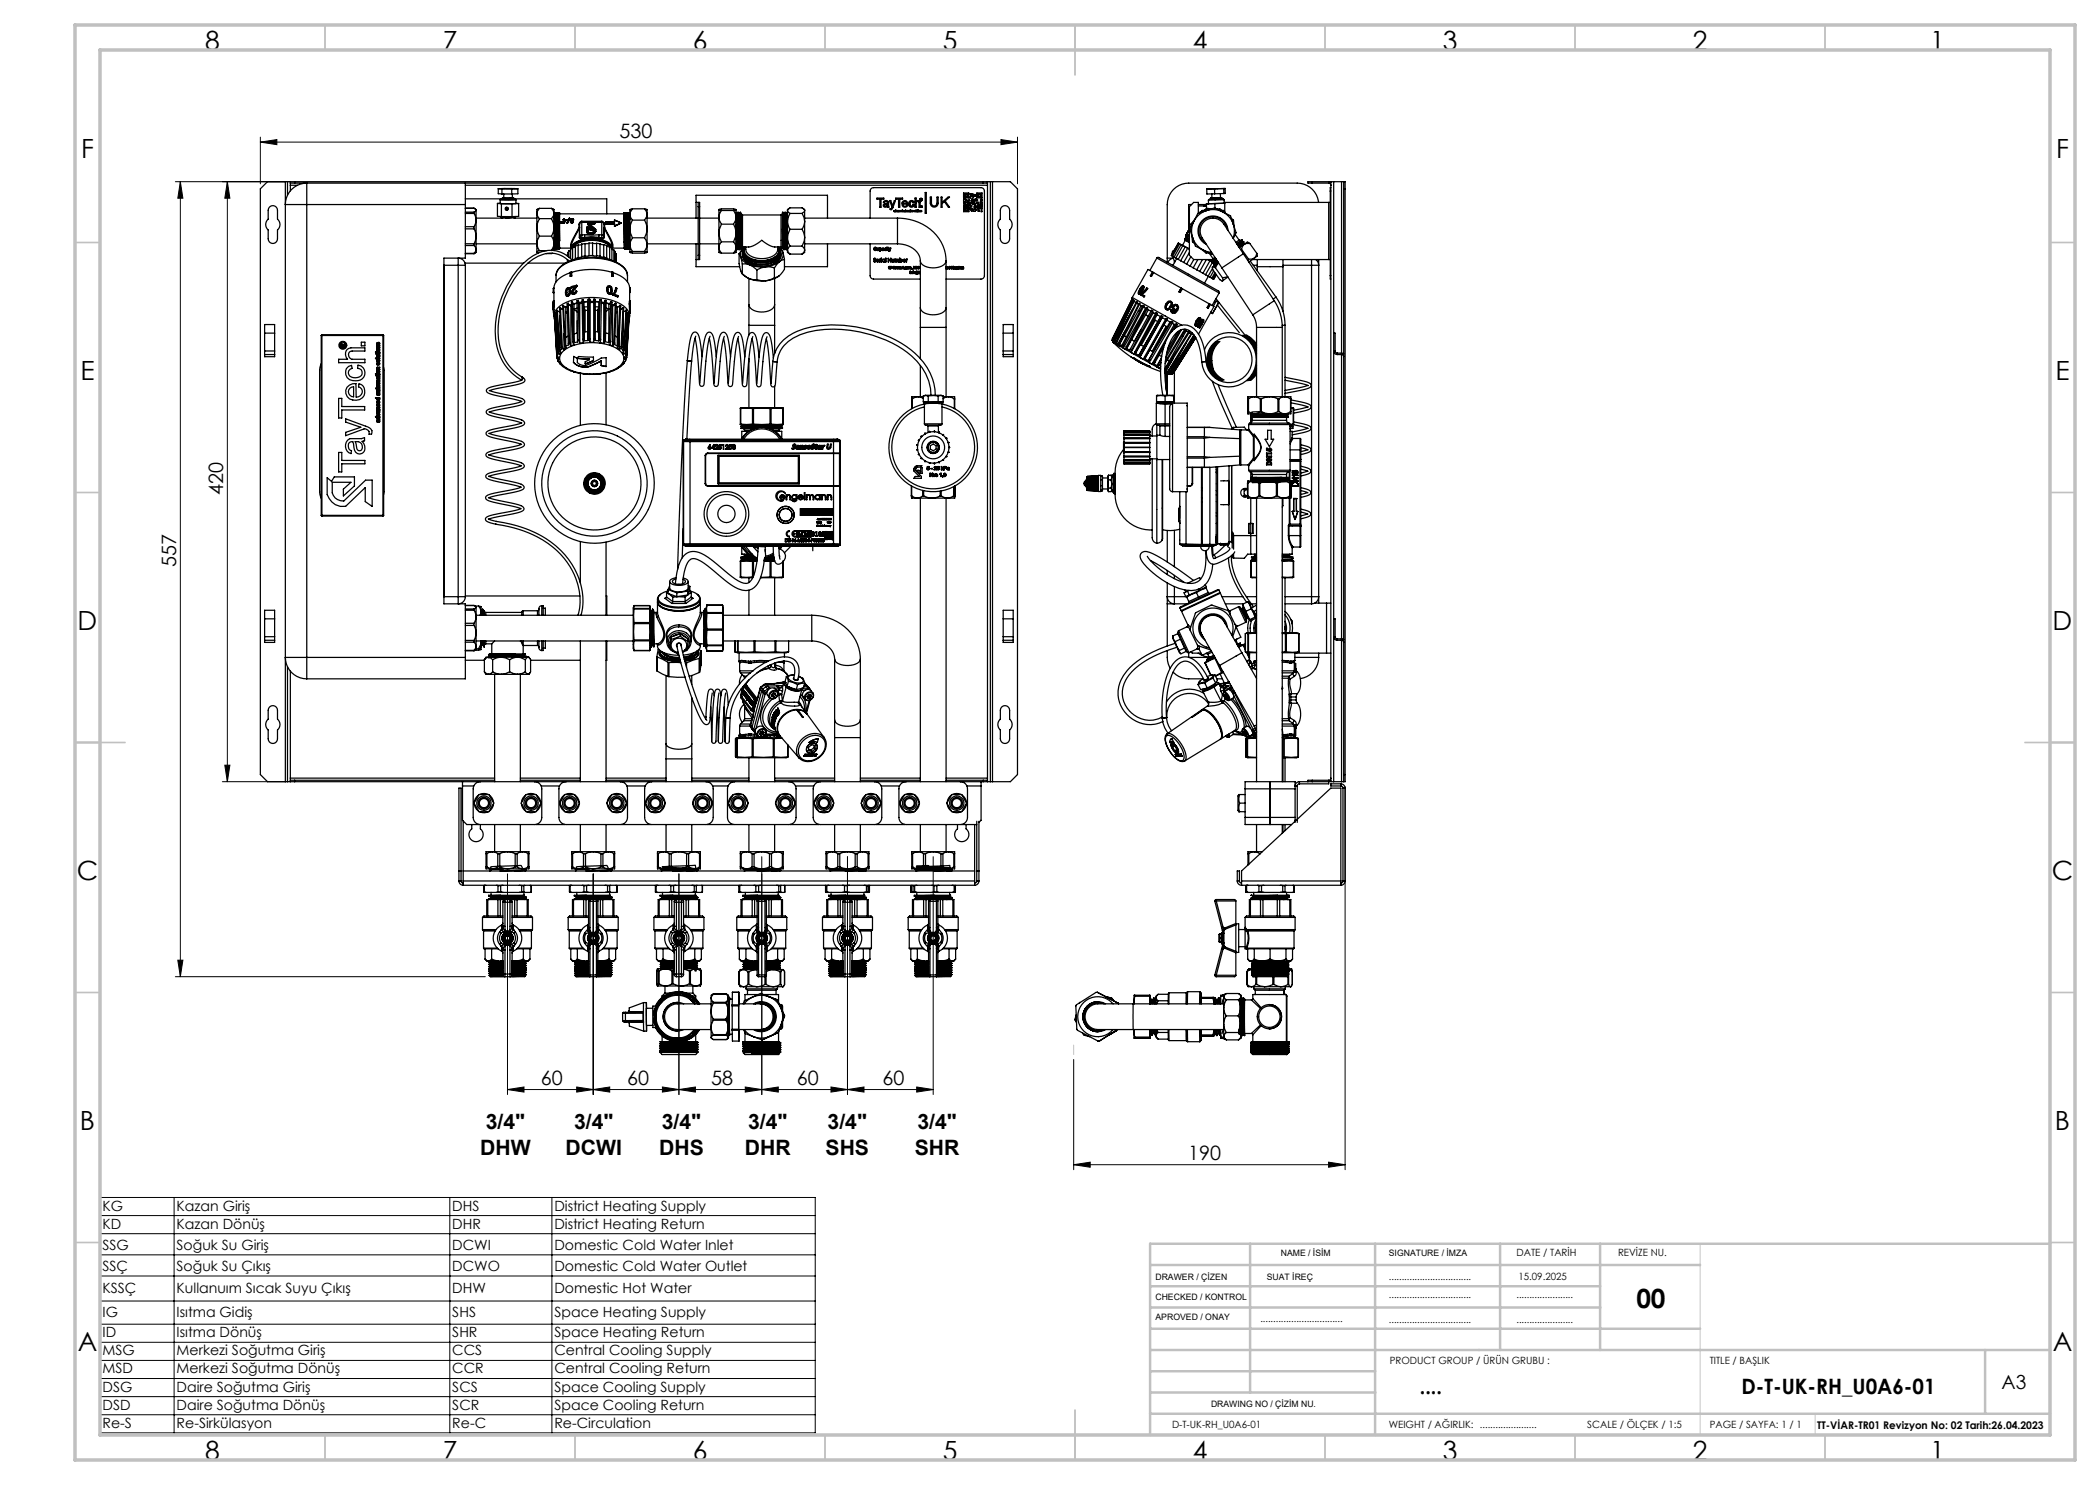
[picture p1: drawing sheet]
<svg xmlns="http://www.w3.org/2000/svg" width="420mm" height="297mm" viewBox="0 0 420 297" stroke-linecap="round" stroke-linejoin="round" font-family="sans-serif">
<defs><g id="words">
<g font-size="5.3">
<text x="41" y="9.9">8</text>
<text x="88.5" y="9.9">7</text>
<text x="138.5" y="9.9">6</text>
<text x="188.5" y="9.9">5</text>
<text x="238.5" y="9.9">4</text>
<text x="288.5" y="9.9">3</text>
<text x="338.5" y="9.9">2</text>
<text x="386" y="9.9">1</text>
<text x="16.2" y="31.7">F</text>
<text x="411.2" y="31.7">F</text>
<text x="16.1" y="75.9">E</text>
<text x="411.1" y="75.9">E</text>
<text x="15.5" y="125.9">D</text>
<text x="410.5" y="125.9">D</text>
<text x="15.4" y="175.9">C</text>
<text x="410.4" y="175.9">C</text>
<text x="16" y="225.9">B</text>
<text x="411" y="225.9">B</text>
<text x="327.3" y="261.5">00</text>
<text x="15.5" y="270.2">A</text>
<text x="410.5" y="270.2">A</text>
<text x="41" y="291.9">8</text>
<text x="88.5" y="291.9">7</text>
<text x="138.5" y="291.9">6</text>
<text x="188.5" y="291.9">5</text>
<text x="238.5" y="291.9">4</text>
<text x="288.5" y="291.9">3</text>
<text x="338.5" y="291.9">2</text>
<text x="386" y="291.9">1</text>
</g>
<g font-size="4.2">
<text x="97.2" y="225.7">3/4&quot;</text>
<text x="114.8" y="225.7">3/4&quot;</text>
<text x="132.4" y="225.7">3/4&quot;</text>
<text x="149.6" y="225.7">3/4&quot;</text>
<text x="165.5" y="225.7">3/4&quot;</text>
<text x="183.5" y="225.7">3/4&quot;</text>
<text x="96" y="231">DHW</text>
<text x="113.1" y="231">DCWI</text>
<text x="131.8" y="231">DHS</text>
<text x="149" y="231">DHR</text>
<text x="165.1" y="231">SHS</text>
<text x="182.9" y="231">SHR</text>
<text x="284" y="278.9">....</text>
<text x="348.3" y="278.9">D-T-UK-RH_U0A6-01</text>
</g>
<g font-size="4">
<text x="123.9" y="27.6">530</text>
<text x="44.6" y="99" transform="rotate(-90 44.6 99)">420</text>
<text x="35.2" y="113.5" transform="rotate(-90 35.2 113.5)">557</text>
<text x="108.2" y="217">60</text>
<text x="125.4" y="217">60</text>
<text x="142.2" y="217">58</text>
<text x="159.4" y="217">60</text>
<text x="176.5" y="217">60</text>
<text x="237.6" y="232.1">190</text>
</g>
<text font-size="3.9" x="400.3" y="277.8">A3</text>
<g font-size="2.8">
<text x="20.5" y="245.7">KD</text>
<text x="20.5" y="242.1">KG</text>
<text x="35.3" y="245.7">Kazan Dönüş</text>
<text x="35.3" y="242.1">Kazan Giriş</text>
<text x="90.5" y="245.7">DHR</text>
<text x="90.5" y="242.1">DHS</text>
<text x="110.9" y="245.7">District Heating Return</text>
<text x="110.9" y="242.1">District Heating Supply</text>
<text x="20.5" y="249.9">SSG</text>
<text x="35.3" y="249.9">Soğuk Su Giriş</text>
<text x="90.5" y="249.9">DCWI</text>
<text x="110.9" y="249.9">Domestic Cold Water Inlet</text>
<text x="20.5" y="254.1">SSÇ</text>
<text x="35.3" y="254.1">Soğuk Su Çıkış</text>
<text x="90.5" y="254.1">DCWO</text>
<text x="110.9" y="254.1">Domestic Cold Water Outlet</text>
<text x="20.5" y="263.3">IG</text>
<text x="20.5" y="258.5">KSSÇ</text>
<text x="35.3" y="263.3">Isıtma Gidiş</text>
<text x="35.3" y="258.5">Kullanuım Sıcak Suyu Çıkış</text>
<text x="90.5" y="263.3">SHS</text>
<text x="90.5" y="258.5">DHW</text>
<text x="110.9" y="263.3">Space Heating Supply</text>
<text x="110.9" y="258.5">Domestic Hot Water</text>
<text x="20.5" y="267.4">ID</text>
<text x="35.3" y="267.4">Isıtma Dönüş</text>
<text x="90.5" y="267.4">SHR</text>
<text x="110.9" y="267.4">Space Heating Return</text>
<text x="20.5" y="274.7">MSD</text>
<text x="20.5" y="271.1">MSG</text>
<text x="35.3" y="274.7">Merkezi Soğutma Dönüş</text>
<text x="35.3" y="271.1">Merkezi Soğutma Giriş</text>
<text x="90.5" y="274.7">CCR</text>
<text x="90.5" y="271.1">CCS</text>
<text x="110.9" y="274.7">Central Cooling Return</text>
<text x="110.9" y="271.1">Central Cooling Supply</text>
<text x="20.5" y="281.9">DSD</text>
<text x="20.5" y="278.3">DSG</text>
<text x="35.3" y="281.9">Daire Soğutma Dönüş</text>
<text x="35.3" y="278.3">Daire Soğutma Giriş</text>
<text x="90.5" y="281.9">SCR</text>
<text x="90.5" y="278.3">SCS</text>
<text x="110.9" y="281.9">Space Cooling Return</text>
<text x="110.9" y="278.3">Space Cooling Supply</text>
<text x="20.5" y="285.6">Re-S</text>
<text x="35.3" y="285.6">Re-Sirkülasyon</text>
<text x="90.5" y="285.6">Re-C</text>
<text x="110.9" y="285.6">Re-Circulation</text>
</g>
<text font-size="2.1" x="363.4" y="285.7">TT-VİAR-TR01 Revizyon No: 02 Tarih:26.04.2023</text>
<g font-size="2">
<text x="303.3" y="251.2">DATE / TARİH</text>
<text x="323.6" y="251.2">REVİZE NU.</text>
<text x="277.8" y="255.9">................................</text>
<text x="303.7" y="255.9">15.09.2025</text>
<text x="277.8" y="259.6">................................</text>
<text x="303.3" y="259.6">......................</text>
<text x="252.1" y="264.4">................................</text>
<text x="277.8" y="264.6">................................</text>
<text x="303.3" y="264.6">......................</text>
<text x="278" y="272.9">PRODUCT GROUP / ÜRÜN GRUBU :</text>
<text x="341.9" y="272.9">TITLE / BAŞLIK</text>
<text x="234.4" y="285.5">D-T-UK-RH_U0A6-01</text>
<text x="277.8" y="285.5">WEIGHT / AĞIRLIK: ......................</text>
<text x="317.5" y="285.5">SCALE / ÖLÇEK / 1:5</text>
<text x="341.9" y="285.5">PAGE / SAYFA: 1 / 1</text>
</g>
<g font-size="1.8">
<text x="256.2" y="251.2">NAME / İSİM</text>
<text x="277.8" y="251.2">SIGNATURE / İMZA</text>
<text x="231.1" y="255.9">DRAWER / ÇİZEN</text>
<text x="253.4" y="255.9">SUAT İREÇ</text>
<text x="231.1" y="264">APROVED / ONAY</text>
<text x="231.1" y="260">CHECKED / KONTROL</text>
<text x="242.2" y="281.4">DRAWING NO / ÇİZİM NU.</text>
</g>
</g></defs>
<g fill="none" stroke="#000" stroke-width=".25">
<path d="M57.1 36.3h.4M57.1 36.3h-3.6l-1.4 1.5v117.1l1.4 1.4h3.6M57.1 36.3v120M57.5 36.3h.6M57.5 36.3v2.7M58.1 36.6v.5M58.1 36.3v.3M58.1 37.1v1.1M58.1 36.3h139.4M58.1 36.6h139.4M58.1 37.1h1.4M58.3 37.9a3.9 3.9 0 0 1 3.1-1.2v4.2h-4.3a3.9 3.9 0 0 1 1.2-3z"/>
<path d="M58.9 36.3v.3M93.1 36.6v4.3M93.1 39.8h7.4M93.1 37.1h104.4M99.7 37.7l3.9 .1M99.7 37.7l.7 .1M99.7 37.7v1l.7 .1M100 40l.1 .7h1.7h1.4v-.7M100 40h3.2M100.2 39.8l-.2 .2M100.3 39.8h.2h-.3h2.8M100.3 39.8h.1"/>
<path d="M100.4 38.8h1.9M100.4 37.8h1.9M100.4 37.8v1M100.5 39.6v.3M100.8 39.6h1.7M100.8 39.6h-.3h2.3h-.3M100.8 38.8v.8M102.3 37.8v1M102.5 38.8v.8M102.8 39.8h.2M102.8 39.8h18.6v3M102.8 39.6v.2h.1h-2.6"/>
<path d="M103 39.8l.2 .2M103.6 37.8v1h-1.3M103.6 37.8h-1.3M175.4 39.6h1.4v.2h-.6v1.6h-.2v-1.6h-.6zM179.2 39.6h1.3v.2h-.5v1.6h-.3v-1.6h-.5zM183 39.6h.2v.6a.45 .45 0 0 1 .5-.1 .45 .45 0 0 1 .3 .4v.9h-.2v-.8a.29 .29 0 0 0-.3-.3 .29 .29 0 0 0-.3 .3v.8h-.2zM184.1 39.8h.2v.3l-.1-.2-.1 .2zM184.1 39.8l.2 .1zM185 38.5h.3v4.1h-.3zM186.1 39.4h.2v1.2a.56 .56 0 0 0 .5 .6 .56 .56 0 0 0 .6-.6v-1.2h.2v1.2a.79 .79 0 0 1-.8 .8 .79 .79 0 0 1-.7-.8zM188.2 39.4h.2v1.1l1.2-1.1h.3l-.9 .8 .9 1.3h-.2l-.8-1.2-.5 .4v.7h-.2zM192.7 39.8h.4v.5h-.4z"/>
<path d="M192.7 38.6h1.1v1h-1.1zM192.9 38.7h.7v.7h-.7zM193 38.9h.4v.4h-.4zM193.2 39.9h.2v.2h-.2zM193.7 40h.2v.2h-.2zM194 39.4h.1v.2h-.1zM194.1 38.7h.1v.2h-.1zM194.2 39.1h.1v.2h-.1zM194.4 39.7h.2v.2h-.2zM194.5 38.8h.1v.2h-.1zM194.6 39.3h.1v.1h-.1zM194.8 38.9h.4v.4h-.4z"/>
<path d="M194.8 39.9h.3v.3h-.3zM195.1 39.7h.1v.2h-.1zM195.4 39.9h.1v.2h-.1zM195.4 38.6h1v1h-1zM195.5 38.7h.7v.7h-.7zM195.7 38.9h.4v.4h-.4zM196.1 39.9h.3v.3h-.3zM196.6 36.3v.3M197.5 36.6v.5M197.5 36.3h.6M197.5 36.3v.3M197.5 37.1v118.5"/>
<path d="M198.1 36.3h.4M198.1 36.3v120M198.5 36.3h3.6l1.4 1.5v117.1l-1.4 1.4h-3.6M198.5 36.3v120M241.4 37.8h1.5v1M241.4 37.8v1h1.5M241.8 39.9l-.1 .1M242.1 39.6v.3M242.4 38.8v.8M243 39.8l-1.2 .1h.3M243.1 39.8l-1.1 .1h.1M244.1 38.7v.9"/>
<path d="M244.1 39.6h.3h-2.3h.3M244.1 39.6h-1.7M244.4 39.6v.2M244.4 39.8h.3h-1.7M244.4 39.8h.1h-1.4M244.7 39.8l.1 .1M244.7 37.7l.1 1M244.7 37.7l-3.3 .1M244.8 38.7l-1.9 .1M244.8 39.9l-3.1 .1M244.8 39.9v.8M245 37.7h-.3"/>
<path d="M245 37.7h-1.5M245 37.7l.1 1h-.3M262.5 36.3v.3M265.7 36.3l.5 .2M265.7 36.6l.3 .2 .2 .3M265.7 36.3h-4.1v.3h4.1M265.7 36.3v.3M266.1 38.2h.1M266.1 38.2v16.9M266.2 37.5h-.1v.7M266.7 36.3h-.5v120h.5M266.7 36.3h1.6"/>
<path d="M266.7 36.3v120M268.3 36.3h.4M268.3 36.3v120M268.7 36.3h.3v120h-.3M268.7 37.8h.3M268.7 36.3v120M53.9 41.5a.93 .93 0 0 1 1-.3 .93 .93 0 0 1 .6 .9v1.7a1.43 1.43 0 0 1 0 2.2v1.8a.93 .93 0 0 1-.9 .9 .93 .93 0 0 1-1-.9v-1.8a1.43 1.43 0 0 1 0-2.2v-1.7zM61.4 40.9v90.6M61.4 40.9h31.7M88.8 53.1h2.8M91.6 53.1v-1.4a1.37 1.37 0 0 1 1.5 1.4M91.6 53.1h1.5"/>
<path d="M91.6 53.1v66.2M93 52.6h11.7M93.1 42.4h1.7M93.1 48.8h1.7M93.1 50.7h1.7M93.1 41.6l1.7 .1M93.1 42.7h1.7M93.1 40.9v10.7h-4.3v69.2h4.3v10.7M93.1 53.1v66.2M93.1 45.3h1.7M93.1 45.8h1.7M93.1 49.1h1.7"/>
<path d="M94.8 41.6v.1M94.8 42.7l.4 1.3M94.8 45.8l.4 1.5M94.8 45.3v.5M94.8 49.1l.4 .8M94.8 48.8v.3M94.8 42.4v.3M94.8 41.7l.4 .3M95 41.8l.2 .2M95.2 44l-.4 1.3M95.2 44v3.3M95.2 47.3l-.4 1.5"/>
<path d="M95.2 47.3v2.6M95.2 42l-.4 .4M95.2 42v2M95.2 49.9l-.4 .8M95.2 49.9a.57 .57 0 0 1-.4 .8M95.2 43.6h5.4M95.2 48.8h12.2M99.5 40.7h.8M99.5 40.7v2.6h.8M100 40.7h-.5M100.1 43.5l.2 .1M100.1 43.3v.2"/>
<path d="M100.2 43.5l2.9-.2-.5 .2-2.2 .1M100.3 43.3h2.1M100.3 40.7l2.1 .1M100.3 40.7v2.6M100.3 43.6h.1M101.2 41.7v.2l.3 .1M101.2 41.6h.4M101.2 41.6v.1M101.3 41.5h-.1M102.4 40.8v2.5M102.8 43.6h4.6M102.9 43.5l-1.9 .2"/>
<path d="M102.9 43.4l.2 .2M103 43.4v.2M103.2 40.7h.5M103.7 40.7v2.6h-1.3M103.7 40.7l-1.3 .1M105.6 52.6h7.5M107.4 45.5l.1 .9 .4 .8M107.4 45.5v3.2M107.4 48.7l.2 .9 .3 .5M107.4 42.7l.2 .6 .3 .4M107.4 42.7v2.8M107.4 48.7v1.7"/>
<path d="M107.4 50.4l.2 .2M107.4 50.4l.1 .1M107.5 41.8l-.1 .9M107.9 43.7l-.4 .9-.1 .9M107.9 47.2l-.4 .9-.1 .6M107.9 41.7l-.4 .6-.1 .4M107.9 50.1l-.5 .3M107.9 41.7l-.4 .1M107.9 43.7h2.4M107.9 41.7h2.4M107.9 47.2h2.4M107.9 50.1h1.4"/>
<path d="M110.3 47.2l.3 .6 .2 .9M110.3 43.7l.4 .9 .1 .9M110.3 41.7l.3 .4 .2 .6M110.3 41.7l.5 .2v.8M110.5 50.6l-1.3 .1M110.6 58.4l.2 .2M110.8 42.7l.1 .1M110.8 57.7h-.2v.7M110.8 58.4h-.2M110.8 45.5l-.1 .8-.4 .9M110.8 45.5v3.2M110.8 48.7l-.1 .6-.4 .8"/>
<path d="M110.8 42.7l-.1 .4-.4 .6M110.8 42.7v2.8M110.8 48.7v1.4M110.8 42.8l.2 6.8-.1 .3-.1-2.4M110.9 49.8l-.1 .1M111 42.5h.1M111 42.5l.2 7.4-.1-.3-.1-.9-.1-5.9zM111 49.6h.1M111.2 55a3.4 3.4 0 0 1 2.6-2.6 12.5 12.5 0 0 1 10.5 .7 2.61 2.61 0 0 1 1.2 2M111.2 55v1.4M111.2 49.8h.1M111.2 55a3.3 3.3 0 0 1 2.3-2.6 12.3 12.3 0 0 1 10.6 .6 2.69 2.69 0 0 1 1.4 2.1"/>
<path d="M111.3 42.8l-.2-.3 .2 7.4 .2-.3-.2-6.8M111.5 42.5h.1M111.5 42.5l.2 7.4-.2-.3v-.9l-.2-5.9zM111.5 49.6h.1M111.7 49.8h.1M111.7 42.8l.2 6.8M111.8 42.8l.1-.3v5.7M111.8 42.8l-.2-.3 .2 7.4 .1-.3M111.8 42.8l.1 5.4M111.9 48.2h.1M111.9 49.6h.1M111.9 49.6h2.3"/>
<path d="M111.9 42.8h12.9M112.2 44.6h.1M112.2 44.3v.3M112.2 44.3h.1M112.3 44.3l-.1 .3M112.3 44.3h.1M112.3 44.3v.3M112.3 44.6h.1M112.5 44.6h.1M112.5 44.3v.3M112.5 44.3h.1M112.6 44.3h-.1"/>
<path d="M112.6 44.3v.3M112.6 44.6h.1M112.7 43.9v.1M112.7 44h.1M112.7 43.9h.6M112.8 44v.6M112.8 44.6h.1M112.8 43.8h.1M112.8 43.9h.1M112.8 44h.1M112.8 44.5v.1M112.8 44v.5"/>
<path d="M112.8 43.8v.1M112.8 44v.4M112.9 44h.1M112.9 43.9h.1M112.9 43.8h.1M112.9 44v.4M112.9 44.4h-.1M113.2 44l-.4 .4M113.2 44l-.3 .4M113.2 44h-.5M113.3 58.5h.1M113.3 59.2h.3"/>
<path d="M113.3 43.9l-.5 .7M113.3 43.9l-.5 .6M113.3 43.9h.1M113.4 58.5v.5M113.4 44.6h.1M113.5 44.6h-.1M113.5 44.6h.1M113.5 51.9v.5M113.5 50.9v.1M113.5 50.9v.3M113.5 59.2h.1M113.5 57.7h.1a1.08 1.08 0 0 1 .1 1.2l-.3 .1-.1-.5"/>
<path d="M113.5 57.7l-.2 .3v.5M113.5 57.7l.1 .1M113.6 52v.4M113.6 50.8l-.1 .1M113.6 57.8l-.2 .2v.5M113.7 57.8h-.1M113.8 50.2l-.2 .3v.8M113.8 50.2v1.2M113.8 52.2v.1M113.8 57.5h.1M113.8 43.7l-.4 .9M113.9 43.7h.1"/>
<path d="M113.8 43.7h.1M113.9 52.3a5.3 5.3 0 0 0-7.3-.5 17.9 17.9 0 0 0-6.5 18 9.5 9.5 0 0 0 4.3 5.6M113.9 43.7l-.4 .9M113.9 57.6a.68 .68 0 0 0-.7 .2 .68 .68 0 0 0-.1 .8l.1 .5 .3 .1M113.9 57.6l.1 .6M113.9 57.6h.1M114 57.6l.1 .6M114 54.6l-.6 .2a3.6 3.6 0 0 0-2.6 2.8v2.6M114 58.2h.1M114 58.2l-.1 .7-.4 .3M114 44l.1 .1M114 44h.1"/>
<path d="M114.1 44v.1M114.1 44h-.1M114.1 44.4l.3 .2M114.1 44.4h.1M114.1 44.3h.1M114.1 44.1l.1 .1M114.1 44.1h.1M114.1 44l.3 .1M114.1 44h.1M114.1 58.2l-.1 .7-.4 .3M114.1 44.3l.3 .3M114.1 44.1l.2 .1"/>
<path d="M114.1 50l-.3 .2M114.2 44.3l.2 .2M114.2 44.3v.1M114.2 49.6l.1 .1M114.2 44.4l.2 .1M114.2 44.4h.1M114.2 44.2l-.1 .2M114.2 49.7a2.35 2.35 0 0 1 2.3-1.8 6.7 6.7 0 0 1 5.5 .9l.4 .6 .1 .4M114.2 57.5l.9-.2-.7 .8a.41 .41 0 0 0-.1 .4 .41 .41 0 0 0 .3 .3h.2M114.3 44.2l-.2 .1M114.3 44.2h-.1M114.3 55.1l-.3 .1"/>
<path d="M114.3 54.4l-.3 .1v.7M114.3 54.4v.7M114.3 55.1v.1M114.3 54.4v.1M114.3 49.7a2.94 2.94 0 0 1 2.8-1.8 5.7 5.7 0 0 1 5.1 1.3l.2 .6M114.3 55.2h-.3M114.3 54.5v.7M114.4 58.7l.4 .1M114.4 44.5h.1M114.4 44.6h.1M114.4 43.8l-.3 .2M114.4 43.8l.1 .1"/>
<path d="M114.4 43.8h.1M114.4 43.8h.2M114.4 43.7l-.4 .3M114.4 43.7l-.3 .3M114.4 43.7l.3 .2M114.4 44.1v.1M114.4 44.2l-.2 .1M114.4 44.2h.1M114.4 44.2l-.2 .2M114.4 43.8l.3 .2M114.5 49.6a3.5 3.5 0 0 1 3.1-1.6 5.5 5.5 0 0 1 4.5 1.3l.2 .3M114.5 52.1a5.8 5.8 0 0 0-7.9-.9 18.2 18.2 0 0 0-7.3 12.1 12.1 12.1 0 0 0 2.9 11.1l1.9 1.5"/>
<path d="M114.5 58.4v.1M114.5 49.5l-.4 .3v1.9M114.5 49.5v2.5M114.5 58.5l.1 .1M114.5 43.9l.1 .1M114.5 43.9h.1M114.6 43.8v.1M114.6 44.4l-.2 .1M114.6 44.4h.1M114.6 44h.1M114.6 44.4l-.2 .2M114.6 43.9h.1"/>
<path d="M114.7 44.4l-.3 .2M114.7 44.4h-.1M114.7 44.4h.1M114.7 43.9h.1M114.7 44h.1M114.8 58.8h.1M114.9 57.7l-.4 .7M114.9 57.7l.1 .1M115 57.4l-.8 .1M115 57.8l-.5 .7M115.1 51.7l-.1 .2M115.1 49.2l-.6 .3"/>
<path d="M115.1 49.2v2.5M115.3 57.2l-.4 .5M115.3 57.2l.1 .1M115.3 58.2a.52 .52 0 0 1-.5 .6M115.3 58.2h-.2l-.3 .4-.3-.2M115.3 58.2l-.2 .4-.3 .2M115.3 57.1l-1.1 .2v.2M115.3 57.1l.1 .2M115.3 57.1v.1M115.4 57.3l-.4 .5M115.6 51.5l-.5 .2M115.6 49l-.5 .2"/>
<path d="M115.6 49v2.5M115.8 45.5l.1 .1M115.8 44.9v.6M115.8 45.5l-1.4 2.7a1.29 1.29 0 0 0-.2 1.3M115.9 45.6a10.2 10.2 0 0 0-1.7 4.1M115.9 47.5l.1 .2 .4 .1M115.9 45.6v1.9M115.9 47.4l.1 .2h.4M115.9 47.4v.1M115.9 44.8l-.1 .1M115.9 44.7v2.7M115.9 44.5l-.1 .4"/>
<path d="M116.3 51.3l-.7 .2M116.3 48.8l-.7 .2M116.3 48.8v2.5M116.4 44.3l-.3 .1-.2 .3M116.4 47a.32 .32 0 0 0-.5 .3 .32 .32 0 0 0 .5 .2M116.4 47v.5M116.4 44.5l-.5 .2M116.4 47.6v.2M116.4 44.3v.2M116.4 44.3h4M116.4 44.5v2.5M116.4 47.5v.1"/>
<path d="M116.4 47.5h.2M116.4 47h.5M116.4 44.5h4M116.6 47.5v.2M116.6 47.5l-.2 .1M116.6 47.7l-.2 .1M116.6 59.9l.2 .5M116.6 59.9l-.2 .1 .2 7.9M116.6 59.9l.2 8M116.9 47.5l1.8-.1 1.1 .1M116.9 47.5l.1 .1M116.9 47h2.9"/>
<path d="M116.9 47v.5M116.9 47.5h-.3M117 47.6a5.8 5.8 0 0 1 2.7 0M117 47.6l-.4 .1M117 51.2l-.7 .1M117 48.7l-.7 .1M117 48.7v2.5M117.4 46.5l.3 .1M117.4 45.4h.5M117.4 45.5v1M117.4 46.5h.1M117.4 46.9h1.1"/>
<path d="M117.4 46.9h.1M117.5 44.9l1.3 1.1M117.5 44.5v.4M117.5 44.5h.1M117.5 44.5h1.6M117.6 44.5h1.5M117.6 44.9h-.1M117.7 59.9l-.1 .4M117.7 59.9l-.1 7.9M117.7 46.6h.7M117.7 45.7v.9M117.7 45.7h.1"/>
<path d="M117.7 46.6h.1M117.7 46.6l-.3 .3M117.7 45.7l.4 .3M117.8 51.1l-.8 .1M117.8 48.6l-.8 .1M117.8 48.6v2.5M117.9 45.4l.6 .6M118 59.8v.5M118 59.8l-.3 .1M118 59.8v8.7M118 44.8l.8 .1M118 44.8v.1"/>
<path d="M118 44.9l1.1 1M118 44.9h.1M118.1 46h.4M118.1 46h.1M118.3 46.6h.1M118.5 46.8l-1.1 .1M118.5 46.8v.1M118.5 46.9h.1M118.5 46.5h.1M118.5 46.5l-.1 .1M118.5 46h.1M118.5 51.1h-.7"/>
<path d="M118.5 51.1l.8 .1M118.5 48.6h-.7M118.5 48.6l.8 .1M118.5 48.6v2.5M118.5 46.8h.1M118.6 46.8h-.1M118.6 46.8h.1M118.6 46.8l-.1 .1M118.6 46.5h.1M118.6 46.5h-.1M118.7 46.4h.1M118.7 46.7l-.1 .1"/>
<path d="M118.7 46.7h.1M118.7 46.4l-.1 .1M118.8 46.2l-.1 .2M118.8 46.2h.1M118.8 46.1v.1M118.8 46v.1M118.8 46.1h.1M118.8 44.9h.1M118.9 46.6l-.2 .1M118.9 46.6h.1M118.9 46.5h.1M118.9 46.5v.1"/>
<path d="M119 59.9v.4M119 59.9l-.3-.1v8M119 59.9v8.2M119 46.5h-.1M119 46.5h.1M119 46.4h.1M119.1 46.3l-.1 .2M119.1 46.3v.1M119.1 44.5l-.3 .3M119.1 46.4h.1M119.1 45.9v.3M119.1 46.2v.1"/>
<path d="M119.1 46.2h.1M119.1 45.9h.1M119.1 44.5h.1M119.1 44.5l-.3 .4M119.1 46.2v.2M119.3 51.2h.7M119.3 48.7l.7 .1M119.3 48.7v2.5M119.7 47.6l.4 .1M119.8 47.5l-.1 .1M119.8 47v.5M119.8 47h.6"/>
<path d="M119.8 47.5h.4M120 59.9l-.2 .4M120 59.9l.3 .1-.2 7.9M120 59.9l-.2 7.9M120 51.2l.7 .2M120 48.8l.7 .1M120 48.8v2.4M120.1 47.7l.2 .1M120.2 47.5l-.1 .2M120.2 47.5l.2 .1M120.2 47.5h.2M120.4 44.3l.3 .1 .1 .3"/>
<path d="M120.4 47v.5M120.4 47a.32 .32 0 0 1 .4 .3 .32 .32 0 0 1-.4 .2M120.4 44.5l.4 .2M120.4 47.6l-.1 .2M120.4 44.3v.2M120.4 44.5v2.5M120.4 47.5v.1M120.7 51.4l.6 .2M120.7 48.9l.6 .2M120.7 48.9v2.5M120.8 44.5l.1 .4M120.8 47.4l-.2 .2h-.2"/>
<path d="M120.8 47.4v.1M120.8 44.8l.1 .1M120.8 44.7v2.7M120.8 45.6a10.5 10.5 0 0 1 1.7 4.1M120.8 47.5l-.1 .3h-.4M120.8 45.6v1.9M120.9 45.5l-.1 .1M120.9 44.9v.6M120.9 45.5l.9 1.6a3.6 3.6 0 0 1 .7 2.4M121.1 44.4v.4M121.1 44.8h1.8M121.1 44.8h.1"/>
<path d="M121.2 44.4h.1M121.2 44.4h1.7M121.2 44.4v.4M121.2 44.8h-.1M121.2 44.8h1.7M121.3 49.1l.6 .3M121.3 49.1v2.5M121.4 57.9l.1 .7 .4 .2M121.4 57.8v.1M121.4 57.8l.2 .7 .3 .3M121.4 57.8a.53 .53 0 0 1 .5-.6 .53 .53 0 0 1 .5 .6v.8l-.5 .2M121.6 57.2l-.2 .7"/>
<path d="M121.9 57.4l.2 .2 .1 .5M121.9 57.4l-.2 .1M121.9 49.4v2.5l-.6-.3M121.9 49.4l.5 .3v2.4M121.9 58.8h.1M121.9 57.3a.87 .87 0 0 0 .1 1.3l.2-.1 .1-.4M121.9 57.3l.3 .3 .1 .5M121.9 57.3v.1M122.1 49.5a5.3 5.3 0 0 0-5.4-1.2l-1.5 .5-.6 .7M122.2 58.1l-.1 .5M122.3 58.1h-.1M122.3 58.7l-.4 .1"/>
<path d="M122.3 54.4a14.6 14.6 0 0 0-8 .1M122.3 55.2h.4M122.3 54.4v.8M122.4 49.7l.4 .3M122.4 55.1l.3 .1M122.4 54.4l.3 .1v.7M122.4 54.4v.7M122.4 55.1l-.1 .1M122.4 54.4h-.1M122.5 49.6h2.3M122.6 59l1 .3M122.6 58.9v.1"/>
<path d="M122.7 59l.9 .3M122.7 58.8v.2M122.7 58.8l-.1 .1M122.7 59h-.1M122.7 54.6l.6 .2a3.7 3.7 0 0 1 2.6 2.8M122.8 50l.2 .3v2M122.8 50v2.2M122.9 44v.4M122.9 44h.1M122.9 44.4h.1M122.9 44.8v.5M122.9 45.3h.1"/>
<path d="M122.9 44l1.4 .6M122.9 44l1.3 .6M122.9 45.2v.1M122.9 44.8h.1M122.9 44.8v.4M123 50.6l.2 .1M123.1 58.1l-.5 .8M123.1 58l-.4 .8M123.1 58v.1M123.2 50.7v.3M123.2 50.7v1.7M123.2 57.6l.2 .1-.2 .6-.3 .5 .7 .3v.2"/>
<path d="M123.2 57.6l-.1 .5M123.2 57.6l-.1 .4M124.2 44.6l-1.3 .6M124.2 44.6h.1M124.3 44.6l-1.4 .7M124.3 44.6h.1M124.8 42.5h.1M124.8 42.7v5.7v1.1l.2 .4M124.8 42.7l.2 7.1M124.8 42.5v.2M124.8 49.6h.1M124.9 42.5l.2 7.4"/>
<path d="M124.9 42.5l.1 .3 .2-.3v.2l.2 7.1M125 49.9h.1M125 42.8l.2 6.8-.1 .3M125.1 42.8l.2 6.4 .1 .7M125.2 42.5h.1M125.2 49.6h.1M125.4 49.9h.2M125.5 42.8l.2 6.8-.1 .3M125.5 55.1v1.3M125.5 42.8l.2-.3 .2 7.3M125.5 42.8l-.2-.3 .3 7.4M125.5 42.8l.2 6.4 .2 .7"/>
<path d="M125.7 42.5h.1M125.7 49.6h.1M125.9 49.9h.1M125.9 42.8l.1 1.1M125.9 57.6v2.6M125.9 57.6h.2v.8M125.9 58.4h.2M126 42.8l-.2-.3 .2 7.2M126 45.8l.1 .9 .4 .9M126 45.8v3.1M126 48.9l.2 .9 .3 .5M126 42.9l.2 .7 .3 .4"/>
<path d="M126 42.9v2.9M126 48.9v1.6M126 50.5h.1M126.1 58.4l-.2 .1M126.1 50.5h3.2M126.5 44l-.4 .9-.1 .9M126.5 47.6l-.4 .8-.1 .5M126.5 41.8l-.4 .6-.1 .5M126.5 50.3l-.5 .2M126.5 41.8l-.5 .1v1M126.5 41.8h2.4M126.5 44h2.4"/>
<path d="M126.5 47.6h2.4M126.5 50.3h2.4M128.9 44l.4 .9 .1 .9M128.9 47.6l.3 .5 .2 .8M128.9 41.8l.3 .4 .2 .7M128.9 50.3l.5 .2M128.9 41.8l.5 .1v1M129.4 45.8l-.1 .9-.4 .9M129.4 45.8v3.1M129.4 48.9l-.1 .6-.4 .8M129.4 42.9l-.1 .4-.4 .7M129.4 42.9v2.9"/>
<path d="M129.4 48.9v1.6M129.4 43.6h10.2M129.4 48.8h10.2M129.4 50.5h.1M139.2 40.5h.4M139.2 51.9h.4M139.2 43.6v-4.5h26.3v4.5M139.2 48.8v4.5h8.7M139.6 41.3h.3M139.6 40.5h.3v11.4h-.3M139.6 51.1h.3M139.6 40.5v11.4"/>
<path d="M139.9 43.6h3.9M139.9 48.8h3.9M143.8 46.6l.2 1.1 .3 .7M143.8 43.5l.1 .6 .4 .7M143.8 43.5v3.1M143.8 46.6v2.9M143.8 49.5l.1 .6 .4 .5M143.8 41.9l.5 .2M143.8 41.9v1.6M143.8 49.5v1M143.8 50.5h.1M143.8 41.9h.1"/>
<path d="M143.8 50.5l.5 .1M143.9 41.9l2.8-.1 .5 .1M144.3 44.8l-.4 1.1-.1 .7M144.3 48.4l-.4 .5-.1 .6M144.3 42.1l-.4 .7-.1 .7M144.3 48.4h2.4M144.3 44.8h2.4M144.3 42.1h2.4M144.3 50.6h2.4M146.7 44.8l.3 .7 .2 1.1M146.7 48.4l.4 .5 .1 .6M146.7 42.1l.4 .7 .1 .7"/>
<path d="M147.2 49.7l.1 .2M147.2 42.9l.2 7M147.2 45l.1 4.9M147.2 46.6l-.1 .7-.4 1.1M147.2 43.5l-.1 .6-.4 .7M147.2 43.5v3.1M147.2 46.6v2.9M147.2 49.5l-.1 .6-.4 .5M147.2 41.9l-.5 .2M147.2 41.9v1.6M147.2 49.5v1l-.5 .1M147.3 42.7l.2 7"/>
<path d="M147.4 42.7l.3 7M147.6 42.5l-.3 .2-.1-.2M147.6 42.5l.2 .2M147.6 42.5l.2 7.4M147.6 42.5l.3 7.4M147.8 42.7l.2-.2 .2 .2M147.8 42.7l.2 7M147.8 49.9l-.2-.2-.3 .2M147.8 50.8a8.4 8.4 0 0 0 .4 3.5l.3 .5M147.8 50.8l.3 .6M147.9 42.7l.2 7M148 42.5l.2 6.8"/>
<path d="M148.1 42.5l.1 4.4M148.1 51.4a2.87 2.87 0 0 0 1.8 1.6M148.1 51.4l.4 1.4M148.2 49.3v.6l-.2-.2-.2 .2M148.2 46.9v2.4M148.4 54.7l.6 .6 .9 .5M148.5 54.8l1.4 1M148.5 52.8l1.4 .2M148.5 52.8v2M148.5 43l-.3-.3v4.2M148.5 43v6.4M148.5 49.4a4.5 4.5 0 0 0 3.9-1.3 4.5 4.5 0 0 0 3.8 1.3"/>
<path d="M148.5 49.4l-.3 .3M148.5 43h7.7M148.6 50.4v.1M148.6 50.8v.1M148.6 51.2h.1M148.6 51l.1 .6M148.7 49.6a1.69 1.69 0 0 0-.6 1.8M148.8 49.4a1.54 1.54 0 0 0 1 2.2 5.2 5.2 0 0 0 5.7-.6 1.26 1.26 0 0 0 .1-1.6 1.66 1.66 0 0 1-1.3 2.4 5 5 0 0 1-5.1-.8 1.29 1.29 0 0 1-.1-1.6M148.8 49.5l-1 1.3M149.2 49.4a1.93 1.93 0 0 0 1.8 2.1 4 4 0 0 0 4.5-1.2l.1-.9M149.8 55.7v5.2M149.9 53l1.5 1"/>
<path d="M149.9 53a6.9 6.9 0 0 0 3.2 .4M149.9 55.8l1.5 .1M149.9 55.8a6.9 6.9 0 0 0 3.2 .4M151.4 55.9l1.7 .3M151.4 54v1.9M153.1 53.4l-1.7 .6M153.1 53.4l1.8 .2M154.9 55.6l-1.8 .6M154.9 53.6v2M154.9 55.7v5.2M155.6 52.1l-.2 .2M155.8 49.4a1.56 1.56 0 0 1-.8 2.5 5.6 5.6 0 0 1-5.9-.4l-.4-.6-.1-.5"/>
<path d="M155.8 50.1a1.98 1.98 0 0 1-1.8 1.9 5.1 5.1 0 0 1-4.4-.5M155.8 50.1h.1M155.9 52.3a5.2 5.2 0 0 1-2.8 1.1M155.9 52.3l-1 1.3M155.9 55.1l-1 .5M155.9 55.1a5.2 5.2 0 0 1-2.8 1.1M155.9 49.5l.7 1M156 50a1.69 1.69 0 0 1-1 2.6 5.5 5.5 0 0 1-6.3-.8 1.41 1.41 0 0 1-.1-1.6M156.1 50.7a2.45 2.45 0 0 1-2 1.9 5.1 5.1 0 0 1-5.2-.9l-.2-.8M156.1 50.3a2.45 2.45 0 0 1-2 2 5.1 5.1 0 0 1-5.2-1l-.2-.8a1.63 1.63 0 0 0 .9 2.1M156.1 49.7l.5 .8M156.1 50.9a1.79 1.79 0 0 1-1.3 1.8"/>
<path d="M156.1 50.5a1.75 1.75 0 0 1-1.1 1.7 5.6 5.6 0 0 1-5.9-.3l-.4-.6-.1-.7M156.1 50.3h.1M156.1 50.6v.1M156.1 51h.1M156.2 49.4l.6 .5 .2-.2 .3 .2 .2-.2M156.2 43v6.4M156.5 42.5l.2 .2M156.5 45.8l.1 3.9M156.5 45.8v3.9M156.5 42.7l-.3 .3M156.5 42.5v3.3M156.5 42.5l.3 7.4"/>
<path d="M156.6 50.5a1.72 1.72 0 0 1-.7 1.8M156.6 50.5l.3 1.4M156.6 42.5l.2 7.4M156.7 42.7h.1M156.7 42.7l.3 7M156.8 42.7l.2-.2 .2 .2M156.8 42.7l.3 7M156.9 51.9l-1 .4M156.9 51.9v2l-1 1.2M157 42.5l.2 7.4M157 42.5l.3 7.4M157.2 42.7h.1"/>
<path d="M157.2 42.7l.2 7M157.3 42.7l.2 6.7M157.4 42.5l.1 1.1M157.5 42.5l-.2 .2M157.5 44.3l.1 .8 .4 .8M157.5 44.3v3.2M157.5 47.5l.2 1.1 .3 .6M157.5 47.5v2.5M157.5 42.1l.5 .6M157.5 42.1v2.2M157.5 50l.1 .4 .4 .4M157.5 42.1l.5-.5h2.4l.5 .5"/>
<path d="M157.5 50v.5l.3 .2M157.8 41.7l-.3 .2v.2M157.9 50.7l.1 .1M158 45.9l-.4 1-.1 .6M158 42.7l-.4 .8-.1 .8M158 49.2l-.4 .4-.1 .4M158 45.9h2.4M158 49.2h2.4M158 42.7h2.4M158 50.8h2.4M160.4 45.9l.3 .6 .2 1M160.4 42.7l.4 .8 .1 .8"/>
<path d="M160.4 49.2l.4 .4 .1 .4M160.6 41.7l.3 .2v.2M160.9 44.3l-.1 .8-.4 .8M160.9 44.3v3.2M160.9 47.5l-.1 .7-.4 1M160.9 47.5v2.5M160.9 42.1l-.5 .6M160.9 42.1v2.2M160.9 50l-.1 .4-.4 .4M160.9 50v.5l-.5 .3M160.9 43.6h18.6M160.9 48.8h18.6"/>
<path d="M165.5 48.8v4.5h-8.6M174 43.6v-5.4a.69 .69 0 0 1 .7-.7h21.5a.69 .69 0 0 1 .7 .7v16.9a.69 .69 0 0 1-.7 .7h-7M174 48.8v6.3a.69 .69 0 0 0 .7 .7h9.4M174.8 51.7l.3 .1h-.3a.29 .29 0 0 1 .3 .3 .29 .29 0 0 1-.2 .3l-.2-.2 .3 .1a.25 .25 0 0 0 .1-.3 .25 .25 0 0 0-.3-.1zM174.9 49.5h.2l.2 .1a.25 .25 0 0 0-.4 0 .25 .25 0 0 0 0 .4 .25 .25 0 0 0 .4-.1 .32 .32 0 0 1-.5 .1 .32 .32 0 0 1 .1-.5zM175.4 51.9a.27 .27 0 0 1 .3 0 .27 .27 0 0 1 .1 .2h-.5a.25 .25 0 0 0 .2 .2 .25 .25 0 0 0 .3-.1 .28 .28 0 0 1-.4 .1 .28 .28 0 0 1 0-.4zM175.4 52l.3 .1h-.4zM175.4 49.7a.25 .25 0 0 1 .4 0 .25 .25 0 0 1-.1 .4v-.1a.18 .18 0 0 1-.2 .1 .18 .18 0 0 1-.1-.3 .18 .18 0 0 1 .3 0zM175.5 49.9h.2l-.1 .1zM175.7 49.8h.1M175.7 49.9h.1M175.9 49.6l.1 .1a.21 .21 0 0 1 .3 0 .21 .21 0 0 1 0 .3 .21 .21 0 0 1-.3 0l-.1 .3z"/>
<path d="M175.9 51.9h.3l-.2 .1v.4zM176.2 51.9l.1 .5zM176.4 49.7a.25 .25 0 0 1 .4 0 .25 .25 0 0 1-.1 .4v-.1a.18 .18 0 0 1-.3 .1 .18 .18 0 0 1 0-.3 .18 .18 0 0 1 .3 0zM176.5 49.9h.2l-.1 .1zM176.5 51.9h.5v.5l-.1-.1a.28 .28 0 0 1-.4 0 .28 .28 0 0 1 0-.4zM176.7 49.8h.1M176.7 49.9h.1M176.8 40.2l.4-.1 .5 .2 .1 1.1h-.2l-.1-.1-.3 .1-.5-.1a.5 .5 0 0 1 .1-.6 .5 .5 0 0 1 .6-.1h.1a.32 .32 0 0 0-.3-.3 .32 .32 0 0 0-.3 .2h-.2zM176.9 40.9l.6-.1v.2a.3 .3 0 0 1-.3 .3 .3 .3 0 0 1-.3-.4zM176.9 49.7l.4 .1a.17 .17 0 0 0-.3-.1 .17 .17 0 0 0 0 .3 .17 .17 0 0 0 .3-.1v.1a.23 .23 0 0 1-.4 0 .23 .23 0 0 1 0-.3zM177.1 51.6l.1 .8zM177.4 49.6v.5z"/>
<path d="M177.4 49.5h.1M177.6 51.7h.1M177.6 51.7v.7l.1-.6 .5 .6M177.7 51.7l.4 .5 .1-.5v.7M177.7 53.4l.1-.1 .1 .5-.1-.4zM177.7 50h.1M177.7 50l-.1 .1-.1-.4 .1-.2 .4 .5 .2-.4-.2 .6-.2 .1 .1-.2M177.7 49.6v.4M177.7 49.6l.2 .5M177.8 53.3h.1M177.9 50.1h.1M177.9 40.1h.3l.3 1.1 .4-1.1h.2l-.5 1.5-.3 .3h-.3v-.2h.3l.1-.3z"/>
<path d="M178 53.3h.3l-.2 .5 .2-.4zM178.2 52.4h.1M178.4 51.9l.1 .4 .3-.1v-.3v.2a.24 .24 0 0 1-.2 .3 .24 .24 0 0 1-.2-.3zM178.6 53.3l.4 .1a.19 .19 0 0 0-.3-.1 .19 .19 0 0 0 0 .3 .19 .19 0 0 0 .2 .1l-.1-.2h.2v.2a.25 .25 0 0 1-.4 0 .25 .25 0 0 1 0-.4zM178.9 42.3h-.1M178.9 42.2l-.1 .1M178.9 42.2h.1M178.9 42.2h-.1l.1-.1 .1 .2M178.9 42.3h.1M179 51.9h.4a.19 .19 0 0 1 .3 0 .19 .19 0 0 1 .1 .2l-.1 .3v-.4h-.2l-.2 .4v-.4l-.1-.1-.2 .5zM179.1 53.4h.2l-.2 .4zM179.1 42.3l.1-.3-.2 .2 .1 .1"/>
<path d="M179.1 42.3h.1M179.3 42.2l-.1-.1 .1 .2M179.3 42.2v.1M179.3 42.2l.1-.1-.1 .2M179.3 53.4l.3 .1v.1h-.3l.2 .1h-.2zM179.4 53.5h.1zM179.5 48.8a4.3 4.3 0 0 1 4.6 3.2v.2M179.5 43.6a9.3 9.3 0 0 1 9.7 8v.6M179.5 43.6v5.2M179.6 42.3h-.1M179.6 42.2l-.1 .1M179.6 42.2h.1"/>
<path d="M179.6 42.2h-.2l.2-.1v.2M179.6 53.6h.1M179.7 53.4l.2 .1v.1h-.2l.2 .1h-.2zM179.7 53.5h.2zM179.8 42.2v.1l-.1-.2-.1 .2M179.8 42.2l-.1-.1v.2M179.9 42.2l.1-.1v.2M179.9 42.2l.1 .1M179.9 51.6l.1 .4a.28 .28 0 0 1 .4-.1 .28 .28 0 0 1 0 .4 .28 .28 0 0 1-.4 0l-.1 .1zM179.9 53.6h.1M180 53.4h.3v.4l-.1-.3-.2 .3zM180 42.3h.1"/>
<path d="M180.1 42.2l.1 .1M180.1 42.2h.1M180.1 42.2h.2M180.2 42.3h.1M180.3 42.3h-.1M180.3 42.2h.1M180.3 42.2l-.2-.1 .1 .2M180.4 42.3l.1-.3-.2 .2 .1 .1M180.4 42.3h.1M180.6 53.3v.4l.3 .1h-.3zM180.6 40.2a.59 .59 0 0 1 .7 0 .59 .59 0 0 1 .2 .6h-.9a.37 .37 0 0 0 .3 .5 .37 .37 0 0 0 .4-.3h.2a.64 .64 0 0 1-1 .3 .64 .64 0 0 1 .1-1.1zM180.7 51.9a.27 .27 0 0 1 .3 0 .27 .27 0 0 1 .1 .2h-.4a.25 .25 0 0 0 .1 .2 .25 .25 0 0 0 .3-.1 .28 .28 0 0 1-.4 .1 .28 .28 0 0 1 0-.4z"/>
<path d="M180.7 42.2v.1M180.7 42.2h.1M180.7 52l.4 .1h-.4zM180.7 42.1l.1 .1M180.7 42.1h.1M180.8 40.4l.3-.1 .2 .4h-.7zM180.8 42.1v.1M180.8 42.3h-.1M180.8 42.2h-.1M180.8 42.2h.1M180.8 42.2l-.1 .1M180.8 42.3h.1"/>
<path d="M180.8 42.2v.1M180.9 42.2h.1M180.9 42.1h.1M180.9 42.3h.1M180.9 42.2v.1M180.9 42.1v.1M180.9 53.5a.18 .18 0 0 1 .3 0 .18 .18 0 0 1-.1 .2h-.2l.2-.2zM181 53.6h.1zM181 42.3h-.1M181 42.3h.1M181 42.1v.2M181.1 42.1h.1h-.2v.2"/>
<path d="M181.1 42.1v.2zM181.1 53.5h.1M181.1 53.6h.1M181.2 42.3h.1M181.2 51.9h.3l-.2 .1v.4zM181.3 53.4h.2l.1 .4-.2-.3-.1 .3zM181.4 42.1h.3v.2v-.2l-.1 .2-.1-.2-.1 .2zM181.7 53.4l.2 .1v.1h-.2l.2 .1h-.2zM181.7 53.5h.2zM181.8 42.2l.1-.1 .1 .2M181.8 42.2h.1M181.9 42.3h-.1"/>
<path d="M181.9 40.3l.3-.2 .4 .1 .2 .3-.2 .1a.31 .31 0 0 0-.3-.3 .31 .31 0 0 0-.3 .2 .45 .45 0 0 0-.1 .5 .45 .45 0 0 0 .5 .2l.2-.3 .2 .1a.57 .57 0 0 1-.7 .4 .57 .57 0 0 1-.3-.8zM181.9 42.2l-.1 .1M181.9 42.2h.1M181.9 42.3h.1M181.9 53.6h.1M182 42.1h.2M182 42.1h.1M182 54.4l.1 .3zM182 54.2h.1M182 42.1v.2zM182.1 53.5l.1-.1-.2 .1 .2 .1M182.1 53.5h.1"/>
<path d="M182.1 42.3h.1M182.1 42l.1 .3zM182.1 53.5l.2 .2h-.3h.2M182.1 54.4h.3v.3l-.1-.3-.2 .3zM182.2 53.6h.1M182.4 53.8h.1M182.3 53.8l.1 .1M182.4 53.8h-.1M182.4 53.8v.1M182.4 42.1h.1M182.4 42.3h.1M182.5 42.1h.1v.2l-.1-.1"/>
<path d="M182.5 42.1l-.1 .2M182.5 54.4h.1M182.5 54.3v.4l.1-.3M182.6 54.3v.1M182.6 54.3h.1M182.7 54.3h-.2M182.7 53.3l.3 .3 .1-.3v.5l-.3-.4-.1 .4zM182.9 42.3h.1M182.8 42.2h.1M182.8 42.2h.1v.1M182.9 42.2h.1M182.9 42.2l-.1-.1 .1 .1"/>
<path d="M183.1 54.3a.28 .28 0 0 1 .4-.1 .28 .28 0 0 1 .1 .4 .28 .28 0 0 1-.4 .1l.1-.3h.2v.3a.25 .25 0 0 0-.2-.4 .25 .25 0 0 0-.3 .2 .25 .25 0 0 0 .3 .3l.3-.1a.32 .32 0 0 1-.4 .1 .32 .32 0 0 1-.1-.5zM183.2 53.4l.2-.1v.5l-.1-.4zM183.2 42v.3zM183.3 42.2v-.1l.1 .2M183.3 42.2h.1M183.3 42.3h.1M183.4 42.2v.1M183.4 42.3h.1M183.5 54.7h.1M183.5 42.1h.1M183.5 42.3h.1M183.5 53.3l.3 .1-.2-.1v.2a.17 .17 0 0 1 .2 .2 .17 .17 0 0 1-.2 .1 .17 .17 0 0 1-.1-.3z"/>
<path d="M183.6 42.3h.1M183.6 42v.3M183.6 42l-.1 .1M183.6 42h.1M183.7 42.1h-.3l.1 .2M183.7 54.3l.1 .4h-.1zM183.9 42.1l.2 .1-.1 .1zM184 54.4h.1M184 54.4l-.1 .1 .1-.1M184.1 53.6v.1M184.1 54.5l-.2 .1 .2 .1M184.1 53.4v.1"/>
<path d="M184.1 54.6h-.2h.2M184.1 52.2v9.4M184.1 53.6h.1M184.1 42.3h.1M184.1 42.2v.1M184.3 42.3h.1M184.2 41.2h.2v.2h-.2zM184.2 42.2h.1M184.2 42.2h.1v.1M184.3 42.2h.1M184.3 42.2l-.1-.1 .1 .1M189.2 53.3v.5"/>
<path d="M189.2 52.2a2.01 2.01 0 0 1-2.2 1.4 2.5 2.5 0 0 1-2.9-1.4M189.2 52.2v9.4M189.4 53.4l.2 .1v.1h-.2l.2 .1h-.2zM189.4 53.5h.2zM189.6 53.6h.1M189.7 53.4l.2 .1 .1-.2v.5l-.3-.1zM190.3 53.3v.2l.4-.2-.3 .2 .3 .3v-.4v.4l-.3-.3-.1 .3zM190.8 53.4h.3v.4l-.1-.3-.2 .3zM191.2 53.4h.3l-.1 .5-.2-.1h.2l-.2-.1zM191.6 53.4l.2 .1v-.2v.5l-.2-.1zM192.3 53.4h.4v.4l-.1-.3-.1 .3-.1-.3-.1 .3zM192.7 40.5h.2v.1h-.2z"/>
<path d="M192.7 41.4h1.1v.9h-1.1zM192.8 41l.1 .1zM192.9 41.5h.7v.7h-.7zM193 40.9h.1v.2h-.1zM193 41.1h.2v.2h-.2zM193 40.5h.2v.2h-.2zM193.1 41.7h.3v.3h-.3zM193.2 41h.2v.1h-.2zM193.4 40.2h.2v.2h-.2zM193.6 41h.2v.2h-.2zM193.8 40.6h-.3v.3h.3v-.4h.2v.2h-.2M193.9 40.9h.2v.1h-.2z"/>
<path d="M194 41.8h.1v.1h-.1zM194 41.5h.2v.2h-.2zM194.1 40.5h.1v.2h-.1zM194.2 41.2h.1v.1h-.1zM194.3 40.1h.2v.3h-.2zM194.3 42h.1v.2h-.1zM194.4 41.7h.1v.1h-.1zM194.5 40.8h.1v.1h-.1zM194.7 41.9h.3v.4h-.3zM194.7 40.5h.2v.1h-.2zM194.8 41.2h.4v.4h-.4zM194.9 40.8h.2v.2h-.2z"/>
<path d="M194.9 41.3h.2v.2h-.2zM195.2 41.9h.1v.1h-.1zM195.3 40.4h.3v.3h-.3zM195.4 41.2h.2v.2h-.2zM195.5 41.4h.3v.4h-.3zM195.6 40.9h.2v.2h-.2zM195.6 42h.2v.3h-.2zM196 40.4h.4v.4h-.4zM196.1 41.3h.3v.3h-.3zM196.2 41h.2v.1h-.2zM196.2 41.7h.2v.6h-.2zM200.3 41.5a.93 .93 0 0 1 1-.3 .93 .93 0 0 1 .6 .9v1.7a1.43 1.43 0 0 1 0 2.2v1.8a.93 .93 0 0 1-.9 .9 .93 .93 0 0 1-.9-.9v-1.8a1.43 1.43 0 0 1 0-2.2v-1.7z"/>
<path d="M226.4 59.8l-3.9 8M226.4 59.9h.1M226.4 59.9l.1 .2M226.4 59.5v.4M226.4 59.5l10 5.6M226.6 60l.1 .3M226.6 60l-4 7.8M226.6 60l-3.9 7.9M228 57.9l.1 .1M228.1 58l-.2 .6M228.3 57.4l.2-.1v.4l-.4 .7-.3 .2v-.3zM228.4 58.1l.1 .1"/>
<path d="M228.4 58.1l-.4 .6-.3 .1M228.5 57.4l-.4 .6M228.5 58.2l-.4 .6h-.4M228.6 57.2l.2 .3M228.6 57.2h-.2l-.5 .6-.3 .7 .1 .3M228.6 57.2l.1 .2M228.7 57.4l-.3 .7M228.7 57.4l.1 .1M228.8 57.5l-.3 .7M228.9 59.1l-.1 .3-.1-.1M228.9 59.1l-.2 .2M229.5 57.7h.1l-.6 .7-.6 .5"/>
<path d="M229.5 57.7l-.2-.1-1.2 1.4 .6 .3M229.5 57.7l-1.2 1.1 .6 .3M230.5 54.4l-.4 .7 .1 .1M230.5 54.4l.1 .1M230.5 54.4l-.9-.5-3.2 5.6M230.6 54.5l-.4 .7M230.6 54.5h.1M230.7 54.5l5.5 3.1M230.7 54.5l-.4 .8-.1-.1M231.4 51.6l.4-.1 2.5 1.4 9.4 5.3 .1 .4M231.4 51.6l12.4 7M231.4 51.6l-1.4 2.5"/>
<path d="M233.5 51.6h1.2M234.3 51.1h.1M234.5 51.2l.3 .2M234.5 53.1h.1M234.6 51.3l.3 1.1M234.7 51.6l-.6 .3-.5 .6M234.8 51.4l.4 .2M234.9 50.1a.54 .54 0 0 0-.4 .7M234.9 52.2v.3M235.2 51.6l.4 .3M235.3 51.7v.1M235.3 51.7l-.7 1.4"/>
<path d="M235.6 51.9l.5 .3M235.7 48.6h.1M235.7 48.6l-1.4 2.5M235.8 58.4h.1M235.9 48.8l.3 .1M235.9 48.8l-.1-.1-1.4 2.5h.1M235.9 48.8l-1.4 2.4M236.1 52.2l.6 .3M236.2 48.9l.4 .2M236.2 48.9l-1.4 2.5M236.2 57.6l-.4 .8M236.2 57.6h.1"/>
<path d="M236.2 57.6l.3 .2-.4 .7-.3-.1M236.5 57.7l5.3 3.1M236.5 49.1h-.3M236.5 49.1l1.4 .7M236.5 49h.1M236.6 49.1l.4 .3M236.6 49.1l-1.4 2.5M236.7 52.5l.6 .3M237 47.8l.9 .5M237 47.8l.1 .2M237 47.7v.1M237 47.7l.9 .5"/>
<path d="M237 49.4l.5 .3M237 49.4l-1.4 2.5M237.1 48.1l.8 .4M237.1 48.1l-.6 1M237.1 48v.1M237.1 48l.8 .4M237.2 47.5l-.2 .2M237.2 47.5l.1 .1M237.2 47.4v.1M237.2 47v.3l.1 .3M237.2 47h.1M237.2 47v.3l.2 .2"/>
<path d="M237.2 47l.4 .2M237.3 46.8v.1M237.3 46.8h.1M237.3 52.8l.7 .4M237.3 47.6l.2 .1M237.4 46.8h.1M237.4 46.8h-.1M237.4 46.7l-.1 .1M237.4 46.7h.1M237.4 47.5l.1 .2M237.4 47.5l.1 .1M237.4 46.6h.1"/>
<path d="M237.5 47.7v.1M237.5 46.5h.1M237.5 46.5l-.2 .3M237.5 47.6v.2M237.5 49.7l.4 .2M237.5 49.7l-1.4 2.5M237.5 46.4h.1M237.5 46.4v.1M237.6 46.3v.1M237.6 46.4h.1M237.6 47.2l-.2 .3M237.6 47.2l.3 .1"/>
<path d="M237.6 46.2h.1M237.8 45.9h.1M237.9 45.9h.1M237.9 47.7l-.4 .1M237.9 47.6h-.4M237.9 45.8l-.7 1.2M237.9 41.8l-.2 .1M237.9 50.5l-1.2 2M237.9 45.8l-.4 .6M237.9 46.7l-.3 .5M238 53.2l.6 .4M238.2 51.3l-.9 1.5"/>
<path d="M238.3 40.9h-.6v5.1M238.4 47.1l.1 1.3 .4 .3M238.5 47.5a4.3 4.3 0 0 0 2.2 2.5M238.5 47.5l.6 1.7 1.6 .8M238.6 53.6l.7 .4M238.7 51.9h3.9M238.8 51.9l-.8 1.3M238.8 44.3a4.3 4.3 0 0 0-.3 3.2M238.8 44.3l-.8 1.6 .5 1.6M239 43.8l-.8 1v.6M239.3 54l.6 .3M239.6 51.9l-1 1.7"/>
<path d="M239.7 42.7v-2.2h-1l-.8 .8v9.8l.8 .8M239.7 40.9h1.6M239.7 41.2h1.6M239.9 54.3l.7 .4M240.2 42.4l-.5 .3M240.2 49.8l1 .8h.6l.8 1.1M240.5 51.9l-1.2 2.1M240.6 54.7l.5 .2M240.7 50l1.6 .5M240.7 50l1.6 .8 .2-.1M241.1 54.9l.5 .3M241.2 42.1a4.3 4.3 0 0 0-2.4 2.2"/>
<path d="M241.2 42.1a4.3 4.3 0 0 1 3.3 .3M241.2 42.1l-1.6 .6-.8 1.6M241.2 42.1l1.7-.5 1.6 .8M241.3 40.8v1M241.3 51.9l-1.4 2.4M241.3 41l-.6 .2M241.3 41.1l-.3 .1M241.4 41.8l.2-.1 .7 .1M241.6 55.2l.4 .3M241.7 55.3l-.8 1.3M241.7 40v.7M241.7 51.9l.9 .5"/>
<path d="M241.7 40.7l-.4 .1M241.7 42l-1.3 .1-.3 .4M242 52.2l-.5-.3 1.1 .5M242 52.2l.5 .3M242 52.2l-1.4 2.5M242 55.5l.4 .1M242.1 41.8h-.9l-.3 .3M242.4 55.6l.2 .2M242.5 53.7l-.9 1.5M242.5 52.5l-1.4 2.4M242.5 52.5h.1M242.5 53.4l.6 .2"/>
<path d="M242.5 53.4l.1 .6 1.4 1.9 .5 .3M242.5 53.4v.1M242.6 52.2l.5-.5-.5 .5M242.6 51.7v.6M242.6 52.3l-.1 .2h.3M242.7 52.6l.2 .1M242.7 54.2l-.7 1.3M242.8 52.6h.1M242.8 52.9h.3M242.8 52.5l.1 .1M242.9 52.6l-.1 .3M242.9 52.9l-.1 .3"/>
<path d="M243 40.7v.9M243 40.7l-1.7 .1M243 54.5l-.6 1.1M243 51.5l-.4 .2M243.1 53.6l1.4 2M243.1 52.9v.3M243.1 54.8l-.5 1M243.2 59.7l5.6 7.1M243.2 51.8l-.5 .4M243.2 54.9l-.5 .9h-.1M243.3 54.9l-.6 1M243.3 51.9l-.8 .6"/>
<path d="M243.3 52l-.7 .6M243.4 52.1l-.5 .4M243.5 52.2l-.6 .4M243.5 52.3l-.7 .6M243.6 52.3l-.8 .6M243.6 52.5l-.5 .4M243.7 52.5l-1.2 .9M243.7 52.6l-.6 1M243.8 58.6l-1.4 2.5M244.3 42.1h.5l.2 .2M244.3 56.2h.2M244.4 53.6l6.2 9.4"/>
<path d="M244.5 55.6v.6M244.5 42.4a4.3 4.3 0 0 1 2.2 2.5M244.5 42.4l1.6 .8 .6 1.7M244.8 40.7h.2h-2M244.8 40.7h-3.1M245.4 45.8a2.86 2.86 0 0 0-4.4-2 2.86 2.86 0 0 0 .1 4.9M245.5 55.3l-1 .3M245.6 55.4l-1.1 .8M245.6 46.1a3 3 0 0 0-4.7-2.4 3 3 0 0 0 .4 5.2M246.3 43.7l.4 .3 .1 1.3M246.7 44.9l.2 1.2-.3 1.5M246.7 44.9l.5 1.6-.6 1.2"/>
<path d="M247 46.9l.8 1.1M247.8 48l-.6 .5M247.8 48l.4 .1M248.3 49.9h-.2M248.3 49.9l1.4 1.9M248.4 48.3l-.9 .7M248.4 48l-1 .8M248.4 48.4l-.8 .7M248.5 48.4h.3M248.5 48l-1.2 .7M248.5 48h.1M248.5 48l-1.1 .9"/>
<path d="M248.5 48v.4M248.6 48.7l-.8 .7M248.7 50.7l-3.3-4.9a4.2 4.2 0 0 0-2.3-2.1 2.66 2.66 0 0 0-2.8 1.5 2.66 2.66 0 0 0 .6 3.1l3.5 5.3M248.7 50.7l-4.3 2.9M248.7 50.7l6.2 9.4M248.7 48.4l-1 .8M248.7 48.8l-.9 .7M248.8 48.4l-1.1 .9M248.8 48.4l-.1 .4M248.8 48.9l-.9 .6M248.8 48.9l-.4 .5-.1 .5M249 48.7l-.3 .1"/>
<path d="M249 48.7h.1M249.7 51.8l-.1 .3M250 48.7h-.8l-.4 .2M250 48.7l-.5-.3-.7 .5M250 48.7l1.4 2M250.1 52.2l5.1 7.2M250.5 51.9h15.2M250.7 53.1h.8M250.8 51.7l-.3 .1h-.8M250.8 51.7l-1 .7M251.4 50.7l-.2 .4-.4 .6M251.4 50.7v.5l-.6 .5"/>
<path d="M251.5 51.9v1.4M251.5 53.3h5.1M251.5 53.3v.9M255.2 59.4a9.7 9.7 0 0 1 1.8 5.7M255.2 59.4l-.6 .4M256.6 51.9v1.4M256.6 53.1h5.7M256.6 53.3v9M262.3 51.9v1.2M262.3 53.1v66.2M263.2 51.9l.4 .6 .1 .6h-1.4M263.7 40.5a4.3 4.3 0 0 0-4.2-3.9h-21.8a4.3 4.3 0 0 0-4.2 4.3v11.6"/>
<path d="M263.7 51.9v68.7M265.7 40.5h-20.7v2.1l-1-.8h-.6M265.7 40.5h.4M265.7 51.9h.4M265.7 40.5v11.4M266.1 55.1v.7h.1M266.1 55.1h.1M52.9 70.2v.7M52.9 70.9v.4h2v-.4M52.9 70.2h2M52.9 70.9h2M52.9 66.6h2"/>
<path d="M52.9 70.2v-5.3h2v5.3M54.9 70.2v.7M64.2 72.7l-.3 1.4v24.2l.3 1.3M64.2 67.1h12.5M64.2 67.1v36M64.4 67v36.2M64.4 67l-.2 .1M64.4 67h12.2M67.7 79.7h.7v1.6h4.5v.7h-4.5v1.6h-.7zM68.2 68.9l.3-.1 .1 .2 .4-.3v.2l-.4 .2v.1h.4v.2h-.9zM68.3 69l.2-.1v.3h-.2zM69.4 77.5l.5-.5 .6-.3h.7v2.7a1.05 1.05 0 0 0 1.2-.8 1.05 1.05 0 0 0-.7-1.2l.1-.6a1.67 1.67 0 0 1 1.1 1.9 1.67 1.67 0 0 1-1.7 1.3 1.73 1.73 0 0 1-1.7-.6 1.73 1.73 0 0 1-.1-1.9z"/>
<path d="M69.4 69.9l.8-.3h2.8v.6h-2.6a.82 .82 0 0 0-.7 .8 .82 .82 0 0 0 .7 .9h2.6v.6h-5.3v-.6h1.8a1.46 1.46 0 0 1-.1-2zM69.7 73.3l.6-.2 .1 .6a.95 .95 0 0 0-.7 1.1 .95 .95 0 0 0 1 .7 1.23 1.23 0 0 0 1.7-1.2l-.1-.3-.8-.3 .1-.7a1.58 1.58 0 0 1 1.4 1.8 1.58 1.58 0 0 1-1.9 1.4 1.65 1.65 0 0 1-1.8-.9 1.65 1.65 0 0 1 .4-2zM70 77.6l.7-.2v2a1.01 1.01 0 0 1-.9-.6 1.01 1.01 0 0 1 .2-1.2zM72.3 68.4h.7v.8h-.7zM75.1 79.5h.8v.4l-.4 .2-.2-.2 .1-.2h-.3zM75.1 71.6h.8v.1h-.8zM75.1 74.7l.1 .1zM75.1 70.4l.1 .1zM75.1 77.6h.9l-.6 .2zM75.1 75h.9l-.6 .2zM75.1 70.7h.9l-.6 .2zM75.3 71h.6v.4l-.6 .1 .6-.3z"/>
<path d="M75.3 77.9h.6v.5h-.6l.6-.2zM75.3 70.4h.6v.1h-.6zM75.3 74.7h.6v.1h-.6zM75.4 73.5l.5-.1-.5 .3 .5 .2h-.6zM75.4 69.2l.5-.1-.5 .2 .5 .3h-.6zM75.4 68.6l.1-.1v.3l.2-.3a.25 .25 0 0 1 .3 .2 .25 .25 0 0 1-.3 .3l.1-.4-.2 .3a.21 .21 0 0 1-.3 0 .21 .21 0 0 1 .1-.3zM75.4 72.6l.1-.1v.4l.2-.4a.25 .25 0 0 1 .3 .2 .25 .25 0 0 1-.3 .3l.1-.4-.2 .3a.21 .21 0 0 1-.3 0 .21 .21 0 0 1 .1-.3zM75.4 76h.5v.1l-.5 .1 .5 .1v.1l-.5 .1 .5 .3h-.6zM75.4 78.6l.5-.1v.3a.19 .19 0 0 1-.1 .3 .19 .19 0 0 1-.2-.2l-.2-.2 .1 .4-.1-.1zM75.4 75.4l.5-.1v.2a.19 .19 0 0 1-.1 .3 .19 .19 0 0 1-.2-.2l-.2-.1 .1 .3h-.1zM75.5 68.8v.1M75.5 78.7h.1"/>
<path d="M75.5 75.4h.1M75.7 75.4l.1 .1v.2zM75.7 78.7l.1 .1v.2zM76.6 67v36.2M76.6 67l.1 .1M76.7 73.5v25.4M76.7 67.1v36M97.8 78.1l4.6 1.1a4 4 0 0 1 2.5 1v.4a12.1 12.1 0 0 1-4.6 1.2l-2.4 .6M104.2 75.9l.2 .1-2.6 .7a13.7 13.7 0 0 0-4.4 1.1l-.1 .5a6 6 0 0 0 3.3 1.1l3.8 .9-2.6 .7a13.7 13.7 0 0 0-4.4 1.1l-.1 .5a6 6 0 0 0 3.3 1.1l3.8 .9-2.7 .6a13.7 13.7 0 0 0-4.3 1.2l-.2 .5a6 6 0 0 0 3.4 1.1l3.7 .9-2.6 .6a13.7 13.7 0 0 0-4.4 1.1l-.1 .6a6 6 0 0 0 3.4 1.1l3.7 .8-2.6 .7a13.7 13.7 0 0 0-4.4 1.1l-.1 .5a6 6 0 0 0 3.3 1.1l3.8 .9-2.7 .7a13.7 13.7 0 0 0-4.3 1.1l-.1 .5a6 6 0 0 0 3.3 1.1l3.7 .9-2.6 .7a13.7 13.7 0 0 0-4.4 1.1l-.1 .3 .3 .5 1.8 .5M104.4 75.4a.29 .29 0 0 1 .1 .4 .29 .29 0 0 1-.4 .1M104.4 75.4a.6 .6 0 0 1 .6 .7 .6 .6 0 0 1-.6 .5l-6.5 1.5M104.5 75.5l-.1 .3-.3 .1"/>
<path d="M110.6 61v.1l.1-.1M110.6 62h.2M110.6 61.3v.6M110.6 61.3h.1M110.7 62v.6M110.7 61.9l-.1 .1M110.7 61.9h.1M110.7 61.2l-.1 .5 .1-.5M110.7 61.2h.1M110.7 61h.1v.2M110.7 61v.2M110.7 60.2h.1"/>
<path d="M110.7 60.6v-.2l-.1 .6M110.7 62.6l.1 .1M110.7 61.2h.2l-.1 .7M110.7 61.2v.7M110.7 60.4v-.2l-.1 1.1M110.7 60.4l.2 .1M110.7 60.4v.2M110.8 63.2l.1 .7M110.8 62.6h-.1M110.8 62v1.2M110.8 60.6v.4h-.2M110.8 61.9v.1"/>
<path d="M110.8 61.2h.1M110.8 60.2l.1 .3M110.9 60.5l-.2 .1M110.9 63.7l.5 7.7 .4 .5v-.4l-.3-.2-.1-.3M110.9 63.2l.2 .1M110.9 63.2v.1M110.9 63.2l.5 7.8M111.1 62.6l.3 .2M111.1 62.6l.4 7.9M111.1 62.6l.5 7.7M111.4 71v-.1l.1 .2M111.4 71.5l.2 .7-.1-.2"/>
<path d="M111.5 62.1l.4 .3M111.5 62.1l.3 7.9M111.5 62.1l.4 7.8M111.5 69.9v1.2M111.5 70.5l.1 .3-.1 .3M111.6 72.1l.6 .7-.2-.1-.2-.3M111.6 70.3l-.1 .2M111.6 70.3l.4 .6M111.8 70l.4 .5-.2 .4M111.9 69.9l-.1 .1M111.9 69.9l.1 .2M111.9 62.4h.1"/>
<path d="M111.9 72.7l.1 .1M112 62.3l-.1 .1M112 70.3v.6M112 63.1v7M112 63.4h.1M112.1 72.9l.3 .3M112.1 61.5l.4 .3M112.1 61.5l-.2 .1 .4 7.9M112.1 61.5l.4 7.9M112.2 68.1l-.2 .3M112.3 69.5l.1 .3-.4 .3M112.5 69.4l-.2 .1"/>
<path d="M112.5 69.4l.3 .5M112.5 61.8l.1 .1M112.5 73.3l.8 .4-.3-.2M112.6 61.8h-.1M112.7 61.1l.4 .4M112.7 61.1l-.1 .1 .3 7.8M112.7 61.1l.4 7.9M112.7 70.2a10.5 10.5 0 0 1 11.3 0 1.93 1.93 0 0 1-.4 3.3 11.1 11.1 0 0 1-10.4 0 1.95 1.95 0 0 1-.5-3.3zM112.8 66.7v3.2M112.9 69l.4 .6-.5 .3M113.1 69h-.2M113.1 69v.2"/>
<path d="M113.1 61.5h.1M113.1 73.7l1.7 .7-.2-.1M113.1 61.5v7.7M113.4 61.3l-.3 .2M113.5 62.3l-.4 .2 .4 .1M113.6 67.2l-.5 .3M113.6 60.7l.3 .3M113.6 60.7l-.2 .1 .3 7.9M113.6 60.7l.3 7.9M113.7 68.7v.3l-.6 .2M113.9 68.6l-.2 .1M113.9 68.6l.3 .6"/>
<path d="M113.9 61l.3 .2M114.2 61.2v8M114.3 60.9l-.4 .1M114.3 61.2h-.1M114.5 60.4l.3 .4M114.5 60.4h-.2l.3 7.9M114.5 60.4l.3 7.9M114.6 68.3l.2 .7-.6 .2M114.7 72.5a3.2 3.2 0 0 0 2.7 .9M114.7 74.4l1.9 .4M114.8 68.3h-.2M114.8 68.3v.2"/>
<path d="M114.8 60.8h.1M114.8 60.8v7.7M115.4 60.6l-.6 .2M115.4 60.7l-.6 .1M115.4 61.6l-.6 .2 .6 .6M115.4 64.2v2.4M115.5 71.7v.6a1.53 1.53 0 0 0 2.4 .5l1.2-.5a3.3 3.3 0 0 1 2.1-.8v1.8l-.9-.2M115.5 71.7l2.2 .1M115.5 66.6l-.7 .2M115.5 68.1v.3l-.7 .1M115.7 60.1l.1 .4M115.7 60.1h-.3l.1 8"/>
<path d="M115.7 60.1l.1 7.9M115.8 68l-.3 .1M115.8 68l.1 .7M115.8 60.5l.1 .2M115.9 60.7v8M116.1 74.7v10.4M116.4 60.4l-.6 .1M116.4 60.6l-.5 .1M116.6 67.9l.1 .6-.8 .2M116.8 67.9v.3M116.8 67.9h-.2M116.8 60.4h.1"/>
<path d="M116.8 60.4v7.8M117 62.1v4.3M117.1 72.3v.5M117.1 72.8h.1M117.4 73.4v.1M117.6 60.3v7.8M117.6 68.1l-.8 .1M117.6 66.3l-.8 .1M117.6 61.3l-.8 .1 .2 .7M117.6 62.1h-.6M117.6 60.3l-.8 .1M117.6 60.3h.1"/>
<path d="M117.6 67.8h.4v.7M117.6 67.8v.3M117.7 71.8l.2 .1-.4 .3a.47 .47 0 0 0-.4 .6M117.7 71.8l.2 .1M117.7 71.8h.1M117.9 71.9h.1M118 60.3v.2h.7M118.7 72.1v-.7l-2.9-.1-.2 .2a.64 .64 0 0 1-.9-.2v.3a1.38 1.38 0 0 0 1.4 1.7l1.3 .2M118.7 72.1l-1.6 .7M118.7 67.8h.3v.3M118.7 67.8v.7h-.7M118.7 60.3h-.7"/>
<path d="M119 60.3h.8M119 60.3l.8 .1M119 68.1l.8 .1M119 66.3l.8 .1M119 61.3l.8 .1-.3 .7M119 62l.5 .1M119.5 62.1v4.3M119.8 60.4v7.8M119.8 60.3v.1M119.8 67.8v.4M119.8 67.8l.3 .1M120.1 67.9l-.1 .6 .7 .2"/>
<path d="M120.3 72.2l-2.9 1.3M120.3 72.2v.9M120.3 72.2l-2.9 1.2M120.3 72.2h.1M120.3 73.1h.1M120.3 60.6l.4 .1M120.3 60.4l.6 .1M120.7 60.7v8M120.9 60.5l-.2 .2M120.9 68l-.2 .7M120.9 68h.2M121 60.1l-.1 .4"/>
<path d="M121 60.1h.2l-.1 7.9M121 60.1l-.1 7.9M121.1 68v.3l.7 .2M121.1 66.6l.7 .2M121.2 61.6l.6 .2-.6 .5M121.2 74.6v10.4M121.2 60.6l.6 .2M121.2 60.6l.6 .1M121.8 60.8v7.7M121.8 60.7v.1M121.8 68.2v.3M121.8 68.2l.3 .1"/>
<path d="M122 74.4l-2.6 .5-2.7-.1M122.1 68.3l-.2 .6 .6 .3M122.2 60.3l-.4 .4M122.2 60.3l.2 .1-.3 7.9M122.2 60.3l-.4 7.9M122.4 61.2h.1M122.4 60.9l.4 .1M122.5 61.2v8M122.8 61l-.3 .2M122.8 68.5l-.3 .7M122.8 68.5l.1 .1M122.9 68.6v.3l.6 .3"/>
<path d="M123 67.2l.5 .2M123 60.7l-.2 .3M123 60.7h.2l-.3 7.9M123 60.7l-.2 7.8M123.2 62.3l.3 .1-.3 .2M123.2 61.3l.3 .1M123.2 61.2l.3 .2M123.5 61.4v7.8M123.5 61.4h.1M123.5 68.9v.3M123.5 68.9l.3 .1M123.6 73.7l-1.7 .7 .2-.1"/>
<path d="M123.8 69l-.4 .6 .5 .3M123.9 66.7v3.2M124 61.1l-.5 .3M124 61.1l.1 .1-.3 7.8M124 61.1l-.5 7.8M124.1 61.8h.1M124.2 61.8l-.1 .1M124.2 69.3l-.3 .6M124.2 69.3l.2 .1M124.2 73.2l-.8 .5 .4-.2M124.4 69.4l-.1 .3 .3 .4M124.4 68.1l.2 .2"/>
<path d="M124.6 61.5l-.4 .3M124.6 61.5l.1 .1-.3 7.8M124.6 61.5l-.4 7.8M124.6 63.5v6.6M124.7 62.3h.1M124.7 70.3v.5M124.7 72.8l-.4 .3M124.7 69.8l-.1 .3M124.7 69.8l.2 .2M124.8 72.7h-.1M124.9 70l-.4 .5 .2 .3M124.9 71.5v.3"/>
<path d="M125.1 72.2l-.6 .6 .3-.1 .1-.3M125.1 70.3l-.4 .5M125.1 70.3l.1 .1M125.2 70.4l-.1 .3 .1 .4M125.2 62l-.5 .3M125.2 62l.1 .2-.4 7.8M125.2 62l-.5 7.8M125.2 69.9v1.2M125.3 70.8l-.1 .3M125.3 70.8v.4l-.4 .3M125.3 71.4l-.1 .3-.3 .1M125.3 71.4l-.2 .8 .1-.2"/>
<path d="M125.6 62.5l-.4 7.9M125.6 62.5l-.3 .3M125.6 62.5l-.5 7.8M125.8 63.2l-.5 8.2M125.8 63.2l-.2 .1M125.8 63.2l-.5 7.6M125.8 63.7h.1M125.9 60.8v1.1M125.9 61.9v.1M125.9 62h.2l-.1 .6M125.9 63.2l-.1 .7M125.9 63.2a3.8 3.8 0 0 0-3-3 13.1 13.1 0 0 0-10.9 1 2.73 2.73 0 0 0-1.2 2"/>
<path d="M125.9 62.6h.1M125.9 62v1.2M125.9 62.7h.1M126 60.8h-.1M126 60.8l.1 1.1M126 62.6v.1M126 60.2v.6M126 60.2h-.1v.6M126 60.4l.1 1.3M126 60.2l.1 1.7M126 60.4l.1 .1M126.1 61.9h-.2"/>
<path d="M126.1 60.5v1.2M126.1 61.7h.1M126.1 61.9h.1M137.5 72.1h.1M137.5 72.1l-.9 14.6-1.1 27.2M137.5 72.1l.8 .1M138.3 72.2l-.9 15.6M138.3 72.2h.1M139.2 67.2l-.5 2-.4 3M140.4 71.3a14.9 14.9 0 0 0-.8-4.5l-.3-.3a.8 .8 0 0 0-1.1 .8l-.4 1.8-.3 3M142 67.2v.1a53.8 53.8 0 0 0-1.3 9.7 .48 .48 0 0 1-.6 .2 .48 .48 0 0 1-.2-.6l-.4-5.8-.5-3.1M143.3 71.4a14.9 14.9 0 0 0-.8-4.5l-.3-.4a.8 .8 0 0 0-1.1 .9 60.1 60.1 0 0 0-1.1 9.2"/>
<path d="M144.9 67.3a53.8 53.8 0 0 0-1.3 9.8 .48 .48 0 0 1-.6 .1 .48 .48 0 0 1-.3-.6l-.4-5.8-.4-3.1M146.1 71.4a14.9 14.9 0 0 0-.8-4.5l-.3-.4a.8 .8 0 0 0-1.1 .9 60.1 60.1 0 0 0-1.1 9.2M147.7 67.3a53.8 53.8 0 0 0-1.3 9.8 .48 .48 0 0 1-.6 .2 .48 .48 0 0 1-.2-.7l-.4-5.7-.5-3.2M149 71.4a14.9 14.9 0 0 0-.8-4.5l-.3-.3a.8 .8 0 0 0-1.1 .8 60.1 60.1 0 0 0-1.1 9.2M149.8 60.9v4.2M149.8 60.9a2.16 2.16 0 0 0 2.4 1.5 2.33 2.33 0 0 0 2.7-1.5M149.8 65.1h5.1M149.8 65.1v1.9M149.8 71.7v9.8M150.6 67.3a53.8 53.8 0 0 0-1.3 9.8 .48 .48 0 0 1-.6 .2 .48 .48 0 0 1-.3-.6l-.4-5.8-.4-3.2M151.8 71.4a14.9 14.9 0 0 0-.8-4.5l-.3-.3a.8 .8 0 0 0-1.1 .8 60.1 60.1 0 0 0-1.1 9.3M153.3 67.8l.5 3.1 .3 5.8a.51 .51 0 0 0 .6 .7 .51 .51 0 0 0 .4-.8l.3-4.2"/>
<path d="M153.4 67.3a53.8 53.8 0 0 0-1.3 9.8 .48 .48 0 0 1-.6 .2 .48 .48 0 0 1-.2-.6l-.4-5.8-.5-3.2M154.6 72.3l-.4 4.4M154.6 72.3a7.3 7.3 0 0 1 4.8-6 23.8 23.8 0 0 1 16.4 .2 17.2 17.2 0 0 1 10.2 8.1 10.3 10.3 0 0 1 1.1 4.5M154.6 72.3l.8 .1M154.7 71.6a15.3 15.3 0 0 0-.8-4.6l-.3-.4a.8 .8 0 0 0-1.1 .9 60.2 60.2 0 0 0-1.1 9.2M154.7 72.3l.7 .1M154.9 60.9v4.2M154.9 65.1v5.6M154.9 77.2v4.3M155.4 72.4a6.4 6.4 0 0 1 4.6-5.4 23.7 23.7 0 0 1 17.1 1 15.9 15.9 0 0 1 8.1 6.8l.5 1.4 .4 1.5 .1 1.4M182.4 79.3v.5M182.4 79.3h1.2"/>
<path d="M182.4 79.3l-.1 .5M182.4 79.8h.1M182.4 79.8l-.1 1.9M182.5 79.8v1.9M183.6 79.3h1.1M183.6 79.3l1.1 .4M183.6 79.3l-1.1 .5M184.1 61.6v3.9M184.1 61.6a2.1 2.1 0 0 0 2.3 1.4 2.4 2.4 0 0 0 2.8-1.4M184.1 65.5h5.1M184.1 65.5v6.2M184.1 73.1v6.2"/>
<path d="M184.7 79.2h1M184.7 79.2l.4-.1h3.1l.4 .1M184.7 79.2v1.2M185.7 79.2h1.9M185.7 79.2v1.2M187.6 79.2h1M187.6 79.2v1.2M188.6 79.3h1.1M188.6 79.2v1.2M189.2 61.6v3.9M189.2 65.5v13.8M189.7 79.3l-1.1 .4"/>
<path d="M189.7 79.3l1.2 .5M189.7 79.3h.3a.84 .84 0 0 1 .9 .2v.3M190.9 79.8h.1M190.9 79.8v1.9M200.6 70.2v.7M200.6 70.9v.4h2v-.4M200.6 70.2h2M200.6 70.9h2M200.6 70.2v-5.3h2v5.3M200.6 66.6h2M202.6 70.2v.7M222.5 67.8h.1"/>
<path d="M222.5 67.8l-.1 .3M222.6 68.5h.1M222.6 67.8l-.1 .4-.1-.1M222.6 67.8l.1 .1M222.7 67.9l-.1 .4 .2 .2M222.7 68.5l1.7 1.6 1.8 1.3M222.7 68.5l9.4 5.3M222.8 68.4v.1M222.9 68l-.1 .3 .2 .4-.2-.2M222.9 68h.1M222.9 67.3l-.5 .8M222.9 68v.3"/>
<path d="M223.3 68.2l-.1 .3-.3-.2M223.3 68.2l.1 .1M223.4 68.3l.1 .6M223.8 68.5l.1 .7-.4-.3M223.8 68.5l.2 .1M223.9 66.6l.2 .1M223.9 68.9l.5 .3 .1-.3M224 68.6l-.1 .3M224.5 68.9l.2 .1M224.7 69v.6M224.9 67.1l.4 .3M225 66.2l-1.5 2.7"/>
<path d="M225.3 69.3l-.1 .6-.5-.3M225.3 69.3l.1 .1M225.3 69.7l.6 .4 .2-.3M225.4 69.4l-.1 .3M226.1 69.8l.2 .2M226.2 71.4l2 1.2M226.2 71.4h.1M226.3 67.9l-1 1.8M226.3 70l-.1 .5M226.5 61.9l-3.6 6.4M226.7 71.6l2 1.3M226.7 71.6l1.5 1"/>
<path d="M226.7 71.6h.1M226.7 71.5l3.3 1.8-.6-.2M226.7 71.5v.1M226.9 60.1l.3 .4M226.9 60.1l-4 7.9M227 70.3l.2 .1M227 70.3l-.1 .5-.7-.3M227.1 70.7l.7 .4M227.2 70.4l-.1 .3M227.4 60.4l.3 .5M227.4 60.4l-.1-.1-4 7.9M227.4 60.4l-4 7.9"/>
<path d="M227.6 72.2l1.6 .9 2.9 1.2M227.6 72.2l1.8 .9M227.7 62.1l.2 .2M227.9 70.8l.3 .2-.2 .5M227.9 70.8l-.1 .3M228 60.7v.3l.5 .3M228 60.7h-.2l-4 7.8M228 60.7l-4 7.9M228.1 68.9l-1 1.8M228.1 68.9l.7 .4M228.2 66l-1.3 2.3-.6-.4M228.2 61.2l-4.3 7.7"/>
<path d="M228.8 61.2v.2l.4 .3M228.8 61.2l-.2-.1-4.1 7.8M228.8 61.2l-4.1 7.8M228.9 71.4l.2 .1-.1 .2M228.9 71.4l-.3 .4-.6-.3M229 71.7l.6 .5M229.1 63l.5 .3M229.1 61.7l-4.4 7.9M229.4 73.1l.5 .1M229.4 73.1h.1M229.5 61.6l.1 .3 .6 .4M229.5 61.6l-.2-.1-4 7.8"/>
<path d="M229.5 61.6l-4.1 7.8M229.7 62l-3.4 5.9M229.8 71.9l-.2 .3M229.8 71.9l.3 .2M230 70l.6 .4M230.1 72.1l-.4 .4 .7 .3M230.5 62.2l.1 .3 .5 .3M230.5 62.2l-.2-.2-4.2 7.8M230.5 62.2l-4.2 7.8M230.6 70.4l-1 1.8M230.7 62.5l-4.5 8M230.8 72.4l-.4 .4"/>
<path d="M230.8 72.4l.2 .1M230.9 63.9l.7 .4M231 72.5l-.2 .3 .6 .3M231.1 64l-2.8 5M231.3 79.2h1.7M231.3 79.2l.2-.1h3.1l.1 .1M231.3 79.2v1.2h3.4v-1.2M231.4 62.7v.2l.7 .4M231.4 62.7l-.2-.2-4.2 7.8M231.4 62.7l-4.2 7.7M231.4 62.9l-3.3 6M231.6 72.9l-.2 .2"/>
<path d="M231.6 72.9l.3 .2M231.8 71l.5 .3M231.9 73.1l-.5 .3 .5 .3M232.1 63.3l-4.3 7.8M232.1 73.7h-.2M232.1 73.4l-.2 .3M232.2 72.5l-.3 .6M232.3 71.8l-.7 1.1M232.3 63.2l.2 .1M232.3 63.2l-.2 .1M232.3 63.2l-4.4 7.6M232.3 71.5l-.9 1.6"/>
<path d="M232.5 63.3a.35 .35 0 0 0 .1 .4 .35 .35 0 0 0 .3 .1l.2 .1M232.5 63.3l-4.5 8.2M232.7 69.5l-1.7 3M232.7 65l.7 .4M233 74.6l.9 .2M233 79.2h1.7M233 79.2v1.2M233.1 68.5l-2.3 3.9M233.1 73.7l-.1 .2M233.1 73.7l.2 .2M233.1 76.2h.1M233.1 75.6h.1"/>
<path d="M233.1 74.6v2.3M233.1 74.4l-.1-.1 .9 .5M233.2 65.3l-2.8 5M233.2 61.9h.1M233.3 74.7v3.3M233.3 73.9l-.3 .2M233.3 74.7v3.6M233.4 61.7h.1M233.4 60.9l-.2 .5 .2 .3M233.4 60.9h.1M233.4 63.8a.31 .31 0 0 0 0 .3 .31 .31 0 0 0 .4 .2l.3 .1 .2-.1M233.4 63.8l-.2-.1-4.3 7.7"/>
<path d="M233.4 63.8l-4.4 7.9M233.5 72l.4 .2M233.7 74.1l-.6 .3M233.7 74.1h.1M233.8 61.9h-.5M233.8 74.1l-.2 .2 .3 .2M233.9 72.2l-.9 1.6M233.9 74.8l.1 .1M233.9 74.6l-.1 .2M234 64.4l-3.4 6M234 74.9h.1M234.1 60.5a1.22 1.22 0 0 1-.5 1.2h-.2"/>
<path d="M234.1 60.5h-.4l-.3 .4M234.1 60.5h.1M234.1 74.3l-.2 .2M234.1 74.3l.2 .1M234.2 60.3l.2 .3M234.2 60.3l-.2-.1a1.16 1.16 0 0 0-.9 1.6l.1 .1M234.2 61.9v.4l.3 .3M234.2 61.9a.5 .5 0 0 0 .3 .7M234.2 61.9l.2 .1M234.3 74.4l-.3 .2h-.4l.2 .2M234.3 64.3l.3 .1-4.5 7.7M234.3 64.3l-4.5 7.6"/>
<path d="M234.4 60.6h.1M234.4 60.6a1.1 1.1 0 0 1-1.2 1.3M234.4 60.6v.2M234.4 60.8h.1M234.4 62h.1M234.4 62l.2 .4M234.5 64.6l.5 .3 .2-.1M234.5 74.5l-.3 .2-.4 .1M234.5 74.5h.1M234.5 74.5l-.2 .2 .1 .1M234.6 61.2h.1M234.6 61.2l-.1 .5 .3 .3"/>
<path d="M234.6 62.4l.2 .1M234.6 62.4h.2M234.6 74.6l-.2 .2M234.6 74.6h.1M234.7 74.6l-.4 .3h-.3M234.7 71.6l-1.6 2.8M234.7 72.7l.2 .1M234.8 62h.1M234.8 62h.5l-.5 .5M234.8 62.4v.1M234.8 74l-.4 .8M234.9 64.9l-4.5 7.9"/>
<path d="M234.9 74.3v6.3M235.2 64.8l.2 .1-.5 .9M235.2 64.8l-.9 1.5M235.3 62l-.5 .4M235.3 65.1l.3 .2M235.3 61.2l.2 .2-.1 .3M235.3 61.2h.1M235.3 61.2a.4 .4 0 0 0-.5 .1 .4 .4 0 0 0 .1 .6M235.4 61l-.5-.1-.3 .3M235.4 61h.1M235.4 61l.1 .1a1.03 1.03 0 0 1 0 1.1 1.03 1.03 0 0 1-1 .4M235.4 61.7h.1"/>
<path d="M235.4 61.7l-.2 .2h-.3M235.6 66.3l-2 3.4M236.1 66l-2.8 4.6M236.3 65.9l-3.1 5.6M236.4 67.1l.3 .1M237 65.8l-3.9 6.5M237 66.1l.4 .2 .4-.1M237.1 65.9l-4.1 6.8M237.2 66.2l-3.3 6M237.3 68.5l-3.4 6M237.8 66.2l.1 .1-4.6 7.6M237.8 66.2l-4.7 7.5"/>
<path d="M237.8 66.5l.5 .1M238.3 66.8l.4 .1M238.3 66.6h.2l-4.7 7.5M238.3 66.6l-4.6 7.5M238.8 67l-4.7 7.3M238.8 67.1l-4.5 7.3M239 67.3l-4.5 7.2M239 67.4l-4.5 7.1M239.1 67.5l-4.5 7.1M239.1 67.5l-4.4 7.1M239.2 65h.1M239.2 64.2l-.2 .7 .2 .3"/>
<path d="M239.2 64.2h.1M239.3 64.2l-.2 .7 .1 .3M239.4 64.9l-.1 .1M239.4 64.9l.1 .1M239.5 65h-.2M239.7 64.5l-.3 .4M239.7 64.5h.1M239.7 65.2h-.1l-.1 .2h.1M239.7 65.2l-.1 .2M239.8 64.5l-.3 .5M239.9 63.7l.1 .1M239.9 63.8l-.2 .7"/>
<path d="M240 63.8v.2l-.2 .5M240 63.8l-.2 .1-.3 .4-.3 .5 .1 .2M240 64.3a.43 .43 0 0 0 0 .7h.1M240 64.3l.2 .1M240.1 65h.2l-.3 .4-.3-.2M240.1 63.6h-.4l-.5 .6M240.1 63.6h-.3l-.5 .6M240.1 63.6l.1 .1a1.85 1.85 0 0 1-.9 1.6l-.1-.1M240.1 65l-.2 .3M240.2 64.4l-.1 .6M240.3 64l-.3 .3M240.3 64h.1"/>
<path d="M240.3 72.3a8.5 8.5 0 0 0-2.3-6.1 2.27 2.27 0 0 0-3.3 1 13.6 13.6 0 0 0-1.7 9l.4 2.9 .1-4.4M240.4 64.8h-.2M240.4 64.8l-.5 .8-.3-.2M240.4 64l-.2 .4M240.5 64.1l-.1 .3 .2 .1M240.6 64.5v-.3a.49 .49 0 0 0-.4 .7l.2-.1M240.7 64h-.4M240.7 64h-.3M240.7 64l.1 .2-.2 .3M240.9 70a5.4 5.4 0 0 1 7-3 5.4 5.4 0 0 1 3 7.1 5.4 5.4 0 0 1-7 2.9 5.5 5.5 0 0 1-3.6-4.7M241.2 72.3a9.9 9.9 0 0 0-2.5-6.6 3.3 3.3 0 0 0-5 1.5 17.9 17.9 0 0 0-1.1 11.9M241.2 72.3h-.9"/>
<path d="M241.2 72.3a4.6 4.6 0 0 0 5.2 4.2 4.6 4.6 0 0 0 3.8-5.5 4.6 4.6 0 0 0-5.8-3.4 4.6 4.6 0 0 0-3 4.1 4.6 4.6 0 0 0 2.7 4.4M241.2 72.3h-.8M241.8 60.8l-.4 .7 .1 .1M241.8 60.8h.1M241.9 60.8l.2 .1M241.9 60.8l-.4 .8M242.1 60.9l.7 .4-3.1 5.5M242.1 60.9l-.5 .7h-.1M242.3 72.1l-.1 .1M242.3 72.1l.4 1.9M242.4 62.6h.1M242.5 76.3l1.5 3.8 2.4 5.6"/>
<path d="M242.9 60.3l.2 .2M243.2 68.4a4.6 4.6 0 0 0 1.1 7.7M243.4 68.3a4.6 4.6 0 0 0 1 7.7M243.5 61l4.4 5.5M243.6 68.3a4.6 4.6 0 0 0 1 7.7M243.6 76.9l3.7 8.6M243.7 60.5l-1.2 2.2-.4-.2M243.7 60.5l-.5-.3-.5 1M243.7 60.5h.1M243.8 68.3a4.6 4.6 0 0 0 1 7.7M244 68.3l-.7 .7a4.5 4.5 0 0 0-1 3.1M248.5 67.1a5.3 5.3 0 0 1 2.8 3.6"/>
<path d="M248.7 67a5.3 5.3 0 0 1 2.6 3M248.9 67a5.1 5.1 0 0 1 2.4 2.6M249 67a5.1 5.1 0 0 1 2.3 2.2M249.2 67a5 5 0 0 1 2.1 1.8M249.6 79.8v2.5M249.6 79.3v.5M249.6 79.3h1.3M249.6 79.8h.1M249.7 79.8v2.5M250.6 63a4.6 4.6 0 0 1 .7 2.5M250.9 79.3h3M250.9 79.3l1.2 .5"/>
<path d="M250.9 79.3l-1.2 .5M251.3 73.1a5.2 5.2 0 0 1-1.9 3.1M251.3 73.7a5.3 5.3 0 0 1-1.7 2.4M251.3 74.1a5 5 0 0 1-1.5 2M251.3 74.5l-.5 .8-.8 .8M251.3 74.8l-1.1 1.3M251.3 65.5h5.2M251.3 65.5v13.8M252.1 79.8h.2M252.1 79.8v2.5M252.3 79.8v2.5M253.9 79.3h3"/>
<path d="M253.9 79.3l.9 .2 .8 .3M253.9 79.3l-.8 .2-.8 .3M254.9 60.1a9.7 9.7 0 0 1 1.6 5.4M254.9 60.1l-4.3 2.9M255.6 79.8h.2M255.6 79.8v2.5M255.8 79.8v2.5M256.4 65.1h.6M256.5 65.5v13.8M256.9 79.3l-1.1 .5M256.9 79.3l1.2 .5M256.9 79.3h.3a.84 .84 0 0 1 1 .2v.3"/>
<path d="M257 76l4.7 1.1M257 75.5l1.1 .2a11.6 11.6 0 0 1 4 1.1l.1 .3-.1 .3a18.6 18.6 0 0 1-5.1 1.3M257 65.1v14.2M258.1 79.8h.1M258.1 79.8v2.5M258.2 80a11.5 11.5 0 0 1 3.9 1l.1 .3-.1 .4a9.6 9.6 0 0 1-3.4 .9M258.2 79.8v2.5M261.6 77.1l-4.6 1M266.7 66.6h.3v3.6M267 70.2h-.3a.71 .71 0 0 0 .8 .7M267 70.2l.1 .3 .4 .1M267.5 70.6l1.2 .2"/>
<path d="M267.5 70.9h1l.2 .4M267.5 70.6v.3M65.4 95.5l.9 .8 .6-.9h4v1.8l-2.2 2v-1.4l1.5-1.3h-3.8v2.1a2.18 2.18 0 0 0 2.4 1.6l4.3-4.2h1.3v5.3l-1.4-1v-2.8l-3.9 3.8a3.3 3.3 0 0 1-3.7-2.4zM67.7 90.5h.7v1.6h4.6v.7h-4.6v1.6h-.7zM69.1 83.8l4 1.4a1.22 1.22 0 0 1 1.2 1.6l-.5 .1v-.6l-.8-.5-3.9 1.3v-.6l3.1-1-3.1-1.1zM69.5 88l.4-.3h2.4l.6-.2v.7l-.5 .1a1.39 1.39 0 0 1 .6 1.4 1.39 1.39 0 0 1-1.1 1.1 1.36 1.36 0 0 1-1.2-1.7l-.1-.8a.9 .9 0 0 0-1 .6 .9 .9 0 0 0 .3 1l.4 .2-.1 .6a1.63 1.63 0 0 1-.7-2.7zM71 88.3h.7a.93 .93 0 0 1 .8 .9 .93 .93 0 0 1-.7 1l-.1-.1a1.32 1.32 0 0 1-.5-1.3zM75.1 83.3h.8v.4l-.4 .1-.2-.1 .1-.3h-.3zM75.3 82.7l.6 .2v.1l-.6 .2 .5-.3zM75.4 81.5l.5-.1-.5 .3 .5 .2h-.6zM75.4 80.9l.1-.1-.1 .2a.23 .23 0 0 0 .2 .2 .23 .23 0 0 0 .3-.2l-.2-.2a.29 .29 0 0 1 .2 .4 .29 .29 0 0 1-.5 .1 .29 .29 0 0 1 0-.4zM75.4 84l.5-.1v.3a.19 .19 0 0 1-.1 .3 .19 .19 0 0 1-.2-.3l-.2-.1 .1 .4-.1-.1z"/>
<path d="M75.4 82.1l.5-.1v.3a.19 .19 0 0 1-.1 .3 .19 .19 0 0 1-.2-.2l-.2-.2 .1 .4h-.1zM75.4 80.2h.3v.4l.1-.1v-.3a.3 .3 0 0 1 .1 .4 .3 .3 0 0 1-.5 .1 .3 .3 0 0 1 0-.5zM75.5 80.3h.1v.3l-.2-.1zM75.5 84.1h.1M75.5 82.2h.1M75.6 80.2h.1M75.7 82.2l.1 .1v.2zM75.7 84.1h.1v.3zM97.7 99.5l4.5 1.1a4 4 0 0 1 2.6 1l-.1 .4a12.1 12.1 0 0 1-4.6 1.2l-2.4 .6M97.7 95.2l4.5 1.1a4 4 0 0 1 2.6 1.1l-.1 .3a12.1 12.1 0 0 1-4.5 1.3l-2.5 .6M97.7 90.9l4.6 1.1a4 4 0 0 1 2.5 1.1v.4a12.1 12.1 0 0 1-4.6 1.2l-2.4 .6M97.8 86.7l4.5 1a4 4 0 0 1 2.6 1.1l-.1 .4a12.1 12.1 0 0 1-4.6 1.2l-2.5 .6"/>
<path d="M97.8 82.4l4.5 1.1a4 4 0 0 1 2.6 1l-.1 .4a12.1 12.1 0 0 1-4.6 1.2l-2.4 .6M117.4 96.7h.1M117.4 96.7v.2M117.4 96.9l.1 .1M117.4 96.4l.1 .2M117.4 96.4h.1M117.4 97.3l.1 .2M117.5 96.2v.1M117.5 96.2l-.1 .2M117.5 96.6l-.1 .1M117.5 96.6h.1M117.5 97.2l.1 .2"/>
<path d="M117.5 96.7v.2M117.5 96.9l.1 .1M117.5 96.9h-.1M117.5 96.4l.1 .2M117.5 97v.1M117.5 97.1v.1M117.5 96.3v.1M117.6 97.4l.1 .1M117.6 97.2v.2M117.6 97.2h-.1M117.6 96v.1M117.6 96h.1"/>
<path d="M117.6 96.6l-.1 .1M117.6 96.6h.1M117.6 96.1l-.1 .1M117.6 96.1l.1 .1M117.6 96.1h.1M117.6 97h.1M117.6 97h-.1M117.6 97v.2M117.6 97l-.1 .1M117.6 97.4h.2M117.6 97.4h.1M117.7 96v.2"/>
<path d="M117.7 95.7l-.2 .2M117.7 96.2l-.2 .1M117.7 96.2h.1M117.7 95.8l.1 .1M117.7 95.8l-.1 .2M117.7 97.5h.1M117.7 97.5v.1M117.7 97.6l.2 .2M117.8 95.9l-.1 .1M117.8 97.4h.1M117.8 97.4l-.1 .1M117.8 97.4v.2"/>
<path d="M117.8 97.6l.1 .1M117.8 97.6h-.1M117.8 95.7l-.1 .1M117.8 95.7l.1 .1M117.8 95.7h.1M117.9 97.8h.1M117.9 95.6l-.1 .1M117.9 95.6h.1M117.9 95.8l-.1 .1M117.9 95.8h.1M117.9 97.7h.2M117.9 97.7v.1"/>
<path d="M117.9 95.6v.2M118 97.8h.1M118 97.8l.1 .2M118 95.4l.1 .1M118 95.4l.2 .1M118 95.4l-.1 .2M118.1 97.7v.1M118.1 97.7l-.1 .1M118.1 95.5l-.2 .1M118.1 95.5h.1M118.1 98l.2 .1M118.1 97.8v.1"/>
<path d="M118.1 97.8h-.1M118.1 97.9l.2 .1M118.1 97.9v.1M118.2 95.4l.1 .1M118.2 95.4v.1M118.3 95.5h-.1M118.3 95.3l-.1 .1M118.3 95.3v.1M118.3 98v.1M118.3 95.4v.1M118.4 98l-.1 .1M118.4 98h.1"/>
<path d="M118.5 98v.2M118.5 97.9l-.2 .1M118.5 97.9v.1M118.5 97.9l-.1 .1M118.5 98l.1 .1M118.5 98h.1M118.5 95.2v.1M118.5 95.2l.1 .1M118.5 95.2l-.2 .1M118.5 95.3l-.2 .1M118.5 95.3l.1 .1M118.5 98.2h.3"/>
<path d="M118.6 98.1h.2M118.6 98.1l-.1 .1M118.6 95.3v.1M118.7 95.3v.1M118.7 95.3h-.1M118.7 95.4h-.1M118.8 98.1v.1M118.8 95.2l-.1 .1M118.8 95.2v.1M118.8 95.3l-.1 .1M118.9 98l-.1 .1M118.9 98.1l-.1 .1"/>
<path d="M118.9 98.3h-.2M118.9 98l.1 .1M118.9 98h.1M118.9 98v.1M118.9 98.1l.1 .1M118.9 98.1h.1M119 95.3h-.2M119 95.3l.1 .1M119 95.2v.1M119 95.2l.1 .1M119 95.2h-.2M119 95l-.1 .1"/>
<path d="M119 98.1v.1M119.1 95.4h.1M119.1 95.3v.1M119.1 95.3h.1M119.2 98.1h-.2M119.2 98.1l.1 .1M119.3 95.3l-.2 .1M119.3 95.3l.1 .1M119.3 98.2h-.3M119.3 95.2l-.2 .1M119.3 95.2v.1M119.3 95.2l.2 .1"/>
<path d="M119.3 97.9l-.1 .2M119.3 97.9v.1M119.3 97.9l.2 .1M119.3 97.9h.1M119.3 97.9l.1 .1M119.3 98v.2M119.4 98l.1 .1M119.4 98h-.1M119.4 95.4l.1 .1M119.5 95.3l-.1 .1M119.5 95.3v.1M119.5 98v.1"/>
<path d="M119.5 95.5h.1M119.5 95.4v.1M119.5 95.4h.1M119.6 95.4l-.1 .1M119.7 97.9l-.2 .1M119.7 97.9v.1M119.7 95.5h-.2M119.7 95.5l.1 .1M119.7 97.7v.2M119.7 97.7l.1 .1M119.7 98l-.2 .1M119.7 95.4h-.1"/>
<path d="M119.7 95.4v.1M119.7 95.4l.2 .2M119.7 97.7h.1M119.8 97.8l-.1 .2M119.8 97.8h.1M119.8 95.6v.2M119.8 95.8h.1M119.9 95.8h.1M119.9 97.7h-.2M119.9 97.7v.1M119.9 95.6h-.1M119.9 95.6v.1"/>
<path d="M119.9 95.7l-.1 .1M119.9 95.7h.1M119.9 97.8h-.1M119.9 95.7l.2 .1M119.9 95.7v.1M120 97.4v.2M120 97.4l.1 .1M120 97.6l-.1 .1M120 97.6h.1M120 97.4h.1M120 95.8l.1 .2M120.1 97.6l-.2 .2"/>
<path d="M120.1 97.5v.1M120.1 95.8h-.1M120.1 95.8l.1 .1M120.1 96.1v.1M120.1 97.4v.1M120.1 96.2h.1M120.1 96v.1M120.2 97.3l-.2 .1M120.2 97.3v.1M120.2 97v.2M120.2 97h.1M120.2 96.1h-.1"/>
<path d="M120.2 96.1h.1M120.2 96.1l.1 .1M120.2 95.9v.2M120.2 95.9l-.1 .1M120.2 96.6h.1M120.2 96.6l.1 .1M120.2 97.2v.1M120.2 97.2h.1M120.2 97.4h-.1M120.2 96.2l.1 .2M120.3 97.6l-.2 .1M120.3 95.9l.1 .2"/>
<path d="M120.3 97v.2M120.3 97h.1M120.3 96.4l-.1 .2M120.3 96.9l-.1 .1M120.3 96.9h.1M120.3 96.7v.2M120.3 96.5l-.1 .1M120.3 96.5v.1M120.3 96.6l.1 .1M120.3 96.6h-.1M120.3 97.2l-.1 .2M120.3 96.2h-.1"/>
<path d="M120.3 96.2l.1 .2M120.4 96.4h-.1M120.4 96.4l-.1 .1M120.4 96.9l-.1 .1M120.4 96.7h-.1M120.4 96.7v.2M136.6 88.2h.1M136.6 88.2l.1 .1M136.6 88.2v20.7M136.7 88.1l-.1 .1M136.7 88.1l.1 .1M136.7 88.1h.1"/>
<path d="M136.7 88.3h1.3M136.7 88.3v20.5M136.7 88.1v.1M136.8 88.2l-.1 .1M136.8 88.2h1.2M137.2 87.8h.1M137.2 87.8l-.5 .3M137.2 87.8l.1 .1M137.2 87.8h30.3M137.3 87.9h.7M137.3 87.9l-.5 .3M137.3 87.9h.1"/>
<path d="M138 87.8v.4M138 88.2v.1M138 88.2h28.7M138 87.9v.3M138 88.3v20.5M138 88.3h28.7M138 87.9h28.7M141 96.7a.51 .51 0 0 0 .6 .5M141 96.7h.1M141 91.1v5.6M141 91.1h.1M141.1 96.7l.2 .3 .3 .1"/>
<path d="M141.1 91.1v5.6M141.6 90.6h26.4M141.6 97.1h26.3M141.6 90.7h26.3M141.6 90.6a.51 .51 0 0 0-.6 .5M141.6 90.7l-.3 .1-.2 .3M141.6 90.6v.1M141.6 97.1v.1M142 88.9l-.2 .4a.29 .29 0 0 1 .3 .4 .29 .29 0 0 1-.4 .1 .29 .29 0 0 1 0-.4zM142.7 89.1v.4h-.3zM142.8 88.9l.1 .7-.2 .2v-.2h-.4zM142.8 88.9h.1"/>
<path d="M143.1 89a.3 .3 0 0 1 .5 .1 .3 .3 0 0 1-.2 .4l-.2 .2 .4 .1h-.6l.5-.5a.23 .23 0 0 0-.2-.3 .23 .23 0 0 0-.3 .2zM143.6 91.1h16.3v5.7h-16.3zM143.7 91.1l.1 .2M143.7 96.7h16.1M143.7 91.1h16.1M143.7 91.1v5.6M143.8 96.6l-.1 .1M143.8 91.3v5.3M143.8 96.6h15.9M143.8 91.3h15.9M143.9 88.9h.3l-.3 .1v.3a.3 .3 0 0 1 .4 .2 .3 .3 0 0 1-.2 .3 .3 .3 0 0 1-.4-.2 .24 .24 0 0 0 .3 .2 .24 .24 0 0 0 .1-.3 .24 .24 0 0 0-.3-.1zM144.6 88.9h.1v.9z"/>
<path d="M145.2 89a.3 .3 0 0 1 .5 .1 .3 .3 0 0 1-.2 .4l-.2 .2 .4 .1h-.6l.4-.5a.23 .23 0 0 0-.1-.3 .23 .23 0 0 0-.3 .2zM146 88.9h.3l-.3 .1v.3a.3 .3 0 0 1 .4 .2 .3 .3 0 0 1-.3 .3 .3 .3 0 0 1-.3-.2 .24 .24 0 0 0 .3 .2 .24 .24 0 0 0 .1-.3 .24 .24 0 0 0-.3-.1zM146.6 89a.24 .24 0 0 1 .4 0 .24 .24 0 0 1-.1 .3l.1 .1a.28 .28 0 0 1-.1 .4 .28 .28 0 0 1-.4-.1 .28 .28 0 0 1 .1-.4l-.1-.2zM148.1 84.8a2.75 2.75 0 0 0 1.8 .2h6.5M148.1 84.8h.1M148.1 81.7h.1M148.2 84.8h2.3M148.2 81.7h2.3M148.2 81.7v3.1M148.2 85.2v.5h2.7M148.4 87.8a4.5 4.5 0 0 1 7.9 0M148.5 85.4v.1"/>
<path d="M148.5 85v.1M148.6 85.7l.3 .3M148.7 87.8a4.2 4.2 0 0 1 7.3 0M148.9 86l-.1 .3M148.9 86h1.2M149.6 86.3h-1.2v1.5M150.5 84.8h.2M150.5 81.7h.2M150.5 81.7v3.1M150.7 88.1l1.7-.2 1.6 .2M150.7 84.8h3.3M150.7 81.7h3.3"/>
<path d="M150.7 81.7v3.1M152.7 85l-4.1 .1-.4 .1 8.3-.2M154 84.8h.2M154 81.7h.2M154 81.7v3.1M154.2 84.8h2.4M154.2 81.7h2.4M154.2 81.7v3.1M154.6 86h1.2M155 86.3a4.6 4.6 0 0 0-6.7 1.5M155 86.3h.1M155 86.3l.8 .7 .6 .8"/>
<path d="M155.1 86.3h1.3v1.5M155.4 98.6a1.03 1.03 0 0 1 1.7 .1 .93 .93 0 0 0-1.6 .3 .93 .93 0 0 0 1.1 1.1 1.03 1.03 0 0 1-1.2-.3 1.03 1.03 0 0 1 0-1.2zM155.8 86l.1 .3M156.1 85.7l-.3 .3M156.1 99.1a.51 .51 0 0 1 .6-.1 .51 .51 0 0 1 .3 .5h-.9l.2 .3 .6-.1a.51 .51 0 0 1-.7 .2 .51 .51 0 0 1-.1-.8zM156.2 85.3l-7.3 .2-.7 .2 3-.1M156.2 99.1h.4l.3 .3h-.8zM156.2 85.2l-7.7 .2M156.3 85.3l.2 .2v.2h-2.6M156.3 85.2v.1M156.5 85.5l-3.1 .1M156.5 85.1l-8.3 .2 .3 .1"/>
<path d="M156.5 85.1l-.3 .1M156.6 84.8h.1M156.6 81.7h.1M156.6 81.7v3.1M156.6 81.7a2.01 2.01 0 0 0-1.6-.2l-6.9 .1v3.2M156.6 81.7v3.2l-.2 .1 .1 .1M157.2 98.9h.2v.2l.3-.2 .3 .1 .1 .9h-.1v-.4a.35 .35 0 0 0-.4-.4 .35 .35 0 0 0-.2 .5v.3h-.2zM158.5 99.1a.51 .51 0 0 1 .8 0l.1-.2v.8a.53 .53 0 0 1-.4 .6 .53 .53 0 0 1-.6-.3 .49 .49 0 0 0 .5 .2 .49 .49 0 0 0 .4-.4 .51 .51 0 0 1-.8 0 .51 .51 0 0 1 0-.7zM158.7 88.9h.4v.1l-.4 .1 .4 .4-.2 .3h-.5v-.2l.2 .1a.16 .16 0 0 0 .2 0 .16 .16 0 0 0 0-.3l-.3-.3zM159.3 89.2l.3-.1 .2 .1v.2l-.4 .1v.2h.3a.3 .3 0 0 1-.3 .2 .3 .3 0 0 1-.2-.3zM159.4 89.3h.3l-.3 .1zM159.7 96.6l.1 .1"/>
<path d="M159.7 91.3v5.3M159.7 99.1a.51 .51 0 0 1 .6-.1 .51 .51 0 0 1 .3 .5h-.9l.3 .3 .6-.1a.51 .51 0 0 1-.8 .2 .51 .51 0 0 1-.1-.8zM159.8 91.1l-.1 .2M159.8 91.1v5.6M159.9 99.1h.3l.3 .3h-.7zM160.1 89.1h.1v.1l.4-.1v.7h-.2v-.6l-.3 .6h-.2zM160.9 89.2l.4-.1-.3 .2a.26 .26 0 0 1 .3 .2 .26 .26 0 0 1-.1 .3h-.5l.1-.2h.3l-.2-.2zM160.9 98.5h.1v1.4h-.1zM161.3 98.9l.1 .2 .4-.1 .2 .2 .4-.3 .2 .1 .1 .9h-.1v-.7a.33 .33 0 0 0-.4-.1 .33 .33 0 0 0-.1 .5v.3h-.2v-.7l-.3-.1-.2 .1v.7h-.1zM161.6 89.2l.3-.1a.38 .38 0 0 1 .2 .6 .38 .38 0 0 1-.7-.1zM161.7 89.3l.3 .1-.3 .3-.1-.1zM162.1 89.4v.1"/>
<path d="M162.5 88.9h.4v.1l-.3 .1 .3 .4-.2 .3h-.5v-.2l.2 .1a.16 .16 0 0 0 .2 0 .16 .16 0 0 0 0-.3l-.2-.3zM163.2 99a.51 .51 0 0 1 .7 .1v-.2h.1v1l-.1-.1a.52 .52 0 0 1-.8 0 .52 .52 0 0 1 .1-.8zM163.2 88.9h.2l-.1 .2h.2l-.2 .1-.1 .5h.2a.19 .19 0 0 1-.2 .1 .19 .19 0 0 1-.2-.2v-.5zM163.5 89.1h.1M163.6 89.2l.7-.1-.1 .7h-.2v-.1l-.3 .1h-.1zM163.8 89.3h.3l-.3 .4zM164.3 98.9h.1v.2l.4-.2 .3 .1 .1 .9h-.1v-.4a.35 .35 0 0 0-.4-.4 .35 .35 0 0 0-.3 .5v.3h-.1zM164.5 89.1h.1v.1l.3-.1-.2 .3-.2 .4h-.1zM164.9 89.1h.1M165.5 98.9h.1v.2l.4-.2 .2 .1 .1 .9h-.1v-.4a.35 .35 0 0 0-.4-.4 .35 .35 0 0 0-.2 .5v.3h-.1zM165.5 88.9h.2l-.2 .6 .2 .2 .3-.2 .1-.6 .2-.1-.1 .7a.41 .41 0 0 1-.4 .4 .41 .41 0 0 1-.4-.4zM166.7 88.2v.1"/>
<path d="M166.7 87.9v.3M166.7 88.3v20.5M166.8 87.8v.4M167.4 87.9h-.7M167.4 87.9h.1M167.4 87.8h.1M167.4 87.9l.5 .3M167.5 87.8h.1M167.5 87.8l-.1 .1M167.5 87.8l.5 .3M167.9 90.7v6.4M167.9 97.1l.1 .1"/>
<path d="M167.9 97.1h.1M167.9 90.7h.1M167.9 88.2h-1.2M167.9 88.2l.1 .1M167.9 90.7v.4M167.9 96.7v.4M167.9 91.1v5.6M167.9 96.7h.1M167.9 91.1h.1M168 88.1v.1M168 88.3h-1.3M168 97.2h-26.4"/>
<path d="M168 88.3v2.3M168 97.2v11.6M168 90.6l-.1 .1M168 90.6h.1M168 97.2h.1M168 88.1l.1 .1M168 88.1l-.1 .1M168 90.6v.5M168 96.7v.5M168 91.1v5.6M168.1 88.2l-.1 .1M168.1 88.2v20.7"/>
<path d="M182.3 97.2v2M182.3 99.2l.1 .4h1M182.3 99.2h.1M182.3 99.2l1.1 .4M183 93.4l.4-.3h1l-.2 .3 .2 .1v1.2h-.5l-.5-.6h.4l.3 .2v-.9l-.7 .1-.3 .4 1.2 1.4v.4h-1.5l.2-.4h.8l-1-1.1v-.4zM183.4 99.6h3M184.1 99.6v56.7M184.3 87.2l.1 .1 .6-.5v-.2l.1 .1 .8-.3v-.1l.1 .1 .8-.1 .1-.1v.2l.9 .1v-.1v.2l.8 .4 .1-.1-.1 .1 .6 .7h.2h-.1l.3 .8h.2l-.1 .1 .1 .8h.1l-.1 .1-.1 .9 .1 .1-.2-.1-.3 .8 .1 .1h-.2l-.6 .6 .1 .1h-.1l-.8 .4 .1 .1-.1-.1-.9 .2v.2l-.1-.2h-.8l-.1 .1v-.2l-.8-.3-.1 .1v-.1l-.6-.6-.1 .1v-.1l-.5-.7h-.1l.1-.1-.3-.8-.1-.1h.1v-.9h-.1h.1l.3-.8-.1-.1h.1l.5-.7zM184.5 99.2l-1.1 .4M184.5 99.2h.2M184.5 98.1v1.1M184.7 80.4l.7 .1 3.2-.1"/>
<path d="M184.7 80.4h1M184.7 99.2l.8 .3 .9 .1M184.7 98.1v1.1M184.8 80.4v.4M184.9 80.8a8.9 8.9 0 0 1 3.5 0M184.9 84.8h3.5M184.9 84.8l.3 .3h2.9l.3-.3M184.9 81.4a8.3 8.3 0 0 0-5.1 12.7 8.3 8.3 0 0 0 13.7 0 8.3 8.3 0 0 0-5.1-12.7M184.9 80.8a8.9 8.9 0 0 0-5.6 13.6 8.9 8.9 0 0 0 14.7 0 8.9 8.9 0 0 0-5.6-13.6M184.9 80.8v4M185 80.4v.4M185.5 85.1l.1 .1"/>
<path d="M185.5 93.3h.3l-.3 .1v.2a.23 .23 0 0 1 .3 .1 .23 .23 0 0 1-.1 .3 .23 .23 0 0 1-.3-.2l.1 .1a.16 .16 0 0 0 .3-.1 .16 .16 0 0 0-.1-.2 .16 .16 0 0 0-.2 .1zM185.5 80.5v.1M185.5 80.6l.2 .1M185.5 80.6l2.3-.1-.9 .1M185.6 85.2h2.1M185.6 85.2v1.3M185.7 80.4h1.9M186 94.6l.1 .4 .5-.4-.3 .3 .3 .4-.4-.3-.2 .3zM186.1 89.1l.5-.3 .6 .3v.7l-.6 .4-.5-.4zM186.2 93.7l.3 .1zM186.4 99.6h3.1M186.6 94.8l.2 .4 .3-.4-.2 .5z"/>
<path d="M186.9 93.4h.3l.1 .2-.4 .3 .4 .1h-.5l.4-.5zM187.1 94.9h.4v.1h-.3l.3 .2a.23 .23 0 0 1-.2 .1 .23 .23 0 0 1-.2-.1h.4l-.3-.2zM187.2 94.9v.1M187.5 93.3h.3l-.3 .1v.2a.23 .23 0 0 1 .3 .1 .23 .23 0 0 1-.1 .3 .23 .23 0 0 1-.3-.2l.1 .1a.16 .16 0 0 0 .3-.1 .16 .16 0 0 0-.1-.2 .16 .16 0 0 0-.2 .1zM187.6 80.6h.1M187.6 80.4h1M187.7 85.2v1.3M187.8 80.5v.2M187.8 85.1l-.1 .1M188 94.8l.2-.2v.7l-.1-.5zM188 99.2l-.7 .3-.9 .1M188 99.2h.2"/>
<path d="M188 98.2v1M188.2 99.2l1.3 .4M188.2 98.2v1M188.3 93.3v.4l.4-.2-.2 .2 .2 .3-.3-.3-.1 .3zM188.3 80.4v.4M188.4 80.8v4M188.5 95.2v.2zM188.5 80.4v.4M188.8 93.3h.3a.19 .19 0 0 1 .2 .1 .19 .19 0 0 1-.1 .3h-.3l-.1 .3zM188.8 94.7l.2-.1a.33 .33 0 0 1 .2 .4 .33 .33 0 0 1-.3 .3l-.2-.2 .3 .1 .1-.2a.22 .22 0 0 1-.3 0 .22 .22 0 0 1 0-.3zM188.9 93.4h.3v.2h-.3zM189.1 95h.1"/>
<path d="M189.2 99.6v56.7M189.4 93.5h.1a.28 .28 0 0 1 .3 .1 .28 .28 0 0 1 0 .4l-.4-.1v-.2l.4-.1zM189.5 99.6h1.4M189.5 93.8l.3-.1-.1 .2zM189.8 93.6v.1M189.8 93.7v.1M190.7 99.2l-1.2 .4M190.7 99.2h.1M190.7 97.3v1.9M190.8 99.2l.1 .4M190.8 97.3v1.9M191 99.2h.1"/>
<path d="M191 99.2l-.1 .4M191 97.2v2M216.9 96.3a.55 .55 0 0 0 0 .8M216.9 96.3v.8M216.9 97.1l.3 .2M217.2 96.1v1.2M217.2 97.3h.1M217.2 96.1l-.3 .2M217.3 96l.1 2M217.3 96.1h-.1M217.4 95.4v2.6M217.4 98h.1"/>
<path d="M217.4 95.4l-.1 .6M217.4 96.2h.2M217.4 96.6l.2 .1M217.4 97l.2 .2M217.4 97.4l.2 .2M217.4 97.7l.2 .2M217.4 97.9l.2 .1M217.4 97.9l.2 .2M217.4 98l.2 .1M217.4 95.8h.2M217.4 95.8h2.3h-2.1M217.4 95.4h.1"/>
<path d="M217.4 95.5h.1M217.4 95.8h.1M217.4 96.1v.1M217.4 96.6h.1M217.4 97h.1M217.4 97.4h.1M217.4 97.9h.1M217.4 97h2.3M217.4 97.4l2.3 .1M217.5 95.5h-.1M217.6 96.2v.2M217.6 96.4l-.2 .2"/>
<path d="M217.6 96.7v.2M217.6 96.9l-.2 .1M217.6 97.2v.1M217.6 97.3l-.2 .1M217.6 97.6v.1M217.6 97.7h-.2M217.6 97.9v.1M217.6 98.1h.1M217.6 95.3h.1M217.6 95.3l-.2 .1M217.6 95.3v.1M217.6 95.4l-.2 .1"/>
<path d="M217.6 95.5h-.2M217.6 95.5v.1M217.6 95.6l-.2 .2M217.6 95.8v.2M217.6 96l-.2 .1M217.6 96.9h2.1M217.6 97.2h2.1M217.6 97.3l2.1 .1M217.6 97.6h2.1M217.6 97.7l2.1 .1-2.3-.1M217.6 95.5l2.1-.1-2.3 .1M217.6 97.9l2.1 .1"/>
<path d="M217.6 98l2.1 .1M217.6 98.1l2.1 .1M217.6 98.1l2.1 .1zM217.6 95.3l2.1-.1zM219.7 95.1h.4v3.2h-.4zM219.7 96.7h-2.1M219.7 96.4h-2.1M219.7 96.2h-2.1M219.7 95.9l-2.1 .1M219.7 95.6h-2.1M219.7 95.3l-2.1 .1M219.7 95.2l-2.1 .1"/>
<path d="M219.7 96.6h-2.3M219.7 96.5l-2.3 .1M219.7 96.1l-2.3 .1M219.7 95.7l-2.3 .1M220.1 95.2h.4v3h-.4M220.1 95.9h.4M220.1 97.1h.4M220.1 98h.4M220.5 97.8h1.1M220.5 95.6h1.1M221.6 95.5v1.3M221.6 96.8v1.2"/>
<path d="M221.6 98l.1 .3M221.6 98l.1 .3h.5M221.6 96.8l.1 .8M221.6 95.5l.1 .5M221.7 95l-.1 .5M221.7 95h.5M221.7 97.6h.5M221.7 96l-.1 .8M221.7 96h.5M221.7 97.6l-.1 .4M222.2 95l.2 .5M222.2 96l.2 .8"/>
<path d="M222.2 97.6l.2 .4M222.4 98l.3 .5M222.4 95.5v1.3M222.4 96.8v1.2M222.4 98l-.1 .3zM222.4 96.8l-.2 .8M222.4 95.5l-.2 .5M222.7 98.5h.1M222.7 94.9l-.3 .4M222.7 94.9v3.6M222.7 94.7l.1 4M222.7 94.9h.1"/>
<path d="M222.8 94.7h.1M222.8 94.7v4M222.8 94.7h.2M223 94.7v4h-.2M223 94.7h.1M223 94.7v2.9a7.3 7.3 0 0 0 7.5 8.4M224.7 89.9a7.1 7.1 0 0 0-1.7 4.6M224.8 88.4v2.2M224.8 88.4h.1M224.8 90.6h.1M224.8 88.6v.8M224.8 89.5v.9"/>
<path d="M224.8 87.7v.8M224.8 90.4v.8M224.8 87v.6M224.8 91.4v.5M224.8 86.6v.3M224.8 92.1v.3M224.8 86.4h.1M224.8 92.6h.1M224.8 89.4h5.1M224.8 89.5h5.1M224.8 87.7h5.1M224.8 92.6v.2h5.1v-.2"/>
<path d="M224.8 90.4v.1h5.1v-.1M224.8 87h5.1M224.8 91.9h5.1M224.8 91.4h5.1M224.8 91.2h5.1M224.8 86.4v-.2h5.1v.2M224.8 86.4v.2M224.8 86.9v.1M224.8 87.6v.1M224.8 88.5v.1M224.8 89.4v.1M224.8 91.2v.2"/>
<path d="M224.8 91.9v.2M224.8 92.4v.2M224.8 88.5h5.1M224.8 88.6h5.1M224.8 90.4h5.1M224.8 87.6h5.1M224.8 91.3h5.1M224.8 86.9h5.1M224.8 92h5.1M224.8 86.6h5.1M224.8 92.4h5.1M224.8 86.4h5.1"/>
<path d="M224.8 92.5h5.1M224.8 92.6h5.1M229.9 88.6v.8M229.9 89.5v.9M229.9 87.7v.8M229.9 90.4v.8M229.9 87v.6M229.9 91.4v.5M229.9 86.6v.3M229.9 92.1v.3M229.9 86.4h.1M229.9 92.6h.1"/>
<path d="M229.9 91.8h1.5v16.9M229.9 86.4v.2M229.9 86.9v.1M229.9 87.6v.1M229.9 88.5v.1M229.9 89.4v.1M229.9 91.2v.2M229.9 91.9v.2M229.9 92.4v.2M230.4 91.8v8a51.8 51.8 0 0 0 .2 8.3l.8 .6M231.3 84.8l.2 .2 1.5 .1M231.3 84.8a1.52 1.52 0 0 0-.9 1.9v.5"/>
<path d="M231.3 84.8h1.7M231.3 80.6l1.7 .2M231.3 80.4l1.7 .1M231.4 85v2.2h-1.5M231.8 80.6h-.5v4.2M231.8 85.1l.2 .1M231.9 80.6h5.6v17.7h-3M231.9 80.5v.1M231.9 80.6h.1M232 85.2h1M232 85.2v1.9M232 87.1l1 .2"/>
<path d="M232 87.1h-.6v4.8h2.5M232 80.6v.1M232.4 91.9v16.1M232.5 91.9l-.1 16.1M233 80.5l-1.1 .1M233 80.6h-1M233 80.6l-.7 .1M233 84.8v.3M233 85.1v.1M233 80.5v.2M233 80.8v4M233 85.2v2.1"/>
<path d="M233 80.8h1.5M233 87.3h.9M233 84.8h.9M233 85.1h.9M233 85.2h.9M234.2 80.5v.1M234.5 80.8a.82 .82 0 0 0-.6 1.2v15.8a.57 .57 0 0 0 .6 .5M234.5 80.8v17.5M234.7 80.4l-1.7 .1M236 98.3v10.5M237.2 98.3v10.5M237.4 81.1l.1 .1"/>
<path d="M237.4 97.8l.1 .1M237.5 93.5h4.5M237.5 97.1h.5M237.5 97.2h.5M237.5 85.5h4.5l6 .5v.1M237.5 87.3h3.4M237.5 87.6h3.4M237.5 91.3h3.4M237.5 91.6h3.4M238 97.1v.1M238.4 96.7l-.1 .3-.3 .1M238.4 96.7h.1"/>
<path d="M238.4 93.5v3.2M238.5 93.5v3.2M238.5 96.7l-.1 .3-.4 .2M240.3 99.5h.1M240.3 98.1h.1M240.3 93.5v15.4M240.4 93.5v15.4M240.4 97.6h-.1M240.9 91.3l1.1 .2M240.9 85.5v1.8M240.9 87.6v3.7M240.9 91.6v1.9h1.1"/>
<path d="M240.9 87.3l1.1 .2M242 93.5v15.4M242 87.5l6 .2M242 87.5l-1.1 .1M242 91.5l-1.1 .1M243.2 96.8h.1M243.2 93.9h.1M243.2 94.4h.1M243.2 93.4v15.5M243.2 94.5h.1M243.2 98.1h.1M243.2 99h.1"/>
<path d="M243.5 93.4v15.2M245.7 96.1v.1h-1.6M245.8 93.2v15.4M245.8 96.2v4.7M246.3 93.1v15.2zM246.7 85.5l-.2 .1-.1 .3M246.7 85.5l2.2-.1 .4 .6M246.7 85.5v.4M248 88.6v.9M248 89.5v.9M248 86.1v.4M248 86.5v.5"/>
<path d="M248 91.9v.6M248 92.5v.4M248 90.4v1.5M248 87v1.6M248 92.8l.2 .2M248 91.2l-6 .3M248 92.9v.1l-6 .5M248.2 93h1.4l.1 .2M248.2 86v7M248.2 86h1.4M248.2 86l-.2 .1M248.7 97.8l.8 .1"/>
<path d="M248.7 97.7l.2 .6M248.9 98.8l-.2 .6M249.5 97.9a.63 .63 0 0 0-.7 .6 .63 .63 0 0 0 .7 .7M249.5 97.7h-.5a.86 .86 0 0 0-.8 .8 .86 .86 0 0 0 .8 .9h.5M249.5 96.6v2.6M249.5 99.2l.1 .4h1.1M249.5 99.2h.1M249.5 96.6h.1M249.5 99.2l-.8 .1M249.6 99.2l1.1 .4M249.6 96.6v2.6M249.6 82.3v.5"/>
<path d="M249.6 82.8h1.3M249.6 82.3h.1M249.6 86l1.1 1.3M249.7 82.3l1.2 .5M249.7 85.9l-.1 .1M249.7 94.1l.3 .2M249.7 84.9h8.3M249.7 94.1h8.3M249.7 84.9v1M249.8 85.9l1 1.3M250 84.6l-.3 .3M250 94.3l.3 .2 .2 .4"/>
<path d="M250 84.6h7.8M250 94.3h7.8M250.1 83.2l.3 .1M250.1 82.7h.1M250.2 82.8l-.1 .3 7.6-.2M250.2 94.4v1.4M250.2 99.6v5.1M250.2 82.8l.2 .2M250.2 82.8v.2M250.2 83.2v1.3M250.4 83.3l-.1 .2h2.3M250.4 95.5v.1"/>
<path d="M250.4 95.6l-.3 .2 .3 .2-.2 .2M250.4 83l-.3 .2M250.4 83.3l6.9-.2 .3 .2M250.5 84.1l-.2 .3-.3 .2M250.5 84.1h6.8M250.5 94.9h6.8M250.5 83.5v.6M250.5 94.9v.6M250.7 99.6h2.9M250.7 96.2h2.9M250.7 96.2l1.1 .4M250.7 96.2l-1.1 .4"/>
<path d="M250.7 96.2h-1.1l-.1 .4M250.7 91.7h.1M250.7 87.3v4.4M250.7 91.7l-1.1 1.2M250.8 91.7v.1M250.8 87.2l-.1 .1M250.8 91.7l-1 1.4-.1 1M250.8 87.1v.1M250.8 87v-.2l.1 .2a4.9 4.9 0 0 1 1.3 2.5 4.5 4.5 0 0 1-1.4 2.6v-.2M250.8 87a4.6 4.6 0 0 1 1.4 2.5 4.1 4.1 0 0 1-1.4 2.4M250.8 87v4.9M250.9 82.8h3"/>
<path d="M251.3 95.5h-.9l7 .3-7 .2v-.5M251.3 95.5h-.9M251.3 95.5h4.9M251.3 99.6v56.7M251.8 99.2l-1.1 .4M251.8 99.2h.2M251.8 96.6h.2M251.8 96.6v2.6M252 99.2l.8 .3 .8 .1M252 96.6v2.6M252.1 82.3l-1.2 .5M252.1 82.3h.2"/>
<path d="M252.3 82.3l.8 .3 .8 .2M252.6 83.5l5-.2 .1 .2zM253 82.8l-.9-.5-.8 .1h-.9v.5M253.3 89.7h.2v.3h.2a.34 .34 0 0 1 .3-.4 .34 .34 0 0 1 .3 .3 .34 .34 0 0 1-.2 .4v-.2a.15 .15 0 0 0 0-.2 .15 .15 0 0 0-.2-.1 .15 .15 0 0 0 0 .2v.2l-.6-.1zM253.3 90.6h1v.2h-.8v.2l-.2-.1zM253.3 91.2h1v.2l-.6 .4h.6v.2h-1v-.1l.7-.5h-.7zM253.5 92.3a.55 .55 0 0 1 .7 0 .55 .55 0 0 1 .1 .7h-1zM253.5 86.1h.7v1.7h.5l-.8 1.5-.9-1.5h.5zM253.6 92.5l.4-.1 .1 .4h-.6zM253.6 96.2h3.1M253.6 96.2l.9 .1 .8 .3M253.6 96.2l-.8 .1-.8 .3"/>
<path d="M253.6 99.6h3.1M253.9 82.8h3M255.3 96.6h.2M255.3 99.2l-.8 .3-.9 .1M255.3 99.2h.2M255.3 96.6v2.6M255.5 99.2l1.2 .4M255.5 96.6v2.6M255.6 82.3l-.8 .3-.9 .2M255.6 82.3h.2M255.8 82.3l1.1 .5M256.2 95.5l-5.8 .1"/>
<path d="M256.2 95.5l.2 .1M256.2 95.5h.1M256.2 95.5h.2M256.4 95.6l-6.3 .2M256.4 95.5h1.3l-.1 .1h-.2l-7.2 .2v.4M256.4 95.5v.1M256.5 99.6v56.7M256.6 99.6v1.5l-.1 .3M256.7 96.2l-1.2 .4M256.7 96.2l1.3 .4M256.7 96.2h1.5M256.7 99.6h1.5"/>
<path d="M257.3 83.2l-6.9 .2M257.3 95.8l-.1 .4-.5 .1-6.2 .1-.1-.4M257.3 82.7l.1 .1-7 .2M257.3 95.9l-.1 .5h-.5l-6.2 .1-.1-.4M257.3 84.1l.1 .3 .4 .2M257.3 83.5v.6M257.3 94.9v.6M257.4 82.8l.2 .1M257.4 95.9l.2 .1M257.6 96.1l-.2 .1M257.6 95.6l-.3 .3M257.6 96l-6.7 .2"/>
<path d="M257.6 82.9l-7.5 .3 .1 1.4M257.6 82.9l-.2 .2M257.7 96l-4.3 .2M257.8 84.6l.2 .3M257.8 94.3l-.4 .2-.1 .4M257.9 94.3v1.9M257.9 99.6v5.2M258 99.2l-1.3 .4M258 96.6h.1M258 99.2h.1M258 96.6v2.6M258 94.2v2"/>
<path d="M258 99.6v5.2M258 94.1l-.2 .2M258 86.3h.4v1.2M258 84.9v9.2M258 91.9h2M258 92h2M258 90h2M258 92.3h2M258.1 99.2l.1 .4M258.1 96.6v2.6M258.1 82.3l-1.2 .5M258.1 82.3h.1"/>
<path d="M258.2 96.2l-.1 .4M258.2 96.2l.1 .4M258.2 85.7l-.2 .1M258.2 80.6l3.5 .8M258.2 81.5l.5 .1v3.3h-.1M258.2 82.3v.3a.84 .84 0 0 1-1 .2h-.3M258.2 81.7h.4M258.3 99.2h.1M258.3 99.2l-.1 .4M258.3 96.6v2.6M258.3 96.6h.1M258.3 85.2h-.3"/>
<path d="M258.3 85.1h-.3M258.4 87.5l.2 .2h1.4M258.4 87.5l-.4 .9M258.4 87.9l.2-.2-.6 1.1M258.4 91.9v.1M258.4 96.9v.3M258.5 96.7l-.1 .2M258.5 96.7h.1M258.5 95l1.1 .1h-.9v.2zM258.5 96.3h1.1M258.5 95.6h.1M258.5 97.2h.1"/>
<path d="M258.5 97.2h1.1M258.5 96.2v.1M258.5 95.6h1.1M258.5 96.6h.1M258.5 85h-.5M258.6 96.6l-.1 .3M258.6 85.4h-.6M258.6 85l-.3 .1 .3 .2v.4h-.6M258.6 84.9v.1M258.6 84.9l3 .8M258.6 81.7h.1M258.6 84.8h.1"/>
<path d="M258.6 84.8l-.6 .1M258.6 81.7v3.1M258.7 84.4a10 10 0 0 1 3.4 .9l.1 .3-.1 .4a10.2 10.2 0 0 1-3.7 1M258.7 96.5l-.2 .1M258.7 96.5h.1M258.7 96.5l-.1 .1M258.8 99.7h.1M258.8 99.7l-.1 2.5M258.8 99.7h.5M258.8 99.7v2.5M258.8 95.1h.1M258.8 95.1h.8"/>
<path d="M258.8 96.1h.1M258.8 96.1v.1l.8 .1M258.8 96.2h.1M258.8 96.2h.8M258.9 94.2l-.1 .3h-.2v-.4h-.1v.5l.5 .1v-.4l.2-.1M258.9 94.2l.2-.1a.33 .33 0 0 1 .4 .1 .33 .33 0 0 1 0 .4M258.9 94.2h.1M259.2 94.2l.3 .2-.2 .3 .2-.1M259.2 94.2h.1M259.2 96.5h.2M259.2 96.5h-.5M259.2 96.5l.2 .1"/>
<path d="M259.2 95.7l-.7 .5M259.2 95.8h.1M259.2 95.8v-.1l-.7-.1h1.1l-.8 .5M259.2 95.8l-.7 .4M259.3 99.7v2.5l.2 .1M259.3 99.7h.1M259.3 99.7v2.5M259.4 96.6l.1 .1M259.4 96.6h.1M259.5 94.6h.1M259.5 96.7l.1 .5M259.6 96.2h.1"/>
<path d="M259.6 95.1h.1M259.6 95.6h.1M259.6 97.2h.1M259.6 96.7v.5M259.6 96.7h.1M260 87.7l.2 .1v2.2M260 90h.2M260 91.9v.1M260 92v.3M260 92.3h.2M260 87.7v2.3M260 90v1.9"/>
<path d="M260 92.3v12.5M260.1 91.9h-.1M260.1 91.9l-.1 .1M260.1 91.9h.1M260.2 89a2.69 2.69 0 0 1 2 .9l-.1 .3-.4 .3-1.5 .4M260.2 93.2a2.68 2.68 0 0 1 2 1l-.1 .3-.4 .3-1.5 .4M260.2 97.5l1.2 .4a.71 .71 0 0 1 .7 .8l-.5 .4-1.4 .4M260.2 89.5l1.4 .5M260.2 93.8l1.4 .5M260.2 98.1l1.4 .5M260.2 91.9v.4M260.2 90v1.9"/>
<path d="M260.2 92.3v12.5M260.2 91.9h-.1M261.5 98.5l-1.3 .4M261.5 94.2l-1.3 .4M261.5 89.9l-1.3 .4M261.5 85.7l-3.1 .7M261.6 81.4l-2.9 .6M64.2 103.1h12.5M64.2 103.1l.2 .1M64.4 103.2h12.2M76.7 103.1l-.1 .1M88.8 119.3h2.8"/>
<path d="M91.6 119.3h1.5M91.6 119.3v1.4a1.37 1.37 0 0 0 1.5-1.4M93.1 119.2h22.9M97.7 103.8l1.6 .5M99.2 104.8h.1M99.2 104.9a21.4 21.4 0 0 1 13.6 6.7 12.7 12.7 0 0 1 2.8 11.5M99.3 104.3a21.3 21.3 0 0 1 14.4 7.6 13.1 13.1 0 0 1 2.5 11.2M99.3 104.3h.1M116.1 108.3v8.3M121.2 108.4v14.7M121.2 119.2h.2v3.9M131.5 119.8a1.59 1.59 0 0 0 1.4 1.9 8.1 8.1 0 0 0 6.7-.6 1.27 1.27 0 0 0 .5-1.3"/>
<path d="M132.1 118.9l-.4 .4-.2 .5M133 119.7l1.4 1M133.3 119.4l-.3 .3M133.3 118.5l1.2 .9M133.3 118.5v.9M133.3 119.4l1.2 .9M133.6 117.9v.8l1.8 .6M133.6 118.3l-.3 .2M133.6 117.9l1.8 .7M133.9 116.3v1.3a1.9 1.9 0 0 0 2.2 .8l1.1-.3 .4-.3v-1.5M133.9 117.2l-.3 .7M134.5 119.4h2.5"/>
<path d="M134.5 119.4v.9M135.1 116.8h.1M135.2 115.8h-.1a.57 .57 0 0 0-.6 .6 2.02 2.02 0 0 0 2.6 0l-.1-.3-.4-.2M135.2 115.6l-.7 .1a.58 .58 0 0 0-.5 .9 3.1 3.1 0 0 0 3.6-.1 .81 .81 0 0 0-1-.9M135.4 118.6v.7M136.6 105.7l-.2 5.9M136.6 108.9l.1 .1M136.6 108.9h.1M136.7 108.9v.1M136.7 109l.5 .2M136.7 108.8l.1 .1M136.7 108.8l-.1 .1"/>
<path d="M136.8 108.9l.5 .3M136.8 108.9l-.1 .1M137 119.4v.9M137.2 109.2v.1M137.2 109.2h.1M137.2 109.3h.1M137.2 109.3h30.3M137.3 109.2h.1M137.3 109.2h-.1M137.3 109.2l-.1 .1M137.5 119l-.5 .4M137.5 118.2l-2.1 .4"/>
<path d="M137.5 118.2v.8M137.5 119l-2.1 .3M137.6 117.2l.4 .1M137.9 118.2l1.2 .4a1.06 1.06 0 0 1 .8 1.1 1.06 1.06 0 0 1-.8 1 7.9 7.9 0 0 1-7-.2 1 1 0 0 1-.4-1.1 1 1 0 0 1 .7-.8l1.2-.4M137.9 118.2l.4 .3M138 108.9v.3M138 117.3l-.5 .9M138 117.3v.7l-.5 1M138 108.9h-1.2M138 108.8h-1.3M138 108.8v.1M138 109.1l-.7 .1"/>
<path d="M138 109.2h-.7M138 108.9h28.7M138 108.9v.2M138 108.8h28.7M138 109.2h28.7M138.3 118.5l-.7 .5M138.3 119.4l.3 .3M138.3 118.5v.9M138.3 119.4l-1.3 .9M138.6 119.7l-1.4 1M139.5 118.9a1.02 1.02 0 0 1 .6 .9 1.02 1.02 0 0 1-.6 .9 8 8 0 0 1-7.6-.1l-.4-.8M148.1 115.4a2.75 2.75 0 0 0 1.8 .1h.6"/>
<path d="M148.1 115.4h.1M148.1 112.3h.1M148.2 115.4h2.3M148.2 112.3h2.3M148.2 112.3v3.1M148.3 109.3l.6 .8 .8 .7M148.3 112.1h3.1M148.4 109.3v1.5h1.2M148.4 109.3a4.5 4.5 0 0 0 2.5 2.1M148.5 111.9l-.4 .3v3.2M148.6 111.4h.1M148.6 111.4h2.1"/>
<path d="M148.7 109.3a3.8 3.8 0 0 0 1.8 1.6M148.8 110.8l.1 .3M148.9 111.1h1.2M148.9 111.1l-.3 .3M149 109.2h1M149.1 109.3l2.4 2.5-3 .1M149.7 110.8h.1M149.7 110.8l1.4 .7M149.8 115.5v1M149.8 118v5.1M150.5 112.3h.2M150.5 112.3v3.1"/>
<path d="M150.6 109.3l1 1.1M150.6 115.4h-.1M150.7 112.3v2.9M150.7 109.4l.9 .2M150.8 111.4h-2.6v.2l.3 .3M151.2 111.5l-3 .1M151.3 111.7l-2.8 .1M151.4 112.2l-.7 .1M151.4 112l-3.2 .1M151.4 111.9l-3.2 .1M151.6 109.2a14.7 14.7 0 0 1-1.1 6.4l-.2 .3a1.45 1.45 0 0 1-2.1 .6 33.7 33.7 0 0 1-5.7-4.4l-.9-.6a3.9 3.9 0 0 0-4.2-.9 4.6 4.6 0 0 0-1.9 3.2l-.4 3M151.7 109.3h1.3"/>
<path d="M151.9 109.2h.9M152.8 112.2l1.2 .1M152.9 109.3h.1M153 109.9h.1M153.1 109.3v1.8l-.2 .7M153.1 111.4l-.1 .2a12 12 0 0 1-1.7 5.5 3 3 0 0 1-4.3 .3l-2.9-2.1a19.2 19.2 0 0 0-4.8-3.5 1.43 1.43 0 0 0-2 1.2l-.5 1.6-.3 2.2M153.8 111.4h1M153.9 111.4h.9M154 115.4l-1.9 .1M154 115.4h.2M154 112.3h.2M154 112.3v3.1"/>
<path d="M154.2 115.4h2.4M154.2 112.3v3.1M154.6 109.3l.2 2.1a1.1 1.1 0 0 0 1.1 1.4 1.62 1.62 0 0 0 1.2-1.6 1.62 1.62 0 0 0-1.3-1.5M154.7 110.6l-1.6 .7M154.7 111l-1.7 .6M154.7 110.9l-.7 .4-1.1 .3M154.8 111.5h-1.2M154.8 111.6h-1.8M154.8 111.7l-1.9 .1M154.8 111.9h-1.9M154.8 111.9l-1.9 .1M154.9 112.1h-2h2"/>
<path d="M154.9 115.5v7.6M154.9 112.2l-.7 .1M155.5 109.3h.4l-.1 .2M155.8 109.3l.2 2.5M155.9 111.1l.1 .1M156.3 109.3l-.3 .5M156.4 109.3l-.3 .5M156.6 115.4h.1M156.6 112.4v3M156.6 112.2v3.3h-4.5M157.1 107.8a.34 .34 0 0 1 .5 .3 .34 .34 0 0 1-.5 .3zM157.1 107.8a.27 .27 0 0 1 .4 .3 .27 .27 0 0 1-.4 .2z"/>
<path d="M157.4 107.7l-.1 .1M157.4 106.3l.5-.2v.2a.48 .48 0 0 0-.5 .5 .48 .48 0 0 0 .5 .4v.2a.64 .64 0 0 1-.6-.4 .64 .64 0 0 1 .1-.7zM157.5 108v.1M157.7 107.8h.3h-.3v.2h.3l-.3 .1v.2l.3 .1h-.3zM158.1 108.1l.2 .1zM158.2 109.3l-1.3 1.2M158.5 107.8h.1v.6zM158.6 106.3l.4-.2v.2l-.3 .1-.1 .3h.4v.1h-.4l.1 .3 .3 .1v.2a.64 .64 0 0 1-.6-.4 .64 .64 0 0 1 .2-.7zM159.1 107.7l-.1 .3a.19 .19 0 0 1 .2 .3 .19 .19 0 0 1-.3 .1 .19 .19 0 0 1 0-.3zM159.3 108.1l.2 .1zM159.4 106.1h2.8v1.3h-2.8zM159.4 106.2h2.7v1.1h-2.7z"/>
<path d="M159.7 107.8h.1M159.7 107.8l.2 .5 .3-.5 .1 .6-.2-.5-.2 .5-.2-.5-.1 .5zM159.7 106.4v.8v-.9h.1l.3 .9M159.7 106.4h.1M159.8 106.4l.2 .8 .4-.8 .1 .8v-.9h-.1l-.3 .9M160.1 101.8v1.3zM160.1 107.2h.1M160.2 101.8h.2v1.3h-.2zM160.4 107.8v.6zM160.5 101.8v1.3zM160.6 101.8l.1 1.3zM160.7 101.8h.1v1.3h-.1z"/>
<path d="M160.8 106.5l.2-.1v.8h.2h-.4h.1v-.8zM160.9 101.8h.2v1.3h-.2zM161.2 101.8v1.3zM161.3 101.8l.1 1.3zM161.4 101.8h.2v1.3h-.2zM161.5 106.5l.2-.1 .2 .1h-.3l-.1 .3 .1-.1a.26 .26 0 0 1 .3 .3 .26 .26 0 0 1-.4 .1zM161.6 101.8h.2v1.3h-.2zM161.8 107.9v.3h-.2zM161.8 107.7h.1M161.8 107.7l.1 .5-.1 .2v-.2h-.3zM161.9 101.8h.1M161.9 103.1h.1"/>
<path d="M161.9 101.8v1.3M161.9 108.1l.3 .1zM162 101.8l.1 1.3zM162.1 101.8h.2v1.3h-.2zM162.3 107.8l.3 .1-.3 .2v.3zM162.3 107.8l.3 .2h-.3zM162.3 101.8h.2v1.3h-.2zM162.5 106.4h.2a.55 .55 0 0 1-.1 .8l-.2-.1zM162.5 106.4h.1a.38 .38 0 0 1 .2 .4 .38 .38 0 0 1-.3 .3zM162.6 109.3v.9M162.6 101.8v1.3zM162.7 107.8h.3h-.1v.6l-.1-.6z"/>
<path d="M162.7 101.8l.1 1.3zM162.8 101.8h.2v1.3h-.2zM163 101.8h.2v1.3h-.2zM163.1 106.5l.3-.1v.8h.1h-.4h.2v-.8zM163.1 107.8a.3 .3 0 0 1 .3 .3 .3 .3 0 0 1-.2 .3l-.2-.2zM163.3 101.8v1.3zM163.4 104.4h.1M163.4 105.3h.1M163.4 101.8l.1 1.3zM163.4 105h.1M163.4 105v.3M163.4 105l.1 .3"/>
<path d="M163.4 104.6h.1M163.4 104.4v.2M163.4 105.1v.2M163.5 103.9h.1M163.5 104.4h.1M163.5 104.4h-.1M163.5 105.3h.1M163.5 104.4l.1 .2M163.5 104.7l.2-.3v.3M163.5 104.7h.1M163.5 101.8h.2v1.3h-.2zM163.6 103.7h.1"/>
<path d="M163.6 103.7l-.1 .2M163.6 103.7v.2l.1-.1M163.6 108v.2M163.6 105h.1M163.6 105l-.1 .3M163.6 105v.3M163.7 105.2h.1M163.7 104.7h.1M163.7 103.8h.1M163.7 104.6h.1M163.7 103.8v.1M163.8 101.8h.1v1.3h-.1z"/>
<path d="M163.8 103.8h-.1M163.8 103.8h.1M163.8 104.5v.1M163.8 104.5h.1M163.8 104.4l.1 .1M163.8 104.4l-.1 .1M163.8 103.8l.2 .1M163.8 103.8l.1 .1M163.8 105.1l-.1 .1M163.8 105.3h.1M163.8 105.1h.1M163.8 105.1l.1 .2"/>
<path d="M163.8 106.4h.2a.55 .55 0 0 1 0 .8l-.2-.1zM163.9 104.5l-.1 .1M163.9 106.4h.1a.38 .38 0 0 1 .2 .4 .38 .38 0 0 1-.3 .3zM163.9 105.2h.1M163.9 104.5h.1M163.9 104.6h.1M163.9 104.4h.1M163.9 103.8h-.1M163.9 103.9h.1M164 103.8h-.2M164 103.8h-.1M164 104.6h.1"/>
<path d="M164 101.8v1.3zM164 103.8h.1M164 103.9h.1M164 105.1l-.1 .1M164 105.3h.1M164 105l.1 .3M164 105h.1M164.1 104.5h.1M164.1 104.5h-.1M164.1 107.8a.2 .2 0 0 1 .3 .1 .2 .2 0 0 1-.1 .2l-.2 .2 .3 .1h-.4l.3-.5-.1-.1-.2 .1zM164.1 103.7l.1 .2M164.1 103.7h.1"/>
<path d="M164.1 104.4l-.1 .2M164.1 104.4h.1M164.1 101.8l.1 1.3zM164.1 104.5l-.1 .1M164.1 105.1l.2 .1h-.2M164.1 105.1l.1 .1M164.1 105.2h.1M164.1 103.9h.1M164.1 104.5l.1 .1M164.2 105.1l.1 .1M164.2 105.1l-.1 .1M164.2 104.5v.1"/>
<path d="M164.2 104.5h.1M164.2 104.4l.1 .1M164.2 104.4h.1M164.2 104.4v.1M164.2 101.8h.2v1.3h-.2zM164.3 103.7v.2zM164.3 104.5l-.1 .1M164.3 103.7h.1M164.4 105.1h.1M164.4 105.1l.1 .2zM164.4 105h.1M164.5 101.8h.1v1.3h-.1z"/>
<path d="M164.5 105.1v.2M164.5 106.4a.26 .26 0 0 1 .4 .1 .26 .26 0 0 1-.2 .4l-.2 .3h.4h-.5l.2-.4a.2 .2 0 0 0 .2-.2 .2 .2 0 0 0-.2-.2l-.2 .2zM164.5 105.1l.1 .1M164.5 103.7l.1 .1M164.5 103.7l-.1 .2 .2-.1M164.5 103.7v.2l.1-.1M164.5 105.2h.1M164.6 107.8h.2l-.2 .2a.2 .2 0 0 1 .2 .1 .2 .2 0 0 1-.1 .3 .2 .2 0 0 1-.2-.2l.1 .1 .2-.1-.1-.1h-.2zM164.6 103.8l.1 .1v-.1M164.6 105.3h.1M164.6 105.2v.1M164.7 103.7v.1"/>
<path d="M164.7 103.7l-.1 .1M164.7 103.7v.2l-.1-.1M164.7 101.8v1.3zM164.8 105.2h.2l-.1 .1zM164.8 103.8v.1l.1-.1M164.8 101.8l.1 1.3zM164.8 103.7l.1 .1M164.8 103.7v.1M164.8 103.7v.2l.1-.1M164.9 105.1l-.1 .1M164.9 105.1h.1M164.9 105l.1 .1"/>
<path d="M164.9 105l-.2 .2M165 101.8h.1v1.3h-.1zM165 105.1h.1M165 107.1h.1M165 107.5h.5v.4h-.5zM165 106.3h.5v.4h-.5zM165 103.7l.1 .2-.2-.1M165 103.7l-.1 .1M165 103.7l.1 .2-.1-.1M165 103.7v.1M165 105.1l.2 .1h-.2M165 105.1l.2 .1"/>
<path d="M165 105.2h.2M165.1 105.1l.1 .1M165.1 105.1l-.1 .1M165.1 107.3l.1 .1M165.1 106.4h.3v.3h-.3zM165.1 107.6h.3v.3h-.3zM165.1 107.4h.1M165.1 107.1l.1 .1zM165.1 106.5h.2v.1h-.2zM165.1 103.9h.1M165.2 106.8v.2h-.2v-.2l.3 .1h-.1M165.2 105.2h.1"/>
<path d="M165.2 101.8h.1v1.3h-.1zM165.2 107.7h.1v.1h-.1zM165.2 103.8v-.1l-.1 .2M165.2 103.8l-.1 .1M165.2 103.8v.1M165.2 103.8l.1 .1M165.2 103.8h.1M165.2 107.4h-.1M165.2 105.1v.2M165.2 105.2v.1M165.3 103.9h-.2M165.3 105.1l-.1 .1"/>
<path d="M165.3 105.1h.1M165.3 105.1h-.1M165.3 107.1h.1M165.3 105.1v.2l.1-.1M165.4 105.1l.2 .1M165.4 103.7v.2l-.1-.1M165.4 103.7l-.1 .1M165.4 101.8v1.3zM165.4 107.4h.1M165.4 105.2v.1M165.4 105.3h.1M165.5 106.9v.1z"/>
<path d="M165.5 104.4h.1M165.5 107.2l-.1 .1 .1-.1M165.5 103.7l.1 .2M165.5 103.7h.1M165.5 101.8l.1 1.3zM165.5 107.3h.1M165.5 103.9h.1M165.5 105.2h.1M165.5 105.2v.1M165.5 105.3h.1M165.6 106.6h.1M165.6 104.4v.2"/>
<path d="M165.6 107.6v.1M165.6 104.4h.1M165.6 106.3h.1M165.6 104.6h.1M165.6 107.2h.1M165.6 105.1h.2v.2l-.2-.1zM165.7 107.4h.1M165.7 106.5h.1M165.7 101.8h.1v1.3h-.1zM165.7 106.9l.1 .2zM165.7 107.8h.1M165.7 104.4l.1 .1"/>
<path d="M165.7 103.7l.1 .2-.2-.1M165.7 103.7l-.1 .1M165.7 103.7v.2v-.1M165.7 103.7v.1M165.8 107.6h.1M165.7 104.6h.1M165.8 106.8h.1M165.8 105.2v.1M165.8 104.4v.1M165.8 104.4h-.1M165.8 107.3h.1M165.8 104.4h.1"/>
<path d="M165.8 106.4h.1M165.8 105.1v.2M165.8 104.5h.1M165.8 104.5l-.1 .1M165.9 103.7h.1M165.8 105.1l.2 .1M165.9 105.2h-.1M165.9 105.2h.1M165.9 107.7h.1v.2h-.1zM165.9 101.8h.1v1.3h-.1zM165.9 104.4v.1M165.9 107.1v.1z"/>
<path d="M165.9 103.7v.1M165.9 103.7l.1 .1M165.9 104.6h.1M165.9 106.4h.2v.2h-.3zM165.9 106.9l.1 .1zM165.9 107.4h.2v.2h-.2zM165.9 104.4h.1M165.9 103.8l-.1 .1h.2h-.1M166 105.3h.1M166 104.5h-.1M166 107.5h.1M166 107.3h.1"/>
<path d="M166 105.2v.1M166 104.4l-.1 .1M166 104.4l-.1 .2M166 103.7l.1 .2zM166 106.8h.1M166 104.4l.1 .1M166.1 104.4v.1M166.1 107.7h.1M166.1 105.2l-.1-.1 .1 .2M166.1 101.8v1.3zM166.1 107.1l.2 .1zM166.1 104.4h.1"/>
<path d="M166.1 104.4l.1 .1M166.1 104.4h-.1M166.1 104.5h.1M166.1 104.5v.1zM166.1 105.1h.1M166.2 106.9h.1M166.2 105.1l-.2 .2M166.2 106.3h.4v.4h-.4zM166.2 103.7l.1 .2M166.2 103.7h.1M166.2 103.9h.1M166.2 101.8l.1 1.3z"/>
<path d="M166.3 106.4h.2v.3h-.2zM166.3 107.3l.1 .1-.2 .1h.2v.2h-.2zM166.3 107.8l.1 .1zM166.3 106.5h.2v.1h-.2zM166.4 101.8h.1v1.3h-.1zM166.4 107.1h.2v.1h-.2zM166.5 107.5l.1 .1zM166.5 106.8l.1 .2zM166.5 107.3l.1 .1zM166.5 107.8l-.1 .1h.2v-.2l-.1 .2M166.7 108.9h1.2M166.7 108.8v.1"/>
<path d="M166.7 108.8h1.3M166.7 109.1l.7 .1M166.7 109.2h.7M166.7 108.9v.2M166.8 108.9v.3M167.4 109.2l.1 .1M167.4 109.2h.1M167.5 109.2v.1M167.5 109.2h.1M167.9 108.9l-.5 .3M167.9 108.9l.1 .1M168 108.8l-.1 .1"/>
<path d="M168 108.8l.1 .1M168 109h.1M168 109l-.5 .2M168 108.9h.1M168.1 108.9l-.1 .1M230.1 112.1a49.7 49.7 0 0 1 6.8 4.4M232.4 108a1.29 1.29 0 0 1-1 .7M233.5 119.3h1.4v1.4a1.37 1.37 0 0 1-1.4-1.4zM233.5 106.1v6.3M233.5 114.1v.8M233.5 116.6v12.6M234.9 119.3h2.4"/>
<path d="M234.9 106.1v7.2M234.9 115.1v.6M234.9 117.3v2M235.8 104.3h.1M235.8 101.7v2.6M235.8 101.7h.1M235.8 104.3l.1 .4M235.9 104.7h.1M235.9 104.5v.2M235.9 104v.4M235.9 101.3v2.4M235.9 101.3l-.1 .4"/>
<path d="M235.9 108h.1M236 101.3h.1M236 105.9h-.2a7.1 7.1 0 0 1-3.3 .1M236 108.8h1.2M236 108.8v.1M236 108.9h1.2M236 108.9l.5 .2M236.5 109.1v.1M236.5 109.1l.7 .1M236.6 109.2h.6M237 118l.2 .4M237.2 108.9l3.1 .1"/>
<path d="M237.2 108.9v.3M237.2 108.8v.1M237.2 108.8l3.1 .1M237.2 109.2l3.1 .1M237.3 119.3l.5 1M237.5 118.2l.4 .8M237.5 119.2l-.2 .1M237.8 118.1l-1 .5 .4 .7 .7-.3M239.3 118.5l.5 1.2M239.3 118.5l-2 .9M239.8 117.8l.1 .2M240.1 115.9l-.2-.4-2.4 1.1"/>
<path d="M240.3 108.9v.1M240.3 109.3h.1M240.3 108.2h.1M240.3 100.4h.1M240.3 109h.1M240.3 109v.2M240.4 108.9v.1M240.4 109.2v.1M240.4 108.9h1.6M240.4 109h1.6M240.4 109v.2M240.4 108.6h-.1"/>
<path d="M240.4 109.2h-.1M240.9 117.6l.3-.1 .4 1M241 116.9l.3 .5-3.4 1.6M241.1 110.1a8.6 8.6 0 0 1-.9 5.6 2.97 2.97 0 0 1-3.6 .8 14.7 14.7 0 0 1-7.1-5.2M241.2 110.1v.2a2.56 2.56 0 0 0 1.1 2.5 4 4 0 0 0 2.7-.8l1.1-.7 .9-.9M241.2 117.6l-1.9 .9M241.6 118.5l.4 .1M241.6 118.5l-3.8 1.8M241.8 109.2a.86 .86 0 0 1-.8 1 .86 .86 0 0 1-.9-.9M242 109.3h.6M242 109.2v.1M242 109.2l-1.6 .1"/>
<path d="M242 109h1.2M242 109v.2M242 108.9v.1M242 108.9h1.2M242.3 109.3l.2 1.9 .3 .5a6.7 6.7 0 0 0 3.2-1.9l-.5-.5M242.5 109.3l.1 1.7M242.5 110.8l.1 .2M242.6 112.8a5.6 5.6 0 0 1-2.6 4.9 7.2 7.2 0 0 1-6.5-1.1 13.6 13.6 0 0 1-5.4-5 1 1 0 0 1 .2-1.1 1 1 0 0 1 1.1-.2 28.8 28.8 0 0 1 7.7 4.6l1.6 1.2M242.6 111l-.1 .2M242.6 111v.1M242.6 111a.5 .5 0 0 1 .5 .6M243.2 109l-.5 .2h-.7"/>
<path d="M243.2 107.3v1.1M243.2 108.9v.1M243.2 108.1v.4M243.2 107h.1M243.2 100.3h.1M243.2 103.2h.1M243.2 104.7h.1M243.2 102.6h.1M243.5 108.8l-.3 .2M243.5 108.6l-.3 .3M243.5 108.6v.2M243.8 118l-7.8 3.6"/>
<path d="M243.8 118l-.3-.1-7.4 3.5-.1 .2M243.8 118l.2 .5M244 108.8l.1 .2M244 118.5l-7.8 3.6M244 118.5l-.1 .2M244.1 108.6v.2M244.1 100.9h1.6v.1M244.1 108.8v.2M244.1 109h.7M244.1 108.8h.7M244.4 119.3h4.2M244.8 108.8v.2"/>
<path d="M245 109l-1.6 1.6-.7 .4M245.7 108.6v.2M245.7 108.8v.2M245.7 109h-.9M245.7 108.8h-.9M245.7 109h.1M245.7 111.6a16 16 0 0 0 3.6 8.9M245.8 108.6l-.1 .2M245.8 108.6v.3M245.8 108.6l-2.3 .2M246.1 108.3l.3 .2M246.3 111.1a12.7 12.7 0 0 0 2.5 7.5l1.9 2.8"/>
<path d="M246.3 108.3h-.5M246.3 106.3l.2 .3M246.3 106.7l.1 .1M246.4 106.8v.2M246.4 111l.1 .4 .2 .2M246.4 107h.3M246.4 107.1h.3M246.4 107.1v2.5M246.4 107.7l-.1 .1M246.4 107v.1M246.5 106.6l.2 .4M246.5 106.6l-.1 .2"/>
<path d="M246.7 107.1v2.7M246.7 110.7v.9M246.7 107.1h4.6M246.7 107v.1M249.3 119.3h2M249.8 104.7v2M249.8 106.7h.4M250.2 104.7v2M250.2 106.7v4.1M250.2 112.3h.1M250.2 115.4h.1M250.2 104.7h.3"/>
<path d="M250.2 104.7h-.4M250.2 112.3v3.1M250.2 115.4l1.1 .1M250.3 111.9v.1M250.3 112l.2 .1h.8M250.3 111.5l.2 .2M250.5 104.7v2M250.5 106.7h-.3M250.5 111.7v.1M250.5 111.8l-.2 .1M250.7 111.4h.1M250.7 111.4h.6"/>
<path d="M250.9 110.8l.1 .3M251 111.1h.3M251 111.1l-.3 .3M251.3 110.8h-1.8l-.6 .9-2.2-.1M251.3 112.1l-1.1 .1v3.3h1.1M251.3 111.9h-1M251.3 111.4h-1v.1M251.3 111.5h-1M251.3 111.9l-1 .1M251.3 111.7l-.8 .1M251.3 111.6l-.7 .1M251.3 110.8h-.1"/>
<path d="M251.3 112.2l-1.1 .1M256.5 111.4h2.1v.3l-.3 .2 .3 .2M256.5 112.1h1.1M256.5 112.3h2.1M256.5 111.4h1.7M256.5 111.1h1.4M257 119.3h5.3M257 115.5v11M257.7 107.1h.1M257.7 107.1a5.4 5.4 0 0 0 .7 2.4M257.7 105.2h.1M257.7 105.2v1.9"/>
<path d="M257.8 105l.1 .1M257.8 105l-.1 .2M257.8 107.1a4.8 4.8 0 0 0 .8 2.3l-.2-.2M257.8 107.1h2.2M257.8 105.2h2.2M257.8 105.2v1.9M257.9 104.8h.1M257.9 104.8l-.1 .2M257.9 111.1l.3 .3M257.9 105.1l-.1 .1M257.9 105.1h2.1M258 104.8l-.1 .3"/>
<path d="M258 104.8h2M258 110.8l-.1 .3M258.2 111.4h.1M258.3 111.9l-1.8 .1M258.3 112l-1.8 .1M258.4 109.5v1.3h-1.9M258.4 105.1v.1M258.5 102.3h.1M258.5 102.3l.5 1.6M258.5 102.3h.2M258.5 112.1l.2 .1v3.3h-2.2M258.6 111.7l-2.1 .1"/>
<path d="M258.6 112.1v.1M258.6 112.3h.1M258.6 115.4h-2.1M258.6 115.4h.1M258.6 112.3v3.1M258.7 102.3h.1M258.7 102.2h.1M258.8 102.2l-.3 .1M259 103.9h.1M259.3 102.2h.1M259.5 102.3l-.5 1.6M259.6 102.3h.1"/>
<path d="M259.6 102.3l-.6 1.6M260 109.4h-1.4l-.2 .1M260 107.1h.2M260 105.1v.1M260 104.8v.3M260 104.8h.2M260 105.2h.1M260 107.1v2.3M260 105.1l.1 .1M260 105.2v1.9M260.1 105.2h.1M260.2 107.1v2.2l-.2 .1"/>
<path d="M260.2 101.8l1.2 .4a.71 .71 0 0 1 .7 .8l-.5 .4-1.4 .4M260.2 102.4l1.4 .4M260.2 104.8v.4M260.2 105.2v1.9M261.5 102.8l-1.3 .4M262.3 119.3v1.5M262.3 119.3h1.4a1.37 1.37 0 0 1-1.4 1.5M52.9 127.3v.8M52.9 128.1v.4h2v-.4M52.9 127.3h2M52.9 128.1h2M52.9 123.8h2"/>
<path d="M52.9 127.3v-5.2h2v5.2M54.9 127.3v.8M57.5 133.4v22.9M58.1 134.2v21.4M61.4 131.5h-4.3a4.2 4.2 0 0 0 4.3 4.3M61.4 131.5v4.3M61.4 131.5h31.7M93.1 131.5v4.3h-31.7M93.1 130.2h1.7M93.1 121.1h1.7M93.1 121.8h1.7M93.1 132.1h3.8"/>
<path d="M93.1 122h1.7M93.1 130.1h1.7M93.1 124.7h1.7M93.1 125.1h1.7M93.1 128.1h1.7M93.1 128.4h1.7M94.8 121.1h.1M94.8 122l.4 1.4M94.8 125.1l.4 1.5M94.8 124.7v.4M94.8 128.4l.4 .9M94.8 128.1v.3"/>
<path d="M94.8 121.8v.2M94.8 121.1l.4 .3M95 121.2h.7M95.1 121.2l.1 .2M95.2 123.4l-.4 1.3M95.2 123.4v3.2M95.2 126.6l-.4 1.5M95.2 126.6v2.7M95.2 121.4l-.4 .4M95.2 121.4v2M95.2 129.3l-.4 .8M95.2 129.3a.58 .58 0 0 1-.4 .9v-.1"/>
<path d="M95.2 128.2h31.4M95.2 123.1h31.4M95.2 129.8h.5M95.7 121.2l.3 .4 .2 .8M95.7 129.8l.5 .1M95.7 121.2l.5 .1M96.2 121.3v1.1M96.2 129.4h.1M96.2 122.4l-.2 .7M96.2 122.4v.7M96.2 128.4l-.1 .5-.4 .9M96.2 128.4v1.5"/>
<path d="M96.2 129.9l-1.2 .1M96.2 128.2v.2M96.3 122.4v.7M96.3 128.2l.1 .8M96.4 129h.2M96.4 129l-.2 .4M96.4 121.9l-.2 .3M96.5 121.9l.1 1.2M96.5 121.9h.1M96.5 128.2l.1 .8M96.6 121.9l.2 .4M96.6 129l.2 .4 .1-.2"/>
<path d="M96.7 128.2l.1 1.2M96.8 122.2l.4 .3M96.8 122.3l.1 .8v-.8M96.8 128.2l.1 1M96.9 128.2v1M96.9 134.4l.5 .4 .3 .1M96.9 134.4l.3 .5h.5M96.9 131.9v2.5M97.2 128.8l-.3 .3M97.2 122.5v.6M97.2 128.2v.6M97.2 128.8h1.2"/>
<path d="M97.2 122.5h7.2M97.7 134.9h2.5M97.7 131.4l.3 .1 .5 .4M97.7 131.4h2.5M97.7 131.4l-.8 .5M97.7 131.4h-.5l-.3 .5M97.7 130.9l.4 .3M98.1 131.2v.2l-.3 .2M98.4 128.8v2M98.5 134.4l.9 .3 .8 .2M98.5 134.4l-.8 .5M98.5 131.9v2.5"/>
<path d="M98.9 128.2l-.5 .6M98.9 134.9v21.4M100.2 130.8h-2.2l-.3 .1M100.2 130.8l-2.5 .1M100.2 130.8h2.9M100.2 131.4l.9 .2 .8 .3M100.2 131.4h3.3M100.2 131.4l-.8 .2-.9 .3M100.2 134.9h3.3M101.9 134.4l1 .4 .6 .1M101.9 134.4l-.8 .3-.9 .2M101.9 131.9v2.5"/>
<path d="M103.1 130.8l-5.3 .2M103.1 130.8h2l-.2 .1M103.5 131.4l-1 .2-.6 .3M103.5 131.4l.6 .1 1 .4M103.5 134.9h2.1M103.5 131.4h2.1M104.1 128.2l.3 .3M104.1 134.9v21.4M104.4 128.2v.5l.2 .4M104.6 122.2l-.2 .1v.8M104.6 122.2v.9M104.6 128.2v.9"/>
<path d="M104.6 122.2h2.9M104.6 129.1h2.9M104.6 129.1v1.7M104.9 131.1l-6.8 .3M104.9 130.9l-6.8 .3M104.9 130.9v.2l.4 .2M105.1 134.4l-.6 .3-1 .2M105.1 134.4l.5 .5M105.1 131.9v2.5M105.2 131.4h-.5M105.3 131.3l-2.9 .1M105.3 131.3l-.1 .1"/>
<path d="M105.6 131.4l-.5 .5M105.6 131.4l.5 .5v2.5l-.5 .5M105.6 131.4h.2l.2 .3M106 134.6l-.2 .3h-.2M106.1 132.1h10M107.5 129.1l.3 .3M107.5 122.2v.9M107.5 128.2v.9M107.8 128.2v1.3a.57 .57 0 0 0 .6 .6M107.8 121.9l-.3 .3M108.4 121.1a.68 .68 0 0 0-.6 1v.9M108.4 121.1h.2v2"/>
<path d="M108.4 128.2v1.9M108.4 121.1v2M108.6 128.2v1.9h-.2M108.6 121.6h.5v1.5M109.1 128.2v1.4h-.5M116.1 128.2v28.1M121.2 128.2v28.1M121.4 128.2v3.9h-.2M126.7 121.3v8.7M126.8 130v.1M126.8 121.1v.6M126.8 121.7v.1"/>
<path d="M126.8 121.8v2.7M126.8 124.5v.2M126.8 124.7v3.3M126.8 128v.2M126.8 128.2v1.9M126.8 130.1h.1M126.8 121.1h3.1M126.8 130.1h3.1M126.8 128h3.1M126.8 124.7h3.1M126.8 124.5h3.1M126.8 121.8h3.1"/>
<path d="M126.8 128.2h3.1M126.8 121.7h3.1M126.8 121.1h.1M129.9 121.1h.1M129.9 124.7v3.3M129.9 124.5v.2M129.9 121.8v2.7M129.9 121.7v.1M129.9 121.1v.6M129.9 130.1h.1M129.9 128.2v1.9M129.9 128v.2"/>
<path d="M130 130l-.1 .1M130 121.3v8.7M130 121.9l.3 7.5M130.1 129.1l.2 .3M130.2 122.2h.1M130.2 122.2l.3 6.9M130.2 122.2l-.2-.3 .3 7.5M130.3 122.2l.3 6.9M130.5 129.1h.1M130.5 129.1l-.2 .3M130.5 121.8l-.2 .4M130.5 121.9l.2 5.3"/>
<path d="M130.5 121.8h.1M130.5 121.9a5.7 5.7 0 0 1 .3 2.8v4.6l-.1-2.1M130.7 127.2l.1 2.2-.2-.3M130.8 122.5h.6l-.2 .3 .2 .6M131.4 131.3v2.9M131.4 123.4l.4 .9a4 4 0 0 1 .7 3.6 1.54 1.54 0 0 1-1.1 .9h-.6M131.4 131.3v.1M131.4 134.2l2.2 1.1M131.4 131.4l2.2 1.1M131.4 131.4v2.8M131.5 128.7a1.66 1.66 0 0 0 1.6 1.9l1.1 .3 1.6 .2M131.5 120.4v2.1"/>
<path d="M131.5 120.4a1.81 1.81 0 0 0 1.6 1.4 7.9 7.9 0 0 0 6.6-.6l.4-.8M131.5 122.5h.1M131.5 122.5l.2 .7M131.7 123.2l-.3 .2M131.7 123.2l.7 1.7a3.3 3.3 0 0 1 .1 3.5 .97 .97 0 0 1-.9 .6l-.1-.2M131.7 129.8l-.3 1.5M132 130.1a.98 .98 0 0 0 .5 1.5l1.5 .5 2.1 .2M132 121.2a7.5 7.5 0 0 0 7.6 0M132 130.5l.1 .3a4.5 4.5 0 0 0 3.7 1.2M132.1 130.2l-.1 .1a1.14 1.14 0 0 0 .9 1.4l1.6 .5h1.6M132.1 130.1a.81 .81 0 0 0 .5 1.2l1.7 .5 1.5 .1M132.2 130.9l.4 .6"/>
<path d="M132.3 130.3a3.7 3.7 0 0 0 3.6 1.3 4.9 4.9 0 0 1-3.4-.9zM132.7 131.3a4.3 4.3 0 0 0 3.3 .8M132.8 130.5a4.1 4.1 0 0 0 3.1 1M133.2 135.1v13.7M133.5 131.7l1.1 .2 1.4 .1M133.6 135.3h.2M133.6 132.5h.2M133.6 132.5v2.8M133.8 132.5h2.4M133.8 135.3l3.3 .1M133.8 132.5v2.8M133.9 129.7l1.6 1.1 .2-.1"/>
<path d="M133.9 129.4a2.1 2.1 0 0 1 1.1-2.8 2.1 2.1 0 0 1 2.8 1.1 1.77 1.77 0 0 1-.4 2M134.2 127.8l-.2 .8M134.2 127.9l-.3 1.8M134.2 127.4l-.3 2.3M134.2 127.4v.5M134.2 130l.8 .4M134.4 120.7h2.8M134.5 120.3l-.1 .4M134.5 120.3h2.5M135.3 127l-.3 .1M135.7 126.9l-.6 .1-.4 .2M135.7 125v.4"/>
<path d="M135.7 125a2.22 2.22 0 0 1 2.5 2.8M135.7 125a2.17 2.17 0 0 0-2.3 2.8M135.7 125.4a2.09 2.09 0 0 1 2.5 1.8v1.1M135.7 125.4a2.05 2.05 0 0 0-2.3 1.8v1.1M136 131.9h-.2M136 131.9l-.2 .1M136.1 127.2l-1.9 .7M136.1 127.2l1.5 1.1M136.1 126.7l1.5 1.1v.5M136.1 126.7v.5M136.1 126.7l-1.9 .7M136.3 129.2a.48 .48 0 0 0-.6-.6 .48 .48 0 0 0-.3 .7"/>
<path d="M136.4 127l.8 .5M136.5 130.3a1.45 1.45 0 0 0 .7-1.9 1.45 1.45 0 0 0-2-.7 1.4 1.4 0 0 0-1 1.6 1.4 1.4 0 0 0 1.4 1.2M137 120.3l.2 .4M137.3 132.6l-.2 .1M137.3 132.6v.8M137.4 130a2.22 2.22 0 0 0 .5-2.8 2.22 2.22 0 0 0-2.6-1 2.14 2.14 0 0 0-1.9 1.5 2.14 2.14 0 0 0 .8 2.3M137.6 128.3l-.3 1.8-.7 .3M137.9 131.6l-1 .3M138.4 135.1v1.8M138.4 139.5v9.3M138.7 131.3l-.8 .4-1 .3M138.8 130.5l-.7 .6-1.3 .3"/>
<path d="M139.4 130.2a2.19 2.19 0 0 1-2.1 1.3h-.5M139.5 130.1a.95 .95 0 0 1-.6 1.5l-1.9 .6M139.5 130.5v.4M139.5 130.1l.1 .2a2.82 2.82 0 0 1-2.7 1.6l.3-.1a2.52 2.52 0 0 0 2.3-1.6M139.6 130.2h.1M139.6 130.7h.1M139.6 130.1a.94 .94 0 0 1-.5 1.4l-.8 .4-1.3 .3M139.7 129.9l.5 .3M139.8 134.5l-2 .8M139.8 131.7l-2.5 .9M139.8 131.7v2.8M139.9 131.6l-.1 .1"/>
<path d="M139.9 134.4l-.1 .1M139.9 131.6v2.8M140.1 128.8l-.2 .2M140.1 128.8a1.64 1.64 0 0 1-1.6 1.8l-1.8 .4M140.1 122.5l.2 .1a9.3 9.3 0 0 1-1.3 3.3 1.97 1.97 0 0 0 1.2 2.9M140.1 120.4l-.1 2.6a12.6 12.6 0 0 0-1.4 4.1 1.97 1.97 0 0 0 1.3 1.9M140.1 122.5h.7M140.2 133h.1M140.2 130.2l-.3 1.4M140.2 133l-.3 1.4M140.2 130.2v2.8M140.8 125.9v3.4l.1-.2"/>
<path d="M140.8 125.9l.1 3.2M140.8 122.3l.2 6.7M140.8 122.1v.2M140.8 122.3v3.6M140.8 128.8h-.7M140.9 129.1h.1M140.9 121.9l-.1 .3M141 121.9l.2 7.5M141 121.8h.1M141 121.8l.2 .4M141 129.1l.2 .3M141.2 122.2h.1"/>
<path d="M141.2 122.2v1.1M141.4 121.1l-.2 .5v8l.2 .6M141.4 121v1.5M141.4 122.5v.2M141.4 122.7v3.1M141.4 125.8v.2M141.4 126v3M141.4 129v.1M141.4 129.1v1.1M141.4 130.2h3.1zM141.4 122.5h3.1M141.4 121v.1"/>
<path d="M141.4 126h3.1M141.4 129h3.1M141.4 125.8h3.1M141.4 122.7h3.1M141.4 121h3.1M141.4 129.1h3.1M141.4 121h.1M142.4 138.6l-.2 2.7a8.7 8.7 0 0 1-.5 3.5 .84 .84 0 0 1-1.3-.6 64.9 64.9 0 0 1-5-15.2l.3-.3 .4 .1a73.2 73.2 0 0 0 4.9 14.8l.4 .5M142.8 139.1l-.1-.7a.53 .53 0 0 0-.4-.6 .53 .53 0 0 0-.6 .5l-.5 5.2M143.8 138.6l-.3 3.3-.3 5.2a1.68 1.68 0 0 1-.2 1.5 .43 .43 0 0 1-.5 0 .43 .43 0 0 1-.2-.5 65 65 0 0 1 .8-10 .52 .52 0 0 1 .6-.3 .52 .52 0 0 1 .4 .6l.1 .8M144.5 121h.1M144.5 121l.2 .6v8l-.2 .6v-1.1"/>
<path d="M144.5 129v.1M144.5 126v3M144.5 125.8v.2M144.5 122.7v3.1M144.5 122.5v.2M144.5 121v1.5M144.7 128.2h17.7M144.7 123.1h17.7M145.1 138.6l-.3 3.3-.2 5.2a1.68 1.68 0 0 1-.3 1.5 .45 .45 0 0 1-.5 0 .45 .45 0 0 1-.1-.5l-.2-6.7M147 128.2v2.2M147 130.4h.1M147 130.4l.3 .1 .2-.1"/>
<path d="M147.5 130.4h.1M147.5 128.2v2.2M147.6 130.4l1.6 .1 1.6-.1M147.6 128.2v2.2M147.8 130.5v1.8M147.8 132.3l.1 .3M147.8 132.3h.1M147.8 132.3l.1 .2M147.9 132.2l-.1 .1M147.9 132.2l.1 .3M147.9 132.6h.1M147.9 134.2l.2 .4"/>
<path d="M147.9 134.2h2.8M147.9 132.6v1.6M148 132.5h1.1M148 132.5l-.1 .1M148 132.1h.8M148 132.1h.1M148.1 134.6h1.8M148.1 134.6l.7 .6M148.2 138.9l.1 .7M148.2 138.9l.2 .1M148.2 137.8l.2 .3M148.3 139.6h.1"/>
<path d="M148.3 139.6l1.9 2.4M148.4 139v.4M148.4 139.4l-.1 .2M148.4 139.4l1.9 2.4M148.5 134.9a2.54 2.54 0 0 0-.6 1.9M148.5 139.9l.1 .6 .6 1M148.5 138.7l.1 .1M148.5 139.9l.3 .9 .4 .7M148.6 138.8h.2M148.7 138.1l.1 .2M148.7 138.1l-.1-.1 .2 .1M148.7 138.1h.1"/>
<path d="M148.7 137.5l-.1-.1-.4 1.5M148.7 137.5l-.3 1.5M148.8 135.2l.1 .4M148.8 135.2h.5M148.8 139h.1M148.8 139l.1-.5v.7M148.8 132.1l-.9 .1M148.8 132.1l.3 .1M148.8 132.1h.1M148.8 138.6l-.2 .2M148.8 138.6h.1M148.8 135.2l.1 .3"/>
<path d="M148.8 138.3v.3M148.8 138.3h.1M148.8 138.1l.1 .2M148.8 137.4l-.1 .1M148.8 137.4h.1M148.8 137.4l2 2.4M148.9 138.4h.2M148.9 138.4h.1M148.9 138.4l-.1 .6M148.9 139h.1M148.9 138.3v.1M148.9 136.9v.1"/>
<path d="M148.9 139.2h.1M148.9 138.4v.7l.2-.5M149 136.9l-.1 .2M149 137.2l-.1-.1 .3 .1M149 137.2l-.2 .2M149 137.2l1.9 2.4M149 137.2h.2M149 139.3l.2 .2M149 139.3h.2M149.1 138.6h.1M149.1 132.2v.3M149.1 132.2l.6 .1"/>
<path d="M149.1 138.4v.2M149.1 138.6l-.2 .6M149.1 137l.2 .1M149.1 137l-.1 .1M149.1 138.8h.1M149.1 138.8l.1 .2-.2 .3 .2 .2M149.1 132.5l.6 .1M149.1 138.7l.2 .1M149.1 138.7l.1 .1M149.1 138.7v.1M149.1 139.2h.2l-.1 .1M149.1 139.2l-.1 .1"/>
<path d="M149.2 139.5h.1M149.2 138.9l-.1 .3M149.2 139.3v.1M149.2 137.2l1.9 2.4M149.2 138.6v.1M149.2 138.8l-.1 .4M149.2 138.8h.1M149.3 139.7h.2M149.3 137.1l-.1 .1M149.3 137.1l2 2.4M149.3 138.8l.1 .3h.2M149.4 139l.1 .2-.2 .5-.1-.2z"/>
<path d="M149.5 139l.1 .1M149.6 139.1v.4h-.2M149.7 139.7l-.3 .3M149.7 139.3h.1M149.7 139.3l-.3 .7M149.7 132.3v.3M149.7 132.3h.1M149.7 132.6h.1M149.7 139.4l.2 .1M149.7 139.4l.1 .1M149.7 139.4l-.1 .7M149.8 132.3h.2"/>
<path d="M149.8 132.3v.3M149.8 139.5l.1 .1M149.8 139.5h.1M149.8 132.6h.3M149.8 139.3v.1M149.8 135.9l-.7 1.1M149.9 139.8l-.1 .2-.1-.1-.1 .2M149.9 139.8h.1M149.9 139.6v.2M149.9 139.9l-.3 .2M149.9 134.6v.1M149.9 134.6h.1"/>
<path d="M149.9 139.5l.1 .1h-.1M149.9 139.7l.2 .1M149.9 139.7l.1 .1M149.9 139.7l-.1 .7M150 139.8h.1M150 139.8v.6l.1-.5M150 132.3l.1 .3M150.1 132.3l.1 .3M150.1 132.3h-.1M150.1 139.9l.2 .1M150.1 139.9v.1M150.1 139.8v.1"/>
<path d="M150.1 140h.2M150.1 140l-.1 .6M150.2 132.6h-.1M150.3 140h-.1M150.8 139.8v.5M150.8 130.4h.2M150.8 128.2v2.2M150.9 132.2l-.8 .1M150.9 132.2v.3M150.9 139.6l.1 .6M150.9 139.6l-.1 .2M150.9 139.6h.2"/>
<path d="M150.9 132.5l-.7 .1M151 130.4l2 .1 2-.1M151 128.2v2.2M151.1 139.6l.1 .3M151.2 139.9l-.1 .2M151.3 139.5l.1 .3M151.3 139.5l-.2 .1M151.3 132.1l-.4 .1M151.3 132.1h.1M151.4 139.8l-.2 .1M151.5 139.7l-.1 .1M151.6 139.5v-.2l-.7 2-.4 2"/>
<path d="M151.6 139.5l-.5 1.5-.5 2.5M152 137.7v.1M152 137.7l-.4 1.6M152 137.8l-.4 1.7M152 137.8l.3 .4M152.2 137.4l-.2 .3M152.2 137.4l.1 .1M152.3 137.5l-.3 .3M152.3 137.5l.6 .8M152.3 138.2l.4 .4M152.3 138.2l-1.9 7.3M152.7 138.6l.3 .2"/>
<path d="M152.7 138.6l-1.9 7.3M152.8 136.9l-.6 .5M152.8 136.9l.1 .1M152.9 138.3l.2 .3M152.9 138.3l-.2 .3M152.9 137l-.6 .5M152.9 137l.3 .4M153 132.1h-1.7M153 132.1l.4 .1M153 132.1h.1M153 138.8l-1.8 6.9M153.1 136.8l-.3 .1"/>
<path d="M153.1 136.8l.2 .1M153.1 132.5h-2.2M153.1 138.6l-.1 .2M153.2 137.3l-.9 .9M153.2 137.3l.3 .5M153.3 136.9l-.4 .1M153.3 136.9l.2 .3M153.4 138.4l-.3 .2M153.4 132.2h.3M153.4 132.2v.2M153.5 137.8l-.6 .5M153.5 137.8l.2 .2"/>
<path d="M153.6 137.2l-.4 .1M153.6 137.2l.3 .5M153.6 133.2l.1 .5M153.7 133.7l-1.5 .3M153.7 133.7h.1M153.7 133.7a1.31 1.31 0 0 0 1.6 .1v-.1M153.7 133.7l-1.3 .4-1 .5M153.9 133.1h.3M153.9 137.7l-.4 .1M153.9 137.7h.1M153.9 139.6l.6 .2M154 139.7a4.5 4.5 0 0 0-1.3 5.7 3.4 3.4 0 0 0 2.9 1.3"/>
<path d="M154.1 137.7h-.2M154.1 138.6a.74 .74 0 0 1 1.3-.2 .74 .74 0 0 1-.3 1.2 .68 .68 0 0 1-1 0 .68 .68 0 0 1 0-1zM154.2 133.1v.1M154.2 132.9v.2M154.2 133.2l-.5 .5M154.2 133.2h.1M154.2 133.2l.5 .3 .3-.2M154.3 139.1h.3M154.5 139.8a4.2 4.2 0 0 0-1.5 5.3 2.98 2.98 0 0 0 2.4 1.3M154.6 139.1l.2 .3M154.8 136.7l.1 .1M154.8 136.7l-1.7 .1"/>
<path d="M154.8 132.7h.2M154.9 138.6v.2M154.9 136.8l-1.6 .1M154.9 138.8l.2 .3M154.9 138.8l-.3 .3M154.9 132.6l.1 .7M155 133.3v.1M155 133.1h.1M155 133.4l.3 .3M155 130.4h.2M155 128.2v2.2M155 133.5l.3 .2"/>
<path d="M155.1 133.1l.2 .6M155.1 133.1a2.08 2.08 0 0 1 1.7 1.1M155.1 132.6v.5M155.1 139.1v-.4l-.4-.1-.4 .3 .1 .4 .4 .1M155.1 139.1l-.3 .3M155.2 128.2v2.2M155.3 132.5h1.3M155.3 133.7l1.2 .3 .9 .9M155.3 133.7h.1M155.3 133.7a3.5 3.5 0 0 1 2.1 1.2M155.4 137.2h-1.8M155.4 137.2l.3 .4"/>
<path d="M155.5 138.3a1.05 1.05 0 0 1-1 1.5M155.5 138.3l-.4-.5a1.03 1.03 0 0 0-1.3 0 1.03 1.03 0 0 0-.3 1.2l.4 .6M155.5 138.3a1.03 1.03 0 0 0-1.3 0 1.03 1.03 0 0 0-.3 1.3M155.5 137.1l-.1 .1M155.5 137.1h1.1M155.5 137.1l.4 .4M155.6 138.6l.2 .4M155.6 138.6l.7 .3M155.7 137.6l.1 .4M155.7 137.6h-.9M155.8 139l.1 1.2M155.8 139l-.3 .1"/>
<path d="M155.8 138l.7 .3M155.8 138l-.2 .6M155.8 138h-.6M155.9 137.5v.1M155.9 137.6h-.2M156.3 138.9l-.5 .1M156.3 138.9l.2 1.2M156.4 136.5l-1.6 .2M156.5 137.4v.9M156.5 137.4l-.2 .2h-.4M156.5 138.3l-.2 .6M156.5 137.4l-.6 .1"/>
<path d="M156.6 132.5l.2 .1M156.6 136.4l.1 .1M156.6 136.4l-1.3 .3M156.7 136.7l.5 .7M156.7 136.7l-.2 .7M156.7 136.5h.1M156.7 136.7l.6 .6M156.7 136.7h.1M156.7 132.2l-.1 .3M156.7 136.5l-.7 .1M156.7 136.5l.2 .1M156.8 132.6h.1"/>
<path d="M156.8 134.2v.1M156.8 132.6v1.6M156.8 136.5l.1 .1M156.8 136.5h.1M156.8 136.4l.1 .1M156.8 136.4h.1M156.8 136.4h-.2M156.9 136.6l-2 .2M156.9 132.3h.1M156.9 132.3l-.1 .3M156.9 130.5v.9M156.9 136.4v.1"/>
<path d="M156.9 136.4l.2 .1M156.9 136.5l.2 .1M156.9 136.5h-.1M157 136.5h.2M157.1 136.6l-.4 .1M157.2 137.4l.2 .2a2.81 2.81 0 0 0 2.9 .4l.1-.2M157.2 137.4l-.7 2.8M157.3 137.3a2.84 2.84 0 0 0 3 .6l.1-.3v.2M157.3 137.3l-.1 .1M157.3 135.3l.4 1M157.3 135.3l-.3 1 .4 1M157.4 137.3l1.9 .6"/>
<path d="M157.4 134.9h.1M157.5 134.9l.2 .3M157.7 136.3l1.8 .6M157.7 136.3l-.3 1M157.7 137.4l.3 .2M157.7 130.4l-.5 .1h-10M157.7 130.4l-1.2 .1-1.3-.1M157.7 128.2v2.2M157.8 137.4l1.2 .4M158.8 135.6h-.1a.52 .52 0 0 0 .4 .5 .52 .52 0 0 0 .5-.1v-.2M158.8 135.1l-.3-.1a.62 .62 0 0 0-.8 .7 2.47 2.47 0 0 0 2.9 .6 .96 .96 0 0 0-.9-1l.8 .3 .4 1M158.9 135h-.9l-.7 .3"/>
<path d="M159.5 136.9l-.2 1M160 139.3a2.99 2.99 0 0 1 .9 2.8M160.1 138.9a3.3 3.3 0 0 1 1 3.5M160.3 138h.8M160.4 137.8l-.7 2.7M160.6 137.6l1 .1M160.8 137.2h.5M160.9 136.9h.1M160.9 136.6l-1.4 .3M160.9 136.6l-.2 1-1.4 .3M161 136.9l-.1-.1 .4 .2M161 136.9l.3 .1"/>
<path d="M161 136.9l.3 .3M161.3 138.9a.74 .74 0 0 1 1.2-.2 .74 .74 0 0 1-.3 1.2 .68 .68 0 0 1-1 0 .68 .68 0 0 1 .1-1zM161.3 137.2l.3 .1M161.3 137.2l.3 .5M161.3 137l.2 .3M161.4 139.4h.3M161.6 137.3l.2 .3M161.6 137.3l.5 .7M161.6 137.7l.3 .1M161.6 137.7l.1 .2M161.7 139.4l.3 .3M161.9 137.8l.2 .3"/>
<path d="M161.9 137.8v.1M162 138.9l.1 .1M162.1 139l.2 .3M162.1 139l-.4 .4M162.3 139.3l-.1-.4h-.5l-.3 .4 .1 .4h.5M162.3 139.3l-.3 .4M162.4 128.2a4.2 4.2 0 0 1 4.5 3.6M162.4 123.1a9.3 9.3 0 0 1 9.7 8.7M162.4 123.1v5.1M162.6 138.6a1.03 1.03 0 0 1-.3 1.3 1.03 1.03 0 0 1-1.3 0M162.6 138.6l-.4-.5a1.03 1.03 0 0 0-1.3 0 1.03 1.03 0 0 0-.3 1.3l.4 .5M162.6 138.6a1.03 1.03 0 0 0-1.3 0 1.03 1.03 0 0 0-.3 1.3"/>
<path d="M166.9 131.8v12.2M172.1 131.8v.1a2.74 2.74 0 0 1-3 1.2l-1.4-.3a1.17 1.17 0 0 1-.8-1M172.1 131.8v12.2M200.6 127.3v.8M200.6 128.1v.4h2v-.4M200.6 127.3h2M200.6 128.1h2M200.6 123.8h2M200.6 127.3v-5.2h2v5.2M202.6 127.3v.8M233.5 130.1a5.7 5.7 0 0 0 .5 3.5M233.5 120.8h4"/>
<path d="M234.5 127.2l.5 1.1M234.5 127.2v.1M234.5 127.3l1 2.3 .6 1.1M234.6 134.4l.1 .1a4.3 4.3 0 0 0 3 1.3h2.9M235 128.3l.9 1.8M235.1 128.7a20.7 20.7 0 0 0-9.6 5.4 6.3 6.3 0 0 0-.7 8.1 6.3 6.3 0 0 0 7.8 2.1M235.3 129.2v.2a22.5 22.5 0 0 0-8.9 4.9 5.5 5.5 0 0 0-1 7.3 5.5 5.5 0 0 0 7.1 1.7M235.6 126.7l.5 1.1M235.6 126.7v.1M235.6 126.7l-1.1 .5M235.6 126.8l.4 .5M235.7 126.1l-.1 .4 1.7 3.6 .2 .4h.3"/>
<path d="M235.7 126.1l2.1 4.4M236 121.6l.2 .5M236.1 127.8l1.1 2.5-1 .5-.3-.7M236.1 127.8l-1.1 .5M236.2 122.1l.2 .1M236.9 129.6l-1 .5M237 129.6l.2 .6M237.6 125l-.1 .4M237.6 125l.5 .4M237.7 130.6v.9h4.2l-.3-.7M237.8 120.3l-.2 .4M238 125.8l-.6-.4-1.7 .7"/>
<path d="M238.2 130.4l.3 .2h1.7M239.5 129.8l-1.7 .7M239.5 129.8l.4 .1M239.5 129.8h.1M239.5 129.1v.7M239.6 136.9l.5 1 1.4-.3M239.6 130.6a4.6 4.6 0 0 0 2.4 .9M239.9 129.9l.5 1.2 1.8-.9M239.9 129.9h.1M239.9 129.2v.7M239.9 136.3l-.3 .6M240 126.2l.2 .5"/>
<path d="M240 125v.2M240.1 136.2l-.2 .1M240.5 138.2l1.2 2.3M240.8 138.7a5.4 5.4 0 0 0-7.5 1.7M240.9 136.6l-1.3 .3M240.9 136.6l.6 1M241 137.7v.1M241 137.8l.1 .1M241 137.8h.1M241 132.6l1.1 2.5M241 132.6h.1M241 132.6l1.2 2.5 .8-.1"/>
<path d="M241.2 137.9h-.1M241.3 137.9h-.1M241.4 131.9l1.4-.7zM241.4 131.9v.1M241.4 132h.1M241.4 132h.4M241.4 135.3l.8-.2h.4a3.6 3.6 0 0 1-2.8 1.4l.2-.3 .7-.5M241.5 130.8l-.3-.1 .4 .1M241.6 131.6l-.2 .3M241.6 135.6l-.2 .3-.6 .1M241.6 131.6h.1M241.8 132l-.2 .3"/>
<path d="M242.4 130.4l-.8 .4M242.6 135.6l-1.7 1M242.6 135.6l.5 1M242.7 137.3l-.5 .3a2.33 2.33 0 0 1-1.7 .5l.1-.3M242.7 137.3l.1 .1M242.7 131.1l-1.1 .5M242.8 137.4l-.7 .4a2.07 2.07 0 0 1-1.6 .4v-.1M242.8 137.4l1.4 2.8M242.9 136.9h.1M242.9 136.9a2.93 2.93 0 0 1-1.9 .9M242.9 136.9l-.9 .7M242.9 131.4l-1.1 .6"/>
<path d="M243 131.5l-1 .5M243 135l-.4 .6M243 135l.5 1-.4 .6M243 131.5l-1.7 .8-.3 .3M243 131.7l-2 .9M243 131.7l1.3 2.8M243.1 136.7l-.1 .2-.7 .5-1.2 .5M243.1 131.6l-.1 .1M243.1 136.6l-1.6 1M243.2 136.5h.5M243.4 135.8h1.1M243.8 132.8l.7 1.6"/>
<path d="M243.8 136.7l.3 .6M243.8 136.7l-1.1 .6M243.8 136.7l-1 .7M243.9 133.1l6.9 12.2M244 137.1h1.5M244 134.8l.9 1.8M244 136.8h-.1M244.1 137.2v.1M244.1 137.2l.1 .2M244.1 137.3l.1 .1M244.1 137.3h.6l.2 .2M244.2 138.3l.3 .6"/>
<path d="M244.2 137.4l-.1 .5 .1 .4M244.2 137.4l.6 .2M244.3 136.7l-.3 .1M244.3 134.5l-1.2 .7M244.5 134.4l-.2 .1M244.5 138.9h.2M244.5 138.9l-.2 1.2M244.6 134.4h-.1M244.7 138.8l-.2 .1M244.7 134.5l-1.6 .7M244.7 138.6a1.24 1.24 0 0 1 1.1 1.4 1.24 1.24 0 0 1-1.1-1.4zM244.8 138.4a1.41 1.41 0 0 0 .9 1.7"/>
<path d="M244.8 138.4l.8-.5a1.45 1.45 0 0 1 1.1 1.7l-.8 .5M244.8 138.4a1.44 1.44 0 0 1 1.1 1.7M244.8 138.4h.1M244.8 124.2l.2 .3M244.8 137.6h.2M244.9 137.5l-.1 .1M244.9 138l-.7 .3M244.9 138h.5M244.9 138l.1 .3M245 137.6l-.1 .4M245 137.6l.9 .1M245 139.6l-.1 .6"/>
<path d="M245 139.3l-.1-.4h.3l.3 .4 .1 .4h-.3M245 139.3l.3 .4M245.1 120.8h3.6M245.1 124.9a2.64 2.64 0 0 0-3.8-1.6 2.64 2.64 0 0 0-.6 4.1M245.3 139.1l-.3 .2M245.3 136.6l-1.3 .2M245.4 136.6h.1M245.4 136.6h-.1M245.4 136.6l-.8 .5M245.4 125.4a2.86 2.86 0 0 0-4.2-2.3 2.86 2.86 0 0 0-.2 4.9M245.5 136.6l.5 .1M245.5 136.5l-1.7 .3"/>
<path d="M245.5 137.1l.1 .1M245.5 137.1l-.6 .4M245.5 139.5l-.2 .2M245.6 136.5l-.3 .1M245.6 136.5h.1M245.6 137.2l-.6 .4M245.6 137.2h.6M245.6 136.5l-.2 .1M245.6 122l-1.5-3.4-7.8 3.7 1.3 2.7M245.6 122h.1M245.6 122l.4 .1M245.6 122v.2"/>
<path d="M245.7 136.5h-.1M245.7 136.5l-.3 .1M245.7 136.5h.1M245.7 136.5l-.2 .1M245.7 136.5h.2M245.7 136.3l-1.2 .8M245.8 136.4l-.2 .1M245.8 136.4l-.1 .1M245.8 136.5h-.1M245.9 137.7l.3 .1M245.9 137.7l-.1 .2M246 122.1l.1 .9"/>
<path d="M246 122.1h.1M246.2 137.8l.5 .5M246.2 137.8l-.2 .2M246.2 139.9a8.4 8.4 0 0 1 2.6 5.7M246.3 137.4l-.4 .3M246.4 127a4 4 0 0 0-2.6-5.2 4 4 0 0 0-5.1 2.9 4 4 0 0 0 3.2 4.9M246.5 139.7a10.3 10.3 0 0 1 2.7 5.6M246.5 137.6l-.3 .2M246.5 127.3l.7-2-1.6-3.2-3.3-1.1-3.1 1.5-1.2 3.5 1.5 3.1 2.6 .9M246.7 138.3l.2 .3M246.7 138.3l-.2 .2M246.7 139.1l3.4 6.6"/>
<path d="M246.8 138.2l-.1 .1M246.9 138.6l-.3 .2M246.9 138.6l3.8 7.3M247 124.8l.5 .5M247 138.5l-.1 .1M247.2 125.5l.1 .1M247.3 128.2l-.2 .1M247.3 128.2l.3 .6M247.3 125.6l.9 1.8-1.3 .6M247.4 127.8l-.1 .4M247.4 125.2l-.1 .4M247.5 125.3h.1"/>
<path d="M247.7 121.4l.4 .1 1.1 2.5 .1 .3-.2 .2M247.7 121.4l1.4 3.1M247.7 121.4l-1.7 .7M247.8 128.7l.3-.1-.2 .3M247.8 128.7l-.4 .2M247.9 128.9l-.4 .2M247.9 128.9l.4 .1M247.9 129l-.3 .2M248.3 121.7l1.1 2M248.3 129l-.6 .4M248.3 129h.1M248.3 121.7v.2l.9 1.7 .2 .1"/>
<path d="M248.3 121.7l1.1 1.8M248.4 130.6l-3.2-5.5a2.63 2.63 0 0 0-3.1-2 2.63 2.63 0 0 0-2 3.2l3.8 6.8M248.4 130.6l-4.5 2.5M248.4 130.6l2.9 5.1M248.5 121l1.5 3.1M248.5 121.8h.1M248.5 121.8l1 1.7M248.5 121.6v.2M248.6 121.6l1 2-.1-.1M248.6 129.1l-.9 .3M248.6 129.1l.5 .9M248.7 121.5l-.1 .1"/>
<path d="M248.7 129l-.1 .1M248.7 129l.4 .7M248.8 128.9l-1.1 .4M249 128.9l-.3 .1M249 128.9l.1 .2M249 128.9h.1M249.1 130.4h.1M249.1 130.4l.2 .1 .3-.1M249.1 126.7l.2-.1 .3 .1M249.1 126.7v3.7M249.1 126.7h.1M249.1 124.5l-1.6 .8"/>
<path d="M249.2 122.3l.7 1.6M249.2 123.6v.2M249.2 130.5h2.1M249.3 130.5l.6 1.3M249.4 130.5l.5 1M249.5 123.5l-.1 .2M249.6 123.6h-.2M249.6 120.4l.6 1.4M249.6 120.4a4.9 4.9 0 0 1 1.1 2.1l.5 1.1M249.6 120.4l-1.1 .4 .7 1.5M249.6 130.4h.1M249.6 126.7h.1"/>
<path d="M249.6 126.7v3.7M249.7 126.7v3.7M249.7 130.4l1.6 .1M249.7 130.5l.2 .4M249.8 130.6h.1M249.9 123.9a4.5 4.5 0 0 0-.3 2.6M249.9 132.1l-.5 .3M249.9 130.5v1.6M249.9 131.9l-.6 .3M249.9 132.1v.1M249.9 132.2l.1 .2M249.9 132.1l.1 .1"/>
<path d="M249.9 132.1h.1M250 132.4v.3M250 132.4l.1 .1M250 132.2l.1 .3M250 132.2h.1M250.1 132.2l.1 .3M250.1 132.2l.1 .2M250.1 132.5h.1M250.2 132.5v.2M250.2 121.8l.8 1.6M250.2 121.8l-1 .5M250.3 120.8h1"/>
<path d="M250.3 133.2l.3 .5M250.3 133.2l-.3 .3M250.3 133.2l.4 .5M250.3 133.2h.1M250.3 133.1v.1M250.3 133.1h.7M250.3 132.7h-.5v.3M250.3 132.7v.4M250.3 124a4 4 0 0 0-.2 2.5M250.5 122l.2 .3 .6-.3M250.6 133.7l-.3 .2M250.6 133.7l.7 .3"/>
<path d="M250.7 133.7l.6 .2M250.7 133.7h-.1M250.7 132.5v.2h-.4M250.7 132.5h.3M250.7 122.3l.6 .7M250.8 122.5v.1M250.9 132.2l-.2 .3M250.9 132.2l.1 .3M251 133.1l-.3 .6M251 132.5v.6M251 133.1h.3M251 123.4l.1 .3-1 .5-.2-.3"/>
<path d="M251 123.4l-1.1 .5M251 132.2l.1 .3M251 132.2h-.1M251.1 132.5h-.1M251.2 122.8l-.2 .2M251.2 122l.1 .1M251.3 126.5l-2.1 .1M251.3 121l-1 .6M251.3 123.8l-.1 .1a3.3 3.3 0 0 0-.3 2.7M251.3 124.8l-.2 .7 .2 1M251.3 124.3l-.1 .2a3 3 0 0 0 0 2M251.3 126.6l-1.6 .1"/>
<path d="M251.3 132.5h-.2M251.3 132.1l-.3 .1M256.4 126.5l3.2 .1M256.5 134.2h2.4M256.5 134.6h2.2M256.5 135.2h1.4M256.5 137.4v.3M256.5 135.6h1.2M256.5 126.7h.6M256.5 132.1h.7M256.5 137.6v.2M256.5 132.4l1 .1"/>
<path d="M256.5 137.7h.1M256.5 137.7v.2M257 123a4 4 0 0 1 .9 3.5M257 124.3a3.3 3.3 0 0 1 .2 2.3M257 125.3v.6M257 122.3a4.5 4.5 0 0 1 1.4 4.2M257 120.8h5.3M257.1 130.4h.2M257.1 126.7h.2M257.1 130.4h-.6M257.1 126.7v3.7M257.2 132.1h-.7"/>
<path d="M257.2 132.1l.4 .1M257.2 132.1h.1M257.3 130.4l1.2 .1 1.2-.1M257.3 126.7l1.2-.1 1.2 .1M257.3 126.7v3.7M257.5 132.5l.5 .1M257.6 132.2l-.1 .3M257.6 132.2l.5 .1M257.7 135.6l.3 .2M257.7 135.6v1.2l.2 2M257.9 138.8h.1M257.9 138.8l-.2 4.9"/>
<path d="M257.9 139.3l.3 .1M257.9 135.2l-.2 .4M257.9 135.2l.1 .6M258 132.6h.1M258 135.8a6.1 6.1 0 0 0 .3 2.7v.2M258.1 132.6h.2M258.1 138.8l-.3 .2M258.1 138.8l-.2 .2M258.1 123.8l.3 .4v.6M258.1 132.3l-.1 .3M258.1 132.3h.1M258.2 140v.6"/>
<path d="M258.2 140l-.3 .1M258.2 139.4h1M258.2 140h1M258.2 139.4v.6M258.2 132.3h.1M258.2 132.3l-.1 .3M258.2 138.7v.7M258.2 138.7l-.3 .3M258.3 138.7l-.2 .1M258.3 138.7h1.2M258.3 138.7h-.1M258.3 132.6h.1"/>
<path d="M258.3 132.3v.3M258.4 132.3l-.1 .3M258.4 132.3h-.1M258.6 132.5l-.3 .1M258.7 134.6l-.1 .3 .3 .4M258.7 134.6l-.8 .6M258.7 132.2l-.1 .3M258.7 132.2l-.3 .1M258.8 134.2l.3 .1M258.8 134.3l.3 .1zM258.9 132.1l-.2 .1M258.9 132.1h.1"/>
<path d="M258.9 132.4l-.3 .1M258.9 134.2l-.2 .4M258.9 132.7h.1M258.9 133.8h.1M258.9 132.4v1.8M258.9 135.3l-.9 .5M258.9 132.2v.2M258.9 133.8l.2 .5M258.9 132.7v1.1M259 133.8l.1 .5M259 132.7h.1M259 132.1h-.1"/>
<path d="M259 132.1l-.1 .1M259 131.5h4.7M259 130.5v1.6M259 130.6h6.3M259.1 134.3v.1M259.1 134.3h.1M259.1 133.7l-.1 .1M259.1 133.7l.1 .3M259.1 132.7v1M259.1 132.7h.1M259.1 133.7h.1M259.1 134.4a.63 .63 0 0 1-.2 .9"/>
<path d="M259.2 134h.1M259.2 134l.2 .3M259.2 140l.3 .6M259.2 139.4v.6M259.4 134.3a3.8 3.8 0 0 1 .1 4.4M259.4 134.3h-.3M259.5 138.7l-.3 .7M259.6 126.7h.2M259.6 130.5h-3.1M259.7 130.4h.1M259.7 126.7h.1M259.7 126.7v3.7"/>
<path d="M259.8 130.4h-.2M259.8 126.7v3.7M262.9 120.6h2.4M263.7 131.5a4.3 4.3 0 0 1-3.6 4.2M263.7 130.6v.9M265.3 130.6h.9M265.3 120.6h.9M265.3 120.6v10M266.7 123.8h.3v3.5M267 127.3l.1 .3 .4 .2M267 127.3h-.3a.71 .71 0 0 0 .8 .8M267.5 127.8l1.2 .1"/>
<path d="M267.5 128.1h1l.2 .4M267.5 127.8v.3M53.9 141.5a.93 .93 0 0 1 1-.3 .93 .93 0 0 1 .6 .9v1.7a1.43 1.43 0 0 1 0 2.2v1.8a.93 .93 0 0 1-.9 .9 .93 .93 0 0 1-1-.9v-1.8a1.43 1.43 0 0 1 0-2.2v-1.7zM57.1 156.3h.4M57.5 156.3h.6M58.1 155.6v.5M58.1 156.3h139.4M58.1 156.1v.2M58.1 156.1h40.8M58.1 155.6h40.8M58.9 156.1v.2M92.5 156.3v.9"/>
<path d="M92.5 157.2v6.9l.9 .8h2.4M92.5 157.2h2.3M95.7 159l-.1 .1a1.93 1.93 0 0 0-.7 1.4M95.8 158.9h2l.7 1.3 .3 .4-1 1.7h-2l-.7-1.2-.3-.5zM96.1 156.3a1.43 1.43 0 0 0-1.5 1.5v5.7a1.43 1.43 0 0 0 1.5 1.4M97.6 158.9a1.93 1.93 0 0 0-1.7 0M97.9 159.1a1.93 1.93 0 0 1 .8 1.4M104.1 156.1h12M104.1 155.6h12M105.1 159.1a1.93 1.93 0 0 0-.8 1.4M105.2 158.9h2l.5 .8 .5 .9-1 1.7h-2l-1-1.7zM106.9 156.3a1.43 1.43 0 0 1 1.5 1.5v5.7a1.43 1.43 0 0 1-1.5 1.4h-10.8"/>
<path d="M107.1 158.9h-.1a1.93 1.93 0 0 0-1.7 0M107.3 159l.1 .1a1.93 1.93 0 0 1 .7 1.4M108.2 157.2h3.7M112.8 159v.1a1.93 1.93 0 0 0-.8 1.4M112.9 158.9h2l.7 1.3 .3 .4-1 1.7h-2l-.4-.8-.6-.9zM113.2 156.3a1.43 1.43 0 0 0-1.4 1.5v5.7a1.43 1.43 0 0 0 1.4 1.4h10.9a1.43 1.43 0 0 0 1.4-1.4v-5.7a1.43 1.43 0 0 0-1.4-1.5M114.7 158.9a1.93 1.93 0 0 0-1.6 0M115 159a1.93 1.93 0 0 1 .9 1.5M121.2 156.1h12M121.2 155.6h12M122.2 159a1.93 1.93 0 0 0-.8 1.5M122.4 158.9h1.9l1 1.7-1 1.7h-1.9l-.8-1.2-.2-.5z"/>
<path d="M124.2 158.9h-.1a1.93 1.93 0 0 0-1.6 0M124.5 159v.1a1.93 1.93 0 0 1 .8 1.4M125.4 157.2h3.6M130 159l-.1 .1a1.93 1.93 0 0 0-.8 1.4M130.1 158.9h2l.4 .8 .5 .9-.9 1.7h-2l-1-1.7zM130.4 156.3a1.43 1.43 0 0 0-1.5 1.5v5.7a1.43 1.43 0 0 0 1.5 1.4h10.8a1.43 1.43 0 0 0 1.4-1.4v-5.7a1.43 1.43 0 0 0-1.4-1.5M131.9 158.9a1.93 1.93 0 0 0-1.7 0M132.2 159a1.93 1.93 0 0 1 .8 1.5M133.2 148.8v3M133.2 148.8v.1a3 3 0 0 0 3 .9l1.4-.2a1.03 1.03 0 0 0 .8-.8M133.2 151.8h5.2M133.2 151.8v4.5"/>
<path d="M138.4 148.8v3M138.4 151.8v4.5M138.4 156.1h11.4M138.4 155.6h11.4M139.4 159a1.93 1.93 0 0 0-.8 1.5M139.5 158.9h2l1 1.7-1 1.7h-2l-1-1.7zM141.2 143.5v.3M141.3 143.3l-.1 .2M141.3 158.9a1.93 1.93 0 0 0-1.7 0M141.6 159v.1a1.93 1.93 0 0 1 .8 1.4M142.2 141.4l.1 6.8M142.5 157.2h3.1"/>
<path d="M144.8 141.4l.2 6.7a.47 .47 0 0 0 .5 .6 .47 .47 0 0 0 .4-.7l.1-4.4M145.2 143.5a14.2 14.2 0 0 1 8.7-11.4 5.4 5.4 0 0 1 4.8-.3 3.4 3.4 0 0 1 .7 4.2l-.6-.2a3.2 3.2 0 0 0-.5-3.2 3.1 3.1 0 0 0-3.1-.1 13.8 13.8 0 0 0-9.1 10.2l-.1 .9M145.2 143.5l-.2 4.7M145.2 143.5l.4 .1M145.7 141l-.3-2.6a.53 .53 0 0 0-.5-.6 .53 .53 0 0 0-.6 .5 75.1 75.1 0 0 0-.6 9.9M146 143.6h-.4M146.5 159v.1a1.93 1.93 0 0 0-.8 1.4M146.7 158.9h1.9l1 1.7-1 1.7h-1.9l-.8-1.2-.2-.5zM146.9 156.3a1.43 1.43 0 0 0-1.4 1.5v5.7a1.43 1.43 0 0 0 1.4 1.4h10.9a1.43 1.43 0 0 0 1.4-1.4v-5.7a1.43 1.43 0 0 0-1.4-1.5M147.1 151.4l.1 .1 .1-.1M147.1 147.7l.1-.1 .1 .1M147.1 147.7v3.7"/>
<path d="M147.1 147.7h.1M147.1 151.4h.1M147.3 151.4h.1M147.3 147.7h.1M147.3 147.7v3.7M147.4 151.4l1.5 .1 1.5-.1M147.4 147.7l1.5-.1 1.5 .1M147.4 147.7v3.7M147.8 147.1v.4M147.8 147.1l.1 .1M147.8 147.1h.1M147.9 147.2h.1"/>
<path d="M147.9 146.9l-.1 .2M147.9 145.2h2.2M147.9 145.2v1.6M147.9 146.8h.1M147.9 146.8l-.1 .3M147.9 146.8l.1 .1M148 147.2h.1M148 146.9h1.1M148 146.9l-.1 .3M148.1 144.8l-.2 .4M148.1 144.8h2M148.5 158.9a1.93 1.93 0 0 0-1.7 0"/>
<path d="M148.7 159a1.93 1.93 0 0 1 .9 1.5M148.8 144.1h1.5M148.8 144.1l-.7 .7M148.8 147.2h-.8M148.8 147.2h.1M148.8 140.9a2.53 2.53 0 0 0-.3 3.5M148.9 143.8l-.1 .4M148.9 143.7l-.1 .4M148.9 143.7h1.5M148.9 141.1v2.6M149.1 147.2h-.3M149.1 141.4l.2 .6"/>
<path d="M149.1 146.9v.3M149.2 141.5l1.3 1.7M149.2 141.5l.1 .5M149.3 142l1.1 1.6M149.7 147.1l-.6 .1M149.7 147.1h.4M149.7 146.8v.3M149.7 146.8l-.6 .1M149.8 151.5v4.8M149.8 146.8h.3M149.8 146.8v.3M149.8 146.8h-.1"/>
<path d="M149.8 140.4l.1-.6 .1 .8M149.8 140.4h.1M149.9 140.4h.1M150 140.6h.1M150 140.5l.2 .4M150.1 145v.3l.3 .5M150.1 145v.1M150.1 140.6h.1M150.1 140.6l.1 .2M150.1 147.1l.8 .1M150.1 146.8l-.1 .3M150.1 146.8h.1"/>
<path d="M150.1 145.1l.1 .3M150.1 145.1l.3 .4M150.2 145.4l.2 .3M150.2 145.4l.2 .4M150.2 140.1h.1M150.2 140.1l.1 .2-.3 .2M150.2 142l.2 .1M150.2 140l.2 .1M150.2 140l.1 .1M150.2 140v.1M150.2 140.5h.1l-.1 .1M150.2 140.5l-.1 .1"/>
<path d="M150.2 140.9h.2M150.2 146.8l-.1 .3M150.2 146.8l.7 .1M150.2 140.2l-.1 .3M150.2 140.6l.1 .2M150.2 140.8v.1M150.2 140.8h.2M150.3 140.5h.1M150.3 140.5h-.1M150.3 140.8l.1 .2 .1-.1M150.3 140.8h.1M150.3 140.1v.3"/>
<path d="M150.3 140.1h.1M150.3 140.8v.1M150.3 140.4v.1M150.3 140.4h.1M150.3 141.8l.1 .1M150.3 141.8l-.1 .2M150.3 140.9l.1 .1M150.3 140.9h.1M150.4 140.6h.1M150.4 142.2h.2M150.4 140.8h.1M150.4 140.1v.2"/>
<path d="M150.4 145.5v.3M150.4 145.5l.4 .4M150.4 140.8v.1M150.4 140.3v.5M150.4 140.3l.3 .2M150.4 140.3l.2 .2M150.4 140.6l.1 .1M150.4 140.9v.1M150.4 141.8v.1M150.4 141.8l.2 .1M150.4 145.8l.1 .1M150.4 151.4h.2"/>
<path d="M150.4 147.7h.2M150.4 147.7v3.7M150.4 145.8l.7 .9M150.4 145.8l.4 .4M150.5 140.9h.1M150.5 140.7v.2M150.5 140.7h.1M150.5 141h.1M150.5 141h-.1M150.5 140.6l.1 .1M150.6 142.1h.1M150.6 143.5l-.1-.2-.4 1.7"/>
<path d="M150.6 143.5l-.5 1.6M150.6 142.2h.1M150.6 140.5l-.1 .1M150.6 140.5h.1M150.6 142l.2 .1M150.6 142l-.2 .2M150.6 142v.1M150.6 140.9l-.1 .1M150.6 142.1l.1 .2-.1-.1M150.6 140.7v.2M150.6 141.9h.2v.2M150.6 141.9v.1"/>
<path d="M150.6 151.4l2.1 .1 2-.1M150.6 147.7l2-.1 2.1 .1M150.6 147.7v3.7M150.7 140.5l-.1 .1-.2-.2v.2M150.8 145.9v.3M150.8 145.9l.2 .1M150.8 142.1v.1M150.8 146.2l.3 .5M150.8 146.2l.2 .1M150.8 140.3l.2 .1M150.8 140.3l-.4 1.5M150.9 147.2h.4"/>
<path d="M150.9 141.6l-.1 .1M150.9 146.9v.3M150.9 146.9h.4M151 140.4l.2 .1M151 140.4l-.4 1.5M151 140.2l.2 .1M151 140.2v.2M151.1 140.1l.2 .1-.1 .1M151.1 140.1l-.1 .1M151.1 146.7l.4 .5M151.2 140.5l-.2 .5M151.2 140.3v.2"/>
<path d="M151.2 140.3v.1M151.3 147.2h.1M151.3 147.2l.3 .1M151.3 147.2h.3M151.8 146.3a.74 .74 0 0 1 1.2-.3 .74 .74 0 0 1-.3 1.2 .68 .68 0 0 1-1 .1 .68 .68 0 0 1 .1-1zM152 146.8h.1M152 146.8l.2 .3M152.4 146.6l-.4 .2M152.4 146.6l.3 .3M152.6 146.3l-.2 .3M152.7 146.9l.1-.4-.3-.3-.4 .2-.2 .4 .3 .3M152.7 146.9l-.5 .2"/>
<path d="M152.7 147.2h.3M153 147.2l-.3 .1M153 146.9l2.3 .1M153.1 146a1.03 1.03 0 0 1-.3 1.2 1.03 1.03 0 0 1-1.3 0M153.1 146l-.4-.5a1.03 1.03 0 0 0-1.3 0 1.03 1.03 0 0 0-.3 1.2M153.1 146a1.03 1.03 0 0 0-1.3 0 1.03 1.03 0 0 0-.3 1.2M153.1 146.8l2.3 .1M153.4 147v.2M153.4 147.2h-.4M154 147.2h-.6M154.1 147h.3M154.1 147.1h.3"/>
<path d="M154.1 147h-.2l.1 .2M154.1 147.1l-.1 .1M154.1 147v.1M154.3 144.5l.3 .4M154.3 144.5v.3M154.3 144.5h.1M154.4 143.9l.2 .4M154.4 143.9v.5l.2 .2M154.4 144.8l.2 .3M154.4 143.9h.1M154.4 145l.3 .4M154.4 145l.1 .3"/>
<path d="M154.4 145h.1M154.4 147h.2l.1 .1M154.4 147v.1M154.4 147.1h.3M154.5 143.4v.2l.2-.2M154.5 145.3l.3 .4M154.6 143.3l-.1 .1M154.6 143.3h.1M154.6 144.6h.1M154.6 143.4h-.1M154.6 143.4h.1M154.6 144.5v.1"/>
<path d="M154.6 144.5h.1M154.6 144.9v.2M154.6 144.9h.1M154.6 144.3v.2M154.6 144.3h.1M154.6 143.3l-.1 .3 .1 .2 .1-.1M154.6 143.3v.1M154.6 145.1h.1M154.6 143.1h.1M154.6 144.7h.1M154.6 144.7l.1 .3M154.6 144.6l.3 .4"/>
<path d="M154.6 144.6v.1M154.6 143.8h.1M154.6 144.8l.3 .5M154.6 144.8l.2 .5M154.6 144.6l.1 .1M154.6 144.8l.1 .2M154.6 144.8h.1M154.6 144.5l.1 .2M154.6 143h.1M154.6 143v.1M154.6 144.5l.2 .1M154.6 144.4l.3 .5"/>
<path d="M154.6 144.4v.1M154.6 144.4l.1 .1M154.6 144.4h.1M154.7 151.4h.2M154.7 147.7h.2M154.7 147.7v3.7M154.7 143l-.1 .1M154.7 143h.1M154.7 147.1h.1M154.7 144.2l.2 .4M154.7 144.2v.3M154.7 143.4v.2"/>
<path d="M154.7 143.4h.1M154.7 145.2h.1M154.7 145.4l.1 .2M154.7 144.7h.1M154.7 145.4h.1M154.7 145.4v.1M154.7 142.9h.1M154.7 143.7h.1M154.7 143.7l-.1 .1M154.7 145.2v.2M154.7 145.2l.1 .2M154.7 145.2l.1 .1"/>
<path d="M154.7 144.7l.1 .4-.2-.4M154.7 144.7l.2 .2M154.7 144.6l.1 .1M154.7 143.6v.1M154.7 143.6h.1M154.7 144.7l.2 .3M154.7 145l.2 .4v-.4M154.7 145.5l.1 .1M154.7 145.5h.1M154.7 144.4l.2 .3M154.7 144.4l.1 .4M154.8 144.4v.3"/>
<path d="M154.8 144.6v.3M154.8 145.6v.1M154.8 145.6h.1M154.8 145.4l-.1 .1M154.8 145.4v.2M154.8 145.5l.1 .1M154.8 143.8l.1 .4 .1-.1M154.8 145.3l.1 .3M154.8 145.7h.1M154.8 145.4h.1M154.8 145.3v.1M154.8 143.8h.1"/>
<path d="M154.8 144.7l.1 .2M154.8 145.4l.1 .2M154.8 144.9h.1M154.8 144.8v.1M154.8 147.1h.1M154.8 147v.2M154.8 147.2h.5M154.8 142.8v.4M154.8 142.8v-.1l-.1 .2M154.8 145.6l.1 .2M154.9 145.6h.1M154.9 145.6l.1 .2"/>
<path d="M154.9 151.4l1.3 .1 1.3-.1M154.9 147.7v3.7M154.9 143v.1M154.9 143h.1M154.9 143.1h.1M154.9 143.9l.1 .4M154.9 143.9h-.2v.3l.2 .2 .1-.1M154.9 142.9v.1M154.9 142.9h.1M154.9 145.7v.1M154.9 142.5l-.2 .4M154.9 142.5v.4"/>
<path d="M154.9 142.5h.1M154.9 145h.1M154.9 144.9h.1M154.9 147l-.1 .2M154.9 145.3v.2M154.9 143.6h.1M154.9 145.3h.1M154.9 145.7h.1M154.9 145.6v.1M154.9 144.7h.1M154.9 144.4h.1M154.9 144.6h.1"/>
<path d="M154.9 144.6v.1M154.9 145.8h.1M154.9 145.7l.1 .1M154.9 145.5v.1M154.9 151.5v4.8M154.9 156.1h12M154.9 155.6h12M154.9 145.5h.1M154.9 145.8l.1 .1M154.9 143.6l-.1 .2M154.9 143.6l.1 .5M154.9 143.6l.1 .3"/>
<path d="M155 144.2h.1M155 145.8h.1M155 145.8v.1M155 144.3l-.1 .1M155 144.3h.1M155 143.3v.3M155 145.9h.1M155 143.4h.1M155 143.1l-.2 .1M155 143.1h.1M155 143.1l-.1 .1M155 143.9v.1"/>
<path d="M155 143.9h.1M155 143.3v.2M155 143.3h.1M155 144.1h.1M155 142.8l-.1 .3M155 142.8v.3M155 142.8h.1M155 144.1v.1M155 143.7l.1-.1-.1 .3M155 143.7h.1M155 143.7v.1M155 143.4l-.1 .2v.2l.1-.1"/>
<path d="M155 143.4l.1 .1M155 143.9v.2M155.1 143.7h-.1M155.1 143.5v.2l.1-.1M155.1 143.5l-.1 .1M155.1 142.7h.1M155.1 142.2v.5M155.1 142.2l.2 .2M155.1 142.2h.1M155.1 142.4v.3M155.1 142.4h.1M155.1 142.4v-.1l.2 .1"/>
<path d="M155.1 143.2l-.1 .1M155.1 143.5h.1M155.1 143.4h.1M155.1 143.4l-.1 .1M155.1 143.9l-.1 .1M155.1 143.9h.1M155.1 143.5v.4M155.1 143.5v.1M155.1 143.2h.1M155.1 143.1h.1M155.1 143.4v.1M155.1 143.7v.2"/>
<path d="M155.2 143.2l-.2 .1M155.2 143.2h-.1M155.2 143.2h.1M155.2 143.6h-.1M155.2 143.1l-.1 .3M155.2 143.1h.1M155.2 142.1h.3M155.2 142.1h.1M155.2 143.1l.1-.2-.1 .3M155.2 143.1v.1M155.2 143.6h.1M155.2 143.6l-.1 .1"/>
<path d="M155.2 143.2l-.1 .2M155.2 143.4v.2M155.2 143.4h.1M155.3 142.4h.1M155.3 147v.2M155.3 143.1l-.1 .1M155.3 147h.1M155.3 147.2h.4M155.3 143.2h.1M155.4 142.5h.1M155.4 146.9l-.1 .1M155.4 146.9h.1"/>
<path d="M155.4 142.8h.1M155.4 142.7h.1M155.5 142.6l-.1 .2M155.5 142.6h.1M155.5 142.4l-.1 .1M155.5 142.4h.1M155.5 142.7h-.2l-.1 .3 .1 .2 .2-.1M155.5 142.7v.4M155.5 142.7h.1M155.5 142.7v.1M155.5 143.1h.1M155.5 143.1l-.2 .1"/>
<path d="M155.5 142.5v.1M155.5 142.5h.1M155.5 142.1l-.1 .4M155.5 146.9l-.1 .1M155.6 142.8h.1M155.6 142.8l-.1 .2M155.6 142.5v.1M155.6 142.5l-.1 .1M155.6 142.6h.1M155.6 141.7l-.1 .3-.3 .1M155.6 141.7l.1 .4M155.6 141.7h.1"/>
<path d="M155.6 142.7v.1M155.6 141.9l.1 .2M155.6 141.9l-.1 .5M155.6 142.5h.1M155.6 142.7l-.1 .4M155.6 142.5a.25 .25 0 0 0-.2 .1 .25 .25 0 0 0 0 .3l.2-.1M155.6 142.6l-.2 .2M155.6 142.6l.1 .2M155.7 142.5l-.1 .2M155.7 147.2h.3M155.7 147.2l.3 .1M155.7 147.2h.1"/>
<path d="M155.7 142.7h.1M155.7 142.6v.1M155.7 142.6h.1M155.7 142.1h.1M155.7 142.3v.2M155.7 142.3l-.2 .2M155.7 142.5v.1M155.7 142.5h.1M155.7 142.3l-.1 .2M155.7 142.8l-.2 .3M155.7 142.8h.1M155.7 146.9h-.2"/>
<path d="M155.7 142.2l-.2 .3M155.7 142.2v.3M155.7 142.2h.1M155.8 142.7h-.1M155.8 142.7l-.2 .1M155.8 142.7h.1M155.9 147h-.5M155.9 142.5l-.1 .2M155.9 142.5h.1M155.9 140.2l.2 .3M155.9 140.2a3.8 3.8 0 0 0-2 4.7l.9 .9M156 159a1.93 1.93 0 0 0-.9 1.5"/>
<path d="M156.1 158.9h2l.7 1.3 .2 .4-.9 1.7h-2l-1-1.7zM156.1 140.5a3.5 3.5 0 0 0-1.8 4.6l1.6 2a3.2 3.2 0 0 1 1.3-4.5 3.1 3.1 0 0 1 4.2 .2l-1.7-2.2M156.1 140.5l.1 .1M156.2 140.6a4 4 0 0 0 2.7 .6l.9-.1 .1-.2-.2-.3M156.3 147.5l-9.1 .1M156.4 147.6l-1.5 .1M156.5 140.1l-.4 .4M156.5 140.1l-.6 .1M156.5 140.1v.1M156.5 140.2a4.3 4.3 0 0 0 2.6 .3l.6-.1M156.5 140.2l-.3 .4M157.5 151.4h.1"/>
<path d="M157.5 148.9v2.5M157.6 151.4a2.92 2.92 0 0 1-1.9 .1h-8.5M157.6 149v2.4M157.9 158.9h-.1a1.93 1.93 0 0 0-1.6 0M158.2 159v.1a1.93 1.93 0 0 1 .8 1.4M159.1 157.2h3.7M159.3 142h.3M159.3 142h.1M159.3 142a3.9 3.9 0 0 0-3.7 4.5l.4 .7 3.8 4.4M159.3 142l1.2 1.4h.1M159.6 142l-.1 .2M159.6 142h.1"/>
<path d="M159.6 142a2.37 2.37 0 0 1 1.9 .9l3.3 4.6a2.86 2.86 0 0 0-4.1 .1 2.94 2.94 0 0 0-.9 4M159.6 142l1 1.4M159.6 140.5l.1 .1M159.7 140.3l.7 1.1M160.6 143.4v.1M160.7 148.1a2.73 2.73 0 0 1 3.9-.4 2.02 2.02 0 0 1 .4 1.9 3.5 3.5 0 0 1-4.2 2.4 2.14 2.14 0 0 1-.5-3.5zM160.8 151.2h.1M161 150.9l-.2 .3M161 150.9h.1M161.1 151v.1M161.1 151.2h.1M161.2 151.1h.1"/>
<path d="M161.2 151.1h-.1M161.2 151.1l-.4 .1M161.3 151h.3l-.5 .2M161.3 151l-.2 .2M161.3 151h.1M161.3 150.1l.2 .2-.1-.1M161.5 151.1l.1 .1M161.5 151.1h.1M161.5 151.1l.2 .1h.7l.2-.1-.3-.1h.5l-.1 .2h.5M161.7 149a.94 .94 0 0 1 1.3-.4 .94 .94 0 0 1 .4 1.3 1.16 1.16 0 0 1-1 .8 1.16 1.16 0 0 1-1.1-.5 1.18 1.18 0 0 1 .4-1.2zM161.7 149.9l.5 .1M161.7 149a.9 .9 0 0 1 1.2-.3 .9 .9 0 0 1 .4 1.2 1.11 1.11 0 0 1-.9 .7 1.11 1.11 0 0 1-1.1-.5 1.13 1.13 0 0 1 .4-1.1z"/>
<path d="M161.8 151.2h.1M161.8 148.5l.9-.5 1-.2-.2 .7a1.43 1.43 0 0 0-1.6 0zM161.8 140.1l-.6 2.4M161.9 151h.1M161.9 151l-.4 .1M161.9 151l.2 .1h-.4l.1 .1M162 140l-.7 2.7M162.2 150l.2 .3M162.3 151l-.1 .1M162.3 151h.1M162.3 151l-.2 .1h.3M162.4 151.2h.1"/>
<path d="M162.4 151.2h-.6M162.4 151.1h.1M162.8 149.1v.4M162.8 149.5l.2 .3M162.8 149.5l-.6 .5M162.9 151.2h.1M163 149.8v-.7l-.7-.2-.6 .6v.6l.7 .2M163 149.8l-.6 .5M163.1 150.9l.1 .1M163.1 150.9h.1M163.1 150.9l.2 .2-.4 .1M163.1 150.9l-.8 .1"/>
<path d="M163.1 148.7l.2 .2-.1-.1M163.2 151.2h.1M163.2 151.2h-.3M163.3 148.8v.1M163.4 150.9h.1M163.4 150.9h-2.1l-.2 .1M163.4 150.9h-2.4M163.7 159l-.1 .1a1.93 1.93 0 0 0-.7 1.4M163.8 158.9h2l1 1.7-1 1.7h-2l-1-1.7zM164.1 156.3a1.43 1.43 0 0 0-1.5 1.5v5.7a1.43 1.43 0 0 0 1.5 1.4h10.8a1.43 1.43 0 0 0 1.5-1.4v-5.7a1.43 1.43 0 0 0-1.5-1.5M164.8 147.4a3.1 3.1 0 0 1-1.8 4.6 2.61 2.61 0 0 1-3.2-.4M165.6 158.9a1.93 1.93 0 0 0-1.7 0"/>
<path d="M165.9 159a1.93 1.93 0 0 1 .8 1.5M166.9 144v3.5M166.9 144a2.44 2.44 0 0 0 2.8 1.3l1.4-.3a1.3 1.3 0 0 0 1-1M166.9 147.5h5.2M166.9 147.5v8.8M172.1 144v3.5M172.1 147.5v8.8M172.1 156.1h12M172.1 155.6h12M173.1 159a1.93 1.93 0 0 0-.8 1.5M173.2 158.9h2l.5 .8 .5 .9-1 1.7h-2l-1-1.7zM175.1 158.9h-.1a1.93 1.93 0 0 0-1.7 0"/>
<path d="M175.3 159l.1 .1a1.93 1.93 0 0 1 .7 1.4M176.2 157.2h3.7M180.8 159v.1a1.93 1.93 0 0 0-.8 1.4M180.9 158.9h2l.5 .8 .5 .9-1 1.7h-2l-1-1.7zM181.2 156.3a1.43 1.43 0 0 0-1.4 1.5v5.7a1.43 1.43 0 0 0 1.4 1.4h10.9a1.43 1.43 0 0 0 1.4-1.4v-5.7a1.43 1.43 0 0 0-1.4-1.5M182.7 158.9a1.93 1.93 0 0 0-1.6 0M183 159a1.93 1.93 0 0 1 .9 1.5M189.2 156.1h8.3M189.2 155.6h8.3M190.2 159a1.93 1.93 0 0 0-.8 1.5M190.4 158.9h1.9l1 1.7-1 1.7h-1.9l-.8-1.2-.2-.5zM192.2 158.9h-.1a1.93 1.93 0 0 0-1.6 0"/>
<path d="M192.5 159v.1a1.93 1.93 0 0 1 .8 1.4M193.4 157.2h2.8M196.2 156.3v.9M196.2 157.2v6.9l-.4 .4M196.6 156.1v.2M197.5 155.6v.5M197.5 156.3h.6M197.5 156.1v.2M198.1 156.3h.4M200.3 141.5a.93 .93 0 0 1 1-.3 .93 .93 0 0 1 .6 .9v1.7a1.43 1.43 0 0 1 0 2.2v1.8a.93 .93 0 0 1-.9 .9 .93 .93 0 0 1-.9-.9v-1.8a1.43 1.43 0 0 1 0-2.2v-1.7zM232.4 143.6a5.2 5.2 0 0 0 1.2 3M232.5 143.6h-.1"/>
<path d="M233.2 147.3a1.26 1.26 0 0 1 1.7 .4l1.4 1.9a3.4 3.4 0 0 1 .4 2.4 1.23 1.23 0 0 1-1.7-.5 5.3 5.3 0 0 1-1.9-4zM233.3 143.5a19.6 19.6 0 0 1 1.6-9.5 2.34 2.34 0 0 1 3-1.6 8.2 8.2 0 0 1 3 3.6l.7-.3a8.3 8.3 0 0 0-3.6-4.2 3.1 3.1 0 0 0-3.8 1.9 18.8 18.8 0 0 0-1.8 10.2M233.3 143.5a4.4 4.4 0 0 0 1 2.6M233.3 143.5l-.9 .1M233.4 146.8l-.1 .1a2.99 2.99 0 0 0 .5 3 4.5 4.5 0 0 0 2.6 2.4l.5-.1M234.1 147.9l.3-.1 .4 .7-.5-.2-.3 .2zM234.2 147.8h.1M234.3 148.6a1.77 1.77 0 0 1 1.4 1.8l-.1 .3a1.87 1.87 0 0 1-1.3-2.1zM234.3 148.7a1.75 1.75 0 0 1 1.3 1.8l-.1 .1a1.79 1.79 0 0 1-1.2-1.9zM234.4 147.8h-.2M234.4 148.6l-.1 .1M234.5 149.5l.5 .6"/>
<path d="M234.9 149.1v.1M234.9 149.2l.5 .7M234.9 149.2l-.4 .3M234.9 149.1l.5 .7v.5l-.4-.2M234.9 149.1l-.4-.2v.6M235.1 150.9l.2 .3M235.1 150.9h.1M235.2 151v.1M235.3 151h.1v.2zM235.3 151h.1M235.3 151.1h.1M235.3 151.1h-.1"/>
<path d="M235.3 151.2h.1M235.3 151.1v.1M235.4 149.9h.1M235.4 149.9l-.4 .2M235.5 151v.1l.1 .1h.4v-.1M235.5 151l.2 .1M235.5 151h.1M235.6 151.1v.1M235.6 151.2h.1M235.7 150.5l-.1 .1M235.7 151.1h-.1M235.7 151.1h.1"/>
<path d="M235.8 151l.1 .1M235.8 151h.1M235.8 151l.2 .1M236 151.1v.1M236 151.2h-.4M236 151.2h.1M236 151l.1 .1M236.1 151.1l.3 .1M236.2 150.9l.1 .2M236.2 150.9l-.4 .1M236.2 150.9h.1M236.2 151.1v.1"/>
<path d="M236.2 151.2h.1M236.3 150.9h-1.1v.1M236.3 150.9h-1.2M236.3 150.9h.1M236.3 151.1h-.1M236.3 151.1h.1M236.4 151.2h.1M236.4 151.2h-.2M238.4 143.4v.1M240.3 142a1.48 1.48 0 0 1 1.8 .6 6.8 6.8 0 0 1 2.4 4.6l-.4 .6M240.5 142l-7.1 4.8M240.5 142l-2.1 1.4"/>
<path d="M240.5 142h.1M240.6 142a6 6 0 0 1 3.6 4l.1 .9-.2 .9-7.2 4.4 .1-.1a3.4 3.4 0 0 0-.7-3.2 3.8 3.8 0 0 0-2.7-2.2l-.2 .1M240.6 142l-2.2 1.4M240.6 142h.1M240.7 142h.1M240.9 142a6.5 6.5 0 0 1 3.4 5.3M241.5 141.2l-1.1 .8M241.7 140.5v.4l-.2 .3M241.7 140.8a4.5 4.5 0 0 0-5.2-1.9 4.5 4.5 0 0 0-3.2 4.6h.1M244.2 140.2a5 5 0 0 1-2.5 .3M244.2 140.2l.3 .4M244.3 140.1l.6 .1"/>
<path d="M244.3 140.1l.3 .4M244.3 140.1l-.1 .1M244.5 140.6a6 6 0 0 1-3 .6M244.6 140.5a7.1 7.1 0 0 1 2.7 5l-.4 .6-2.8 1.7M244.6 140.5l-.1 .1M244.9 140.2l-.3 .3M244.9 140.2a7 7 0 0 1 2.7 5.4 .66 .66 0 0 1-.7 .5M245.3 147.1h.1M245.6 146.9v.5l-.5-.2 .5 .3M245.8 147.4l-.1 .1M245.8 146.8v.6M245.9 140.1h-.1"/>
<path d="M246.6 146.9l1.9 .1M246.6 146.3v.6l-.8 .5M246.6 146.8l1.7 .1M246.9 146.1l.9 .3 .7-.1M246.9 146.2l.8 .4h.9M247.8 158.9l-.2 .3v2.9l.2 .2M247.8 158.9h.1M247.9 158.9l-.1 .8 .1 .9M247.9 158.9h1.1M248.3 146.9l.2 .1M248.3 146.9h.1M248.4 146.9l.2 .1"/>
<path d="M248.5 145.9a1.24 1.24 0 0 1 1 1.5 1.24 1.24 0 0 1-1-1.5zM248.6 145.8a1.41 1.41 0 0 0 .9 1.7M248.6 145.8l.8-.6a1.45 1.45 0 0 1 1 1.7M248.6 145.8a1.44 1.44 0 0 1 1 1.6M248.6 145.8h.1M248.6 147h-.1M248.7 146.8l-.3 .1M248.7 146.5l.1-.3 .3 .2 .2 .4v.3l-.3-.2M248.7 146.5l.3 .4M248.8 147h-.2M249 146.3l-.3 .2M249 157.8v5.7"/>
<path d="M249 157.8h10M249.2 151.4l.1 .1 .1-.1M249.2 147.7l.1-.1 .1 .1M249.2 147.7v3.7M249.2 147.7h.1M249.2 151.4h.1M249.3 146.7l-.3 .2M249.3 151.5h2M249.4 151.4h.1M249.4 147.7h.1M249.4 147.7v3.7M249.5 151.4l1.8 .1"/>
<path d="M249.5 147.7v3.7M249.6 147.4v.1M249.8 147.3l.1 .1M249.9 147.3v.2M250.1 147.1h.2M250.2 147.1l-.2 .1M250.3 147.1h.2M250.3 147v.1M250.3 147h.2M250.4 146.9l-.7 .5M250.5 146.9h.1M250.5 146.9v.1"/>
<path d="M250.5 147h.3M250.5 147.1l.1 .1M250.5 147v.1M250.6 147.2h.4M250.7 145.9l.1 .3M250.7 145.9l-.4 .1M250.7 146.8l-.2 .1M250.7 146.8l.2 .1M250.8 146.7l-.1 .2M250.8 146.7l-.3 .1M250.8 146.2v.5M250.8 146.2l-.4 .1"/>
<path d="M250.8 147l-.2 .2M250.8 145.3l.5 1.1-.5 .3M250.9 146.9h.2M250.9 146.9l-.1 .1M251 147.2h.3M251.1 145.7l-.4 .2M251.1 146.9l-.1 .3M251.1 146.9h.2M251.2 146l-.4 .2M251.3 146.5l-.4 .4M251.3 147.5l-2 .1M251.3 147.6l-1.8 .1"/>
<path d="M251.3 145l-.5 .3M251.3 146.5l-.6 .4M254 156.3v8.6M256.5 145.9l.1 1.6M256.5 147.5h.1M256.5 145.2h2.4M256.5 144.8h2.2M256.5 144.1h1.4M256.5 143.7h1.2M256.6 147.5h1.1a3.4 3.4 0 0 1 2 .2M256.6 147.5v8.8M256.6 147.7h.3"/>
<path d="M256.9 151.4l1.3 .1 1.4-.1M256.9 151.4h-.3M256.9 147.7v3.7M257 151.5v4.8M257.2 147.2h-.6M257.2 147.2l-.7 .1M257.5 146.9h-1M257.5 146.9l.1 .3M257.6 147.2h-.4M257.7 143.7l.2 .4M257.9 140.4l.3 .2M257.9 144.1l.8 .7"/>
<path d="M257.9 140.4l.2 .2M258 140.5l.1 .1M258 146.8l.1 .3M258 146.8l-.5 .1M258 143.6l-.3 .1M258 143.6l-.1 .5M258 143.6l.9 .5M258.1 146.8h.2M258.1 146.8l.1 .3M258.1 146.8h-.1M258.1 140.6h.2M258.1 147.1l-.5 .1"/>
<path d="M258.2 140.6h.1M258.3 140.6l-.4 2.1 .1 .9M258.3 140.6h1.2M258.3 146.8v.3M258.3 146.8h.1M258.3 146.8l.1 .3M258.3 146.8l.3 .1M258.4 147.1h-.3M258.4 147.1h.1M258.4 147.1l.3 .1M258.6 146.9l.1 .3M258.6 146.9h.3"/>
<path d="M258.7 144.8l.2 .4M258.7 147.2h.2M258.9 147.2l.1 .1M258.9 147.2h.1M258.9 146.9v.3M258.9 144.1l-.3 .4 .1 .3M258.9 144.1a.63 .63 0 0 1 .2 .9M258.9 146.9h.1M258.9 145.5h.1M258.9 145.2v1.7M258.9 145.5l.1 1.4M259 145.5l.1 .2"/>
<path d="M259 146.9h.1M259 146.9l-.1 .1M259 146.9v.2h-.2M259 147.3v.2M259 157.2v-.9h-10v1.5M259 157.2h.5M259 157.2v7.3M259.1 145.1l-.2 .4M259.1 145.1l-.3 .1M259.1 145.1h.1M259.1 147.1h.1M259.1 145.7v1.4"/>
<path d="M259.1 145.7h.1M259.1 145.1l-.1 .4M259.1 145.1h.3M259.1 145l-.3 .1M259.1 145l-.3 .2M259.1 145v.1M259.1 145.5v.2M259.2 145.4l-.1 .3M259.2 145.4l-.1 .1M259.2 145.4h.1M259.4 145.1l-.2 .3M259.5 157.2v7.3"/>
<path d="M259.5 140.6a3.8 3.8 0 0 1-.1 4.5M259.6 151.4h.1M259.6 147.7l-1.4-.1-1.3 .1M259.6 147.7h.1M259.6 147.7v3.7M259.7 151.4a2.55 2.55 0 0 1-1.8 .1h-1.3M259.7 147.7v3.7M259.9 156.8l-.3 .1-.1 .3M259.9 156.3a.86 .86 0 0 0-.9 .9M259.9 156.3v.5M262.5 156.1v.2M265.7 156.1h-4.1v.2"/>
<path d="M265.7 156.1v.7h-5.8M266.2 155.6l-.2 .3-.3 .2M266.2 156.2l-.5 .1h-5.8M266.7 156.3h1.6M268.2 156.8a.86 .86 0 0 1 .8 .8M268.2 157.2l.3 .1 .1 .3M268.2 156.8h-2v.4h2M268.2 156.8v.4M268.3 156.3h.4M268.6 157.6h.4M268.6 157.6v18.6M268.7 154.9h.3"/>
<path d="M269 157.6v18.6M91.8 176.2a.86 .86 0 0 0 .8 .9M91.8 174.2h.4M91.8 176.2h.4M91.8 176.2v-18.6h.4v18.6M92.2 176.2l.1 .3 .3 .1M92.6 176.2v.9M92.6 174.2h102.3M92.6 176.2h102.3M92.6 164.2v12M92.6 177.1h102.3M94.4 164.9v.9a1.43 1.43 0 0 0-.2 2.1 1.43 1.43 0 0 0 2.1 0 1.43 1.43 0 0 0-.2-2.1v-.9"/>
<path d="M94.9 160.8a1.93 1.93 0 0 0 .8 1.4M95.8 164.9h.1M96.8 178.4l.4 .1M96.8 178.4h.1M96.8 177.1h.1M96.9 177.1h-.2v1.3M96.9 178.4l.3 .1M96.9 177.1v1.3M96.9 177.1h-.1M97.2 177.1h-.3M97.2 178.5h2.1M97.2 173.4v.4h1.3"/>
<path d="M97.2 173.4h.2M97.2 170.7h.2M97.2 170.7v2.7M97.4 173.4l1.1 .4M97.4 170.7v2.7M97.6 179.9v3.3M97.6 162.3a1.93 1.93 0 0 1-1.7 .1M97.7 179.1h2.4l-2.4 .1zM97.7 179.8v.1M97.7 179.2l.5 .2M97.7 173.6h.1M97.8 173.8l.3 .1"/>
<path d="M98.1 179.4v.2l-.4 .2 7.6-.3M98.2 178.5v.6M98.5 173.8h3M98.5 170.3l1.1 .4M98.5 170.3h3M98.5 170.3l-1.1 .4M98.5 170.3h-1.3v.4M98.7 160.8a1.93 1.93 0 0 1-.8 1.4M98.9 164.9v5.4M99.3 178.5h1.3M99.3 177.1h.3M99.6 173.4l-1.1 .4"/>
<path d="M99.6 173.4h.4M99.6 170.7h.4M99.6 170.7v2.7M99.6 179.9v3.3M99.6 177.1h.5M99.6 178.4l-.3 .1M99.6 178.4h.5M99.6 177.1v1.3M100 173.4l1.5 .4M100 170.7v2.7M100.1 179.1h4.8M100.1 179.9v3.3"/>
<path d="M100.1 177.1v1.3M100.1 178.4l.5 .1M100.6 177.1h-.5M100.6 178.5h3.3M100.7 173.8l-2.4 .1-.4 .3M101.5 170.3l-1.5 .4M101.5 170.3l1.5 .4M101.5 173.8h3M101.5 170.3h3M102.9 179.9v3.3M103 173.4l-1.5 .4M103 173.4h.4"/>
<path d="M103 170.7h.4M103 170.7v2.7M103.4 179.9v3.3M103.4 173.4l1.1 .4M103.4 170.7v2.7M103.9 178.5h1M103.9 177.1h.4M104.1 164.9v5.4M104.3 160.7v.1a1.93 1.93 0 0 0 .8 1.4M104.3 178.4l-.4 .1M104.3 177.1h.5M104.3 178.4h.5"/>
<path d="M104.3 177.1v1.3M104.5 170.3l-1.1 .4M104.5 170.3l1.1 .4M104.5 170.3h1.3v.4M104.6 173.8l-.4-.7-5 .2-1.1 .1v.7M104.8 178.4l.1 .1M104.8 177.1v1.3M104.8 178.5v.6M104.8 179.2l-6.6 .4M104.9 179.8l-2 .1M104.9 179.1v.1l.4 .3M104.9 179.1l-6.8 .3"/>
<path d="M104.9 177.1h-.1M104.9 173.8l.4 .2M105.2 174.1l-2.3 .1M105.3 174l-5.3 .2M105.3 179.5h.1M105.3 174.1l-.3 .1M105.3 179.6l-.4 .3M105.3 179.6l-7.6 .3M105.3 174v.1M105.3 179.5v.1M105.4 179.9v3.3M105.6 173.4l-1.1 .4"/>
<path d="M105.6 173.4h.2M105.6 170.7h.2M105.6 170.7v2.7M105.8 173.4v.4h-1.3M105.8 170.7v2.7M106.1 177.1h.1M106.2 178.4l-1.3 .1M106.2 177.1h.1M106.2 177.1v1.3M106.3 178.4h-.1M107.1 162.4h-.1a1.93 1.93 0 0 1-1.6 0M107.2 164.9h5.7"/>
<path d="M107.2 164.9h.1M108.1 160.7a1.93 1.93 0 0 1-.8 1.5M112 160.8a1.93 1.93 0 0 0 .8 1.4M112.9 164.9h.1M113.9 178.4l.4 .1M113.9 178.4h.1M113.9 177.1h.1M114 177.1h-.1v1.3M114 178.4l.3 .1M114 177.1v1.3M114.1 177.1h-.2M114.3 177.1h-.3"/>
<path d="M114.3 178.5h2.2M114.4 173.4v.4h1.2M114.4 173.4h.1M114.4 170.7h.1M114.4 170.7v2.7M114.5 173.4l1.1 .4M114.5 170.7v2.7M114.7 179.9v3.3M114.8 162.3a1.93 1.93 0 0 1-1.7 .1M114.9 179.1h2.3l-2.3 .1zM114.9 179.2l.5 .2M115 173.8l.3 .1"/>
<path d="M115.3 179.4v.2l-.4 .2M115.4 178.5v.6M115.6 173.8h3M115.6 170.3l1.1 .4M115.6 170.3h3M115.6 170.3l-1.1 .4M115.6 170.3h-1.2v.4M115.8 160.8a1.93 1.93 0 0 1-.8 1.4M116.1 164.9v5.4M116.5 178.5h1.3M116.5 177.1h.3M116.7 173.4l-1.1 .4"/>
<path d="M116.7 173.4h.4M116.7 170.7h.4M116.7 170.7v2.7M116.7 179.9v3.3M116.8 177.1h.5M116.8 178.4l-.3 .1M116.8 178.4h.5M116.8 177.1v1.3M117.1 173.4l1.5 .4M117.1 170.7v2.7M117.2 179.9v3.3M117.2 179.1h4.8"/>
<path d="M117.3 178.4l.5 .1M117.3 177.1v1.3M117.8 177.1h-.5M117.8 178.5h3.3M117.9 173.8l-2.4 .1-.4 .3M118.6 170.3l-1.5 .4M118.6 170.3l1.6 .4M118.6 173.8h3.1M118.6 170.3h3.1M120.2 173.4l-1.6 .4M120.2 173.4h.4M120.2 170.7h.4"/>
<path d="M120.2 170.7v2.7M120.6 179.9v3.3M120.6 173.4l1.1 .4M120.6 170.7v2.7M121.1 178.5h1M121.1 177.1h.4M121.2 164.9v5.4M121.4 160.7v.1a1.93 1.93 0 0 0 .9 1.4M121.5 178.4l-.4 .1M121.5 177.1h.4M121.5 178.4h.4M121.5 177.1v1.3"/>
<path d="M121.7 170.3l-1.1 .4M121.7 170.3l1.1 .4M121.7 170.3h1.2v.4M121.7 173.8l-.3-.7-5.1 .2-1 .1v.7M121.9 178.5v.6M121.9 177.1v1.3M121.9 178.4l.2 .1M122 179.2l-6.7 .4M122 179.8l-1.9 .1v3.3M122 179.1l-6.7 .3M122 179.2l.4 .3M122 179.8v.1"/>
<path d="M122 179.1v.1M122.1 173.8l.3 .2M122.1 177.1h-.2M122.4 174.1l-2.3 .1M122.4 174l-5.2 .2M122.4 179.5h.1M122.4 179.5l-7.5 .3M122.4 174.1l-.2 .1M122.4 179.6l-.4 .2M122.4 179.6l-7.5 .2M122.4 174v.1M122.4 179.5v.1"/>
<path d="M122.6 179.9v3.3M122.8 173.4l-1.1 .4M122.8 173.4h.1M122.8 170.7h.1M122.8 170.7v2.7M122.9 173.4v.4h-1.2M122.9 170.7v2.7M123.2 177.1h.2M123.4 178.4l-1.3 .1M123.4 177.1v1.3M124.2 162.4h-.1a1.93 1.93 0 0 1-1.6 0M124.4 164.9h5.7"/>
<path d="M124.4 164.9h.1M125.3 160.7a1.93 1.93 0 0 1-.8 1.5M129.1 160.8a1.93 1.93 0 0 0 .9 1.4M130.1 164.9h.1M131.1 178.4h.1M131.1 178.4l.5 .1M131.1 177.1h.1M131.2 177.1h-.1M131.2 177.1h-.1v1.3M131.2 178.4l.4 .1M131.2 177.1v1.3M131.5 173.4v.4h1.3"/>
<path d="M131.5 173.4h.2M131.5 170.7h.2M131.5 170.7v2.7M131.6 177.1h-.4M131.6 178.5h2.2M131.7 173.4l1.1 .4M131.7 170.7v2.7M131.8 179.9v3.3M131.9 162.3a1.93 1.93 0 0 1-1.7 .1M132 179.8v.1M132 173.6h.1M132.1 173.8l.3 .1v.2"/>
<path d="M132.4 174.1l-.2 .1M132.4 179.4v.2l-.4 .2M132.5 178.5v.6M132.8 173.8h3M132.8 170.3l1 .4M132.8 170.3h3M132.8 170.3l-1.1 .4M132.8 170.3h-1.3v.4M133 160.8a1.93 1.93 0 0 1-.8 1.4M133.2 164.9v5.4M133.8 173.4l-1 .4M133.8 173.4h.4"/>
<path d="M133.8 170.7h.4M133.8 170.7v2.7M133.8 178.5h1.4M133.8 177.1h.4M133.9 179.9v3.3M134.2 177.1h.5M134.2 178.4l-.4 .1M134.2 178.4h.5M134.2 177.1v1.3M134.2 173.4l1.6 .4M134.2 170.7v2.7M134.4 179.9v3.3"/>
<path d="M134.6 179.1l-2.6 .1 .5 .2 6.7-.3M134.6 179.1h4.6M134.6 179.1h-2.6v.1M134.7 178.4l.5 .1M134.7 177.1v1.3M135.2 177.1h-.5M135.2 178.5h3.2M135.2 173.8l-2.8 .1M135.8 170.3l-1.6 .4M135.8 170.3l1.5 .4M135.8 173.8h3M135.8 170.3h3"/>
<path d="M137.2 179.9v3.3M137.3 173.4l-1.5 .4M137.3 173.4h.4M137.3 170.7h.4M137.3 170.7v2.7M137.7 179.9v3.3M137.7 173.4l1.1 .4M137.7 170.7v2.7M138.4 164.9v5.4M138.4 178.5h1M138.4 177.1h.5M138.6 160.7v.1a1.93 1.93 0 0 0 .8 1.4"/>
<path d="M138.8 170.3l-1.1 .4M138.8 170.3l1.1 .4M138.8 170.3h1.3v.4M138.9 178.4l-.5 .1M138.9 177.1h.4M138.9 178.4h.4M138.9 177.1v1.3M139.1 178.5v.6M139.1 179.8l-1.7 .1M139.1 173.7v-.6l-5.5 .2-1.2 .1 6.8 .4-6.8 .3M139.2 179.2l-6.8 .4M139.2 179.2l.4 .3"/>
<path d="M139.2 179.8v.1M139.2 179.1v.1M139.2 173.8l.4 .2M139.3 178.4l.1 .1M139.3 177.1v1.3M139.4 177.1h-.1M139.5 174.1l-2.1 .1M139.5 179.5l-7.5 .3M139.6 179.6l-.4 .2M139.6 174.1l-.3 .1M139.6 179.6l-7.6 .3M139.6 174.1l-5.1 .1"/>
<path d="M139.6 179.5v.1M139.7 179.9v3.3M139.9 173.4l-1.1 .4M139.9 173.4h.2M139.9 170.7h.2M139.9 170.7v2.7M140.1 173.4v.4h-1.3M140.1 170.7v2.7M140.3 177.1h.2M140.5 178.4l-1.1 .1M140.5 177.1v1.3M141.4 162.4h-.1a1.93 1.93 0 0 1-1.6 0"/>
<path d="M141.5 164.9h5.1M141.5 164.9h.1M142.4 160.7a1.93 1.93 0 0 1-.8 1.5M145.7 160.8a1.93 1.93 0 0 0 .8 1.4M146.6 164.9h.1M147.8 178.4h.2M147.8 178.4l.5 .1M147.8 177.1h.1M147.9 177.1h-.1M148 177.1h-.2v1.3M148 177.1v1.3M148 178.4l.3 .1"/>
<path d="M148.1 173.4v.4h1.2M148.1 173.4h.1M148.1 170.7h.1M148.1 170.7v2.7M148.2 173.4l1.1 .4M148.2 170.7v2.7M148.3 177.1h-.3M148.3 178.5h2.5M148.4 179.9v3.3M148.5 162.3a1.93 1.93 0 0 1-1.7 .1M148.6 179.8v.1M148.6 179.8h.1"/>
<path d="M148.6 173.6h.1M148.7 173.8l.3 .1v.2M149 179.4v.2M149.1 178.5v.6M149.3 173.8h3.1M149.3 170.3l1.1 .4M149.3 170.3h3.1M149.3 170.3l-1.1 .4M149.3 170.3h-1.2v.4M149.6 160.8a1.93 1.93 0 0 1-.9 1.4M149.8 164.9v5.4M150.4 173.4l-1.1 .4"/>
<path d="M150.4 173.4h.4M150.4 170.7h.4M150.4 170.7v2.7M150.4 179.9v3.3M150.8 178.5h1.4M150.8 177.1h.4M150.8 173.4l1.6 .4M150.8 170.7v2.7M150.9 179.9v3.3M151.2 177.1h.5M151.2 178.4l-.4 .1M151.2 178.4h.5"/>
<path d="M151.2 177.1v1.3M151.5 179.1h4.3l-6.8 .4-.4-.3M151.5 179.1l-2.9 .1M151.5 179.1h-2.9v.1M151.7 177.1v1.3M151.7 178.4l.5 .1M152.1 173.8l-3.1 .1M152.2 177.1h-.5M152.2 178.5h3.1M152.4 170.3l-1.6 .4M152.4 170.3l1.5 .4M152.4 173.8h3"/>
<path d="M152.4 170.3h3M153.8 179.9v3.3M153.9 173.4l-1.5 .4M153.9 173.4h.4M153.9 170.7h.4M153.9 170.7v2.7M154.3 179.9v3.3M154.3 173.4l1.1 .4M154.3 170.7v2.7M154.9 164.9v5.4M155.1 160.7l.1 .1a1.93 1.93 0 0 0 .8 1.4M155.3 178.5h.9"/>
<path d="M155.3 177.1h.4M155.4 170.3l-1.1 .4M155.4 170.3l1.1 .4M155.4 170.3h1.2v.4M155.6 178.5v.6M155.7 179.8l-1.5 .1M155.7 179.3l-6.5 .3-.6 .2M155.7 173.8l-6.9 .4M155.7 179.1v.2l.4 .2M155.7 173.8l.4 .2M155.7 178.4l-.4 .1M155.7 177.1h.4"/>
<path d="M155.7 178.4h.4M155.7 177.1v1.3M156.1 179.5h.1M156.1 174.1l-1.8 .1M156.1 177.1v1.3M156.1 178.4l.1 .1M156.1 179.6l-.4 .3M156.1 179.5l-7.5 .3M156.1 174l-4.7 .2M156.1 179.5a5.5 5.5 0 0 1-2.6 .2l-4.8 .2M156.1 174l-.2 .2M156.2 177.1h-.1"/>
<path d="M156.3 179.9v3.3M156.5 173.4l-1.1 .4M156.5 173.4h.1M156.5 170.7h.1M156.5 170.7v2.7M156.6 173.4v.4h-1.2M156.6 170.7v2.7M156.9 177.1h.1M156.9 178.4l-.7 .1M156.9 177.1v1.3M156.9 178.4h.1M157.9 162.4h-.1a1.93 1.93 0 0 1-1.6 0"/>
<path d="M158.1 164.9h5.7M158.1 164.9h.1M159 160.7a1.93 1.93 0 0 1-.8 1.5M162.9 160.8a1.93 1.93 0 0 0 .8 1.4M163.8 164.9h.1M165.1 177.1v1.3M165.1 177.1h.3M165.1 178.4l.6 .1M165.1 178.4h.3M165.1 177.1h.1M165.2 173.4v.2a.87 .87 0 0 0 1 .2h.3M165.2 173.4h.2"/>
<path d="M165.2 170.7h.2M165.2 170.7v2.7M165.4 177.1v1.3M165.4 178.4l.3 .1M165.4 173.4l1.1 .4M165.4 170.7v2.7M165.6 179.9v3.3M165.6 162.3a1.93 1.93 0 0 1-1.7 .1M165.7 179.9h.1M165.7 177.1h-.3M165.7 178.5h2.8M165.8 173.8l.3 .2-.1 .2"/>
<path d="M166.2 178.5v.6M166.5 173.8h3M166.5 170.3h3M166.5 170.3l1.1 .4M166.5 170.3l-1.1 .4M166.5 170.3h-.3a.87 .87 0 0 0-1 .2v.2M166.7 160.8a1.93 1.93 0 0 1-.8 1.4M166.9 164.9v5.4M167.6 173.4l-1.1 .4M167.6 173.4h.4M167.6 170.7h.4M167.6 170.7v2.7"/>
<path d="M167.6 179.9v3.3M168 173.4l1.5 .4M168 170.7v2.7M168.1 179.9v3.3M168.5 178.5h1.4M168.5 177.1h.4M168.9 177.1h.6M168.9 178.4l-.4 .1M168.9 178.4h.6M168.9 177.1v1.3M169.1 179.1h3.8v.2l.4 .2M169.1 179.1l-3.4 .1 .4 .3v.1"/>
<path d="M169.1 179.1h-3.4v.1M169.5 177.1v1.3M169.5 178.4l.4 .1M169.5 173.8h3M169.5 170.3l-1.5 .4M169.5 170.3l1.5 .4M169.5 170.3h3M169.7 173.8l-3.6 .2M169.9 177.1h-.4M169.9 178.5h3M170.9 179.9v3.3M171 173.4l-1.5 .4"/>
<path d="M171 173.4h.4M171 170.7h.4M171 170.7v2.7M171.4 179.9v3.3M171.4 173.4l1.1 .4M171.4 170.7v2.7M172.1 164.9v5.4M172.3 160.7v.1a1.93 1.93 0 0 0 .8 1.4M172.5 170.3l-1.1 .4M172.5 170.3l1.1 .4M172.5 170.3h.3a.87 .87 0 0 1 1 .2v.2M172.8 178.5v.6"/>
<path d="M172.8 173.8l-6.6 .3M172.8 179.3l-6.6 .3M172.9 179.8l-1.2 .1M172.9 179.1l-6.8 .3M172.9 178.5h.7M172.9 177.1h.4M172.9 173.8l.4 .2M173.2 174.1l-1.4 .1M173.3 174l-4.3 .2M173.3 179.5h.1M173.3 179.6l-.4 .3M173.3 174.1l-.2 .1"/>
<path d="M173.3 179.5l-7.6 .4 .4-.3M173.3 179.6l-7.4 .3M173.3 174v.1M173.3 179.5v.1M173.3 178.4l-.4 .1M173.3 177.1h.3M173.3 178.4h.3M173.3 177.1v1.3M173.4 179.9v3.3M173.6 178.4v.1M173.6 177.1v1.3M173.6 173.4l-1.1 .4"/>
<path d="M173.6 173.4h.2M173.6 170.7h.2M173.6 170.7v2.7M173.6 177.1h.1M173.8 173.4v.2a.87 .87 0 0 1-1 .2h-.3M173.8 170.7v2.7M173.9 177.1h.1M173.9 178.4h.1M173.9 178.4l-.3 .1M173.9 177.1v1.3M175.1 162.4h-.1a1.93 1.93 0 0 1-1.6 0M175.2 164.9h5.7"/>
<path d="M175.2 164.9h.1M176.1 160.7a1.93 1.93 0 0 1-.8 1.5M180 160.8a1.93 1.93 0 0 0 .8 1.4M180.9 164.9h.1M182.2 178.4h.1M182.2 177.1v1.3M182.2 178.4l.4 .1M182.2 177.1h.1M182.4 170.7h.1M182.4 173.4v.4h1.2M182.4 173.4h.1M182.4 170.7v2.7"/>
<path d="M182.5 173.4l1.1 .4M182.5 170.7v2.7M182.6 178.5h.8M182.6 177.1h.1M182.6 177.1h.3M182.6 178.4v.1M182.6 178.4h.3M182.6 177.1v1.3M182.7 179.9v3.3M182.8 162.3a1.93 1.93 0 0 1-1.7 .1M182.9 179.9h.1M182.9 179.2l.4 .3"/>
<path d="M182.9 173.8l.4 .2M182.9 177.1v1.3M182.9 178.4l.5 .1M183.3 179.5v.1l-.4 .3M183.3 174l-.1 .2M183.4 177.1h-.5M183.4 178.5h3M183.4 178.5v.6M183.6 173.8h3M183.6 170.3l1.1 .4M183.6 170.3h3M183.6 170.3l-1.1 .4"/>
<path d="M183.6 170.3h-1.2v.4M183.8 160.8a1.93 1.93 0 0 1-.8 1.4M184.1 164.9v5.4M184.7 173.4l-1.1 .4M184.7 173.4h.4M184.7 170.7h.4M184.7 170.7v2.7M184.7 179.9v3.3M185.1 173.4l1.5 .4M185.1 170.7v2.7M185.2 179.9v3.3M186.4 178.5h1.3"/>
<path d="M186.4 177.1h.4M186.4 173.8l-.8-.7-2.3 .2 6.7 .3-6.7 .4M186.6 170.3l-1.5 .4M186.6 170.3l1.6 .4M186.6 170.3h3.1M186.6 173.8h3.1M186.8 178.4l-.4 .1M186.8 177.1h.6M186.8 178.4h.6M186.8 177.1v1.3M186.8 179.1l-3.9 .1M186.8 179.1h3.3h-.1"/>
<path d="M186.8 179.1h-3.9v.1M187.4 178.4l.3 .1M187.4 177.1v1.3M187.7 177.1h-.3M187.7 178.5h2.8M188.1 179.9v3.3M188.2 173.4l-1.6 .4M188.2 170.7h.4M188.2 173.4h.4M188.2 170.7v2.7M188.6 179.9v3.3M188.6 173.4l1.1 .4"/>
<path d="M188.6 170.7v2.7M189.2 164.9v5.4M189.4 160.7v.1a1.93 1.93 0 0 0 .9 1.4M189.7 170.3l-1.1 .4M189.7 170.3l1.1 .4M189.7 170.3h1.2v.4M189.9 178.5v.6M190 179.1l-6.7 .4M190 179.3l-6.7 .3M190 179.8l-.8 .1M190 179.3l.4 .2M190 179.1v.2"/>
<path d="M190 179.8v.1M190.4 174l-.4-.2v-.7l-6.6 .3 6.6 .4-6.7 .3M190.4 174.1l-1 .1M190.4 174l-3.6 .2M190.4 179.5h.1M190.4 174.1l-.1 .1M190.4 179.6l-.4 .2M190.4 179.5l-7.5 .4M190.4 179.6l-7.1 .3M190.4 174v.1M190.4 179.5v.1M190.5 177.1h.3"/>
<path d="M190.6 179.9v3.3M190.8 173.4l-1.1 .4M190.8 170.7h.1M190.8 173.4h.1M190.8 170.7v2.7M190.8 178.4l-.3 .1M190.8 177.1h.3M190.8 178.4h.3M190.8 177.1v1.3M190.9 173.4v.4h-1.2M190.9 170.7v2.7M191 177.1l.1 1.3"/>
<path d="M191.1 178.4l-.6 .1M191.5 164.9v.9a1.43 1.43 0 0 0-.2 2.1 1.43 1.43 0 0 0 2.1 0 1.43 1.43 0 0 0-.2-2.1v-.9M192.2 162.4h-.1a1.93 1.93 0 0 1-1.6 0M192.4 164.9h3M192.4 164.9h.1M193.3 160.7a1.93 1.93 0 0 1-.8 1.5M194.9 176.2v.9M194.9 164.9v11.3M195.4 176.2l-.2 .3-.3 .1M195.4 174.2h.4M195.4 176.2h.4M195.4 164.3v11.9"/>
<path d="M195.8 176.2a.86 .86 0 0 1-.9 .9M195.8 164.3v11.9M243.2 179.9v.3M243.2 179.9h3.7l.3 .3M243.2 179.9l-.2 .1v.3M247.5 176.2a.86 .86 0 0 0 .8 .9M247.5 176.2v-2h.4v2M247.5 176.2h.4M247.8 162.3h.1M247.9 176.2l.1 .3 .3 .1M247.9 160.6l-.1 .8 .1 .9M247.9 160.6h1.1"/>
<path d="M247.9 162.3h1.1M248.3 176.2v.9M248.3 176.2h19.9M248.3 177.1h19.9M249 163.5v1.4h9.3M249 163.5h10M249.3 177.1v1.3M249.3 178.4h.1M249.3 178.4l.3 .1M249.3 177.1h.1M249.5 177.1h-.2M249.6 177.1h-.3"/>
<path d="M249.6 178.5h1.9M249.6 170.7h.2M249.6 170.7v2.3M249.8 170.7v2.1M250.1 179.9v3.3M250.2 179.6v.2M250.2 179.1h.1M250.2 179.7h.1M250.3 179v.1M250.3 179.1h.1M250.3 179.1h5.2M250.3 179.8l.2 .1"/>
<path d="M250.3 179.1l.3 .2M250.6 179.5l-.4 .2M250.6 179.3v.1M250.6 179.4l-.4 .2M250.6 179.3v.2M250.7 178.5v.6M250.8 170.3l1.1 .4M250.8 170.3h1.7M250.8 170.3l-1 .4M250.8 170.3h-1.2v.4M251.3 164.9v5.4M251.5 178.5h1.3"/>
<path d="M251.5 177.1h.3M251.8 178.4l-.3 .1M251.8 178.4h.5M251.8 177.1h.5M251.8 177.1v1.3M251.9 170.7v.1M251.9 170.7l.1 .1M252.1 179.9v3.3M252.3 178.4l.5 .1M252.3 177.1v1.3M252.6 179.9v3.3M252.8 177.1h-.5"/>
<path d="M252.8 178.5h3.3M255.5 179.9v3.3M255.5 179.1l-4.8 .2M255.5 179.1h1.9M255.9 179.9v3.3M256.1 178.5h1.1M256.1 177.1h.4M256.5 164.9v1.7M256.5 178.4l-.4 .1M256.5 178.4h.5M256.5 177.1h.5M256.5 177.1v1.3"/>
<path d="M256.6 164.9v1.6M257 177.1v1.3M257 178.4l.2 .1M257 164.9v1.2M257.2 177.1h-.2M257.2 178.5h1.4M257.3 178.5v.6h.5v.3l-7.6 .4M257.4 179.7l-5.5 .2M257.4 179.1l-6.7 .4M257.4 179.1l.4 .2-7.5 .4M257.4 179.8l.2 .1M257.4 179.7v.1l-.8 .1"/>
<path d="M257.4 179.8l.2 .1zM257.4 179.7v.1M257.8 179.4l-.4 .3M258 179.9v3.3M258.6 178.5h.1M258.6 177.1h.2M258.7 177.1h.1M258.8 178.4l-.2 .1M258.8 177.1h.1M258.8 177.1v1.3M258.8 178.4h.1M259 164.1h.5"/>
<path d="M259 164.3l-10.7 9.9v2M259.5 163.9l6.7-6.3h2v18.6M268.2 176.2v.9M268.6 176.2l-.1 .3-.3 .1M268.6 176.2h.4M269 176.2a.86 .86 0 0 1-.8 .9M96.5 185.9l.1 .2M96.5 183.5h4.1M96.5 185.9h2.7M96.5 183.5v2.4M96.6 186.1l.1 .1M96.6 186.1h2.5"/>
<path d="M96.7 189.6l.2 .2h2.7M96.7 186.2h2.3M96.7 189.6h2.8M96.7 186.2v3.4M97 191.8l.6 .4M97 191.8l.3 .4h.3M97 189.8v2M97.4 183.2v-3.3h8.2v3.3M97.6 192.2h.2M97.8 192.2h1.9M97.8 192.9h.1M97.8 195.1l.3 .2h2.9"/>
<path d="M97.9 194.3l.2 .1M97.9 193.8l.2 .2M97.9 193.4l.2 .1M97.9 192.9l.2 .2M97.9 192.5l.2 .1M97.9 194.7l.2 .2M98 192.2v.1M98 192.3l-.2 .1M98 194.1l-.2 .1M98 192.7l-.2 .2M98 193.2l-.2 .1M98 193.6l-.2 .2"/>
<path d="M98 195l-.2 .1M98.2 195.3h2.6M98.3 191.8l1.4 .4M98.3 191.8l-.5 .4M98.3 189.8v2M99.3 192.2l-1.3 .1M99.3 195.1h-1.5M99.3 195.1h1.3zM99.7 192.2h.4M99.9 186.4a2 2 0 0 0 0 2.4M99.9 186.4l.3 .3M99.9 188.8l.4 .5"/>
<path d="M100.1 192.2h.5M100.2 186.7a1.6 1.6 0 0 0 0 1.9M100.2 188.6l-.3 .2M100.2 188.6l.6 .3M100.3 189.3l.3 .4M100.3 189.3l.1 .2M100.3 186l.5 .4M100.3 186l-.4 .4M100.3 185a2.86 2.86 0 0 0-1.7 2.6 2.86 2.86 0 0 0 1.7 2.6M100.3 185l.1 .8M100.3 190.2l.3 .4M100.4 185.8l-.1 .2"/>
<path d="M100.4 189.5l.2 .3M100.4 189.5l-.1 .7M100.6 194.4l-2.5 .1-.3 .2M100.6 192.5l-2.5 .1-.1 .1M100.6 193h-2.4l-.2 .2M100.6 193.4l-2.4 .1-.2 .1M100.6 193.9h-2.5l-.1 .2M100.6 194.3l-2.5 .1-.1 .1M100.6 194.8l-2.5 .1-.1 .1M100.6 180.3l.1-.3 .3-.1v.5M100.6 180.3l.4 .1M100.6 194.9l.1 .3 .3 .1"/>
<path d="M100.6 185.2l.4 .1M100.6 185.6l.5 .5M100.6 185.6l-.3 .4M100.6 185.4l-.2 .4M100.6 184.6l-.3 .4M100.6 183.2h-3.8l-.3 .3M100.6 194.6l-2.8 .1M100.6 194.1l-2.8 .1M100.6 193.7l-2.8 .1M100.6 193.2l-2.8 .1M100.6 192.8l-2.8 .1M100.6 192.3l-2.8 .1"/>
<path d="M100.6 194.2h-2.8M100.6 193.3h-2.8M100.6 192.8l-2.8 .1h.1M100.6 192.4h-2.8M100.6 194l-2.5 .1M100.6 193.5l-2.6 .1M100.6 193.1l-2.6 .1M100.6 192.6l-2.5 .1M100.6 180.3v5.3M100.6 189.7v5.2M100.6 192.1l-.5 .1M100.6 194.9l-2.5 .1"/>
<path d="M100.6 195.1l-2.4 .2M100.7 195.2l-2.5 .1M100.8 188.9l-.5 .4M100.8 188.9l.3 .3M100.8 188.9h.6M100.8 186.4l-.6 .3M101 186.7h1M101 188.5h1M101 194.8v.5M101 194.8l-.4 .1M101 190l-.4 .1M101 185.3l.1 .8"/>
<path d="M101 195.3h1M101 180.4h1M101 194.8h1M101 180.4v4.9M101 190v4.8M101 186.8l-.5 .8 .5 .9M101 186.8h1M101.1 186.1l.2 .2M101.1 186.1l-.3 .3M101.1 189.2l-.1 .8M101.1 189.2l-.5 .5M101.3 186.3h.3"/>
<path d="M101.3 186.4h.3M101.3 186.3v.1M101.3 186.4h-.5M101.4 189l-.3 .2M101.4 189h.3M101.4 188.9h.3M101.4 188.9v.1M101.6 186.4h.6M101.6 186.3v.1M101.7 189l.2 .2M101.7 188.9v.1M101.9 186l-.3 .3"/>
<path d="M101.9 186l.3 .4M101.9 189.2l.1 .8M101.9 189.2l.5 .5M102 186.8l.5 .8-.5 .9M102 194.8v.5M102 194.8l.4 .1M102 185.3l-.1 .7M102 190l.4 .1M102 180.4v4.9M102 190v4.8M102.2 195.3h.3M102.2 188.9l-.3 .3"/>
<path d="M102.2 188.9l.5 .4M102.2 188.9h-.5M102.2 186.4l.6 .3M102.4 180.3l-.1-.3-.3-.1v.5M102.4 194.9l-.1 .3-.3 .1M102.4 180.3l-.4 .1M102.4 185.2l-.4 .1M102.4 185.6l-.5 .4M102.4 185.6l.3 .4M102.4 185.4l.2 .4M102.4 184.6l.3 .4M102.4 183.5h4.1"/>
<path d="M102.4 183.2h3.8l.3 .3M102.4 192.1l.4 .1M102.4 192.2h.4M102.4 180.3v5.3M102.4 189.7v5.2M102.6 189.5l-.2 .3M102.6 185.8l.1 .2M102.6 189.5l.1 .7M102.7 185l-.1 .8M102.7 185a2.86 2.86 0 0 1 1.7 2.6 2.86 2.86 0 0 1-1.7 2.6M102.7 190.2l-.3 .4M102.7 189.3l-.3 .4"/>
<path d="M102.7 189.3l-.1 .2M102.7 186l-.5 .4M102.7 186l.4 .4M102.8 186.7a1.6 1.6 0 0 1 0 1.9M102.8 188.6l.3 .2M102.8 188.6l-.6 .3M102.8 192.2h.5M103.1 186.4l-.3 .3M103.1 186.4a2 2 0 0 1 0 2.4M103.1 188.8l-.4 .5M103.3 192.2h1.9M103.5 189.6h2.8"/>
<path d="M103.8 185.9h2.7M103.9 186.1h2.5M104 186.2h2.3M104.7 191.8l-1.4 .4M104.7 191.8l.5 .4M104.7 189.8v2M104.9 192.4l-2.5 .1M104.9 192.9l-2.5 .1M104.9 195.1l-2.6 .1M104.9 195.2l-2.4 .1M104.9 192.8l-2.5 .1M104.9 192.5l-2.5 .1"/>
<path d="M104.9 194.3l-2.5 .1M104.9 194.8h-2.5M104.9 194.2l-2.5 .1M104.9 194.6l-2.5 .1M105 193.7l-2.6 .1M105 193.4l-2.6 .1M105 193.3l-2.6 .1M105 193.8l-2.6 .1M105 194.8l.2 .1M105 194.3l.2 .1M105 193.8l.2 .2M105 193.4l.2 .1"/>
<path d="M105 192.9l.2 .2M105 192.5l.2 .1M105 195.1v.1M105 194.6v.2M105 194.2v.1M105 193.7v.1M105 193.3v.1M105 192.8v.1M105 192.4v.1M105 195.2h.1M105 195.2l-2.5 .1M105 192.2l-2.6 .1"/>
<path d="M105 195.2l-3 .1M105.2 192.7l-2.8 .1M105.2 193.1l-2.8 .1M105.2 194.4l-2.8 .1M105.2 194l-2.8 .1M105.2 192.6l-2.8 .1M105.2 193.5l-2.8 .1M105.2 194.5l-2.8 .1M105.2 194.9l-2.8 .1M105.2 192.2l-2.8 .1M105.2 194.5l-.2 .1M105.2 194l-.2 .2"/>
<path d="M105.2 193.6l-.2 .1M105.2 193.1l-.2 .2M105.2 192.7l-.2 .1M105.2 192.2l-.2 .2M105.2 195l-.2 .1M105.2 195h-2.8M105.2 193.6l-2.8 .1M105.2 192.2h.1M105.2 192.6v.1M105.2 193.1h.1M105.2 193.5v.1M105.2 194h.1"/>
<path d="M105.2 194.4v.1M105.2 194.9v.1M105.2 192.2h.2M106 191.8l-.6 .4M106 191.8l-.4 .4h-.2M106 189.8v2M106.3 189.6l-.2 .2h-2.7M106.3 186.2v3.4M106.4 186.1l-.1 .1M106.5 185.9l-.1 .2M106.5 183.5v2.4M113.6 185.9l.1 .2"/>
<path d="M113.6 183.5h4.1M113.6 185.9h2.7M113.6 183.5v2.4M113.7 186.1l.2 .1M113.7 186.1h2.6M113.9 189.6l.1 .2h2.8M113.9 186.2h2.3M113.9 189.6h2.7M113.9 186.2v3.4M114.2 191.8l.5 .4M114.2 191.8l.3 .4h.2M114.2 189.8v2"/>
<path d="M114.5 183.2v-3.3h8.3v3.3M114.7 192.2h.2M114.9 192.2h1.9M114.9 192.9h.1M115 195.1l.2 .2h2.8M115 194.3l.2 .1M115 193.8l.2 .2M115 193.4l.2 .1M115 192.9l.2 .2M115 192.5l.2 .1M115 194.7l.2 .2M115.2 192.6l-.3 .3"/>
<path d="M115.2 193.1l-.3 .2M115.2 193.5l-.3 .3M115.2 194l-.3 .2M115.2 194.9l-.2 .2h1.5M115.2 192.2v.1M115.2 194.4v.1M115.2 192.3l-.3 .1M115.2 194.5l-.3 .2M115.3 195.3h2.6M115.5 191.8l1.3 .4M115.5 191.8l-.6 .4M115.5 189.8v2"/>
<path d="M116.4 192.2l-1.2 .1M116.5 195.1h1.2M116.8 192.2h.5M116.9 186.7a1.99 1.99 0 0 0 0 1.9M116.9 186.7l.2 .1M116.9 188.6l.6 .7M117.1 186.8a1.72 1.72 0 0 0 0 1.7M117.1 188.5l-.2 .1M117.1 188.5l.7 .2M117.3 192.2h.4M117.5 185.9l-.6 .8M117.5 185.9l.1 .2"/>
<path d="M117.5 189.3l.1 .1M117.5 185a2.86 2.86 0 0 0-1.7 2.6 2.86 2.86 0 0 0 1.7 2.7M117.5 185l.1 .8M117.5 190.3l.2 .2M117.6 186.1v.2M117.6 189.2h.1M117.6 189.2l-.1 .1M117.6 189.4l.1 .2M117.6 185.8l-.1 .1M117.6 189.4l-.1 .9M117.6 185.8v.2M117.6 189.4l.1 .1"/>
<path d="M117.6 186l.1 .2M117.6 186v.1M117.6 189.2l.1 .1M117.6 189.2v.2M117.6 186.3l.2 .3M117.6 188.9l.1 .1M117.6 188.9v.3M117.7 189.3v.1M117.7 186l.1 .2M117.7 186h-.1M117.7 189.3v.2M117.7 185.7v.3"/>
<path d="M117.7 189.5v.1M117.7 185.7l-.1 .1M117.7 186.2l.1 .3M117.7 186.2l-.1 .1M117.7 189l.1 .1M117.7 189l-.1 .2M117.7 180.2l.3-.3v.4M117.7 180.2l.3 .1M117.7 195.1l.3 .2M117.7 185.4l.3 .1M117.7 185.4v.2M117.7 189.6v.2"/>
<path d="M117.7 189.6h.1M117.7 185.6l-.1 .2M117.7 185.6h.1M117.7 184.7l-.2 .3M117.7 183.2h-3.8l-.3 .3M117.7 194.6l-2.8 .1M117.7 194.1l-2.8 .1M117.7 193.7l-2.8 .1M117.7 193.2l-2.8 .1M117.7 192.8l-2.8 .1M117.7 192.3l-2.8 .1M117.7 194.2h-2.8"/>
<path d="M117.7 193.3h-2.8M117.7 192.8l-2.8 .1h.1M117.7 192.4h-2.8M117.7 194.8l-2.5 .1M117.7 194.3l-2.5 .1M117.7 193.9l-2.5 .1M117.7 193.4l-2.5 .1M117.7 193l-2.5 .1M117.7 192.5l-2.5 .1M117.7 194.9l-2.5 .1M117.7 194.4l-2.5 .1M117.7 194l-2.5 .1"/>
<path d="M117.7 193.5l-2.5 .1M117.7 193.1l-2.5 .1M117.7 192.6l-2.5 .1M117.7 180.2v5.2M117.7 189.8v5.3M117.7 185.6v.3M117.7 185.6v.1M117.7 192.1l-.4 .1M117.7 195l-1.2 .1M117.7 195.1l-2.4 .2M117.7 189.4v.2M117.7 185.9l.2 .2"/>
<path d="M117.7 185.9v.1M117.8 186.6l-.7 .2M117.8 188.7v.1M117.8 188.7l.5 .1M117.8 188.7l-.2 .2M117.8 195.2l-2.5 .1M117.8 189.1l.1 .1M117.8 186.2l.1 .2M117.8 189.1l-.1 .2M117.8 186.2h-.1M117.8 186.5v.1M117.8 188.8l-.1 .2"/>
<path d="M117.8 188.8l.1 .1M117.9 189.2l-.2 .2M117.9 186.1l.2 .2M117.9 186.1l-.1 .1M117.9 186.4l-.1 .1M117.9 188.9l-.1 .2M117.9 188.9l.2 .1M118 195v.3M118 195l-.3 .1M118 185.5l.1 .8M118 189.7l-.3 .1M118 180.3v5.2"/>
<path d="M118 189.7v5.3M118 180.3h1.3M118 195h1.3M118 195.3h1.3M118.1 189l-.1 .7M118.1 189l-.2 .2M118.1 186.3l.2 .2M118.1 186.3l-.2 .1M118.1 186.7h1.1M118.1 188.5h1.1M118.1 188.5h1M118.1 186.8l-.4 .8 .4 .9"/>
<path d="M118.1 186.8h1M118.3 188.8l-.2 .2M118.3 186.5l-.5 .1M118.3 186.5h.2M118.3 188.8h.2M118.8 186.5h.2M118.8 188.8h.2M119 188.8l.2 .2M119 186.5l.5 .1M119.1 186.8l.5 .8-.5 .9M119.2 189l.1 .7M119.2 189l.2 .2"/>
<path d="M119.2 186.3l-.2 .2M119.2 186.3l.1 .1M119.3 195l.3 .1M119.3 195v.3M119.3 185.5l-.1 .8M119.3 189.7l.3 .1M119.3 180.3v5.2M119.3 189.7v5.3M119.3 188.9l.2 .2M119.3 188.9l-.1 .1M119.3 186.4l.1 .1M119.4 195.3h.2"/>
<path d="M119.4 189.2l.1 .2M119.4 186.1l-.2 .2M119.4 186.1l.1 .1M119.4 186.5l.1 .1M119.4 188.8l.2 .2M119.4 188.8l-.1 .1M119.5 186.2l-.2 .2M119.5 189.1l-.1 .1M119.5 189.1l.1 .2M119.5 186.2h.1M119.5 186.6l.6 .2M119.5 188.7l-.5 .1"/>
<path d="M119.5 188.7l-.1 .1M119.5 188.7l.1 .2M119.5 189.4l.1 .2M119.5 185.9l-.1 .2M119.5 185.9l.1 .1M119.6 180.2l-.3 .1M119.6 180.2l-.3-.3v.4M119.6 195.1l-.3 .2M119.6 185.4l-.3 .1M119.6 185.4v.2M119.6 189.6v.2M119.6 185.6l.1 .2"/>
<path d="M119.6 185.6h.1M119.6 189.6h.1M119.6 184.7l.2 .3M119.6 183.2h3.8l.2 .3M119.6 183.5h4M119.6 192.1l.4 .1M119.6 192.2h.4M119.6 180.2v5.2M119.6 189.8v5.3M119.6 185.6l-.1 .3M119.6 185.6v.1M119.6 186.2l-.2 .3"/>
<path d="M119.6 186.2v.1M119.6 189l-.1 .1M119.6 189l.1 .2M119.6 185.7v.3M119.6 189.5v.1M119.6 185.7l.1 .1M119.6 186l-.1 .2M119.6 189.3l-.1 .1M119.6 186h.1M119.6 189.3v.2M119.6 186.3l-.1 .3M119.6 188.9v.1"/>
<path d="M119.6 188.9l.1 .3M119.7 186l-.1 .2M119.7 186v.1M119.7 189.2l-.1 .1M119.7 189.2v.2M119.7 185.8v.2M119.7 189.4l-.1 .1M119.7 185.8l.1 .1M119.7 189.4l-.1 .2M119.7 189.4l.1 .9M119.7 186.1l-.1 .2M119.7 189.2h.1"/>
<path d="M119.7 189.2l.1 .1M119.8 185l-.1 .8M119.8 185a2.86 2.86 0 0 1 1.7 2.6 2.86 2.86 0 0 1-1.7 2.7M119.8 190.3l-.2 .2M119.8 189.3l-.1 .1M119.8 185.9l-.1 .2M119.8 185.9l.6 .8M120 192.2h.5M120.1 186.8a1.72 1.72 0 0 1 0 1.7M120.1 188.5l.3 .1M120.1 188.5l-.6 .2M120.4 186.7l-.3 .1"/>
<path d="M120.4 186.7a1.99 1.99 0 0 1 0 1.9M120.4 188.6l-.6 .7M120.5 192.2h1.9M120.7 189.6h2.7M120.9 185.9h2.7M121 186.1h2.5M121.1 186.2h2.3M121.8 191.8l-1.3 .4M121.8 191.8l.6 .4M121.8 189.8v2M122.1 192.4l-2.5 .1M122.1 192.9l-2.5 .1"/>
<path d="M122.1 195.1l-2.6 .1M122.1 195.2l-2.5 .1M122.1 192.8l-2.5 .1M122.1 192.5l-2.5 .1M122.1 194.3l-2.5 .1M122.1 194.8h-2.5M122.1 194.2l-2.5 .1M122.1 194.6l-2.5 .1M122.1 193.7l-2.5 .1M122.1 193.4l-2.5 .1M122.1 193.3l-2.5 .1M122.1 193.8l-2.5 .1"/>
<path d="M122.1 194.8l.3 .1M122.1 194.3l.3 .1M122.1 193.8l.3 .2M122.1 193.4l.3 .1M122.1 192.5l.3 .1M122.1 194.6v.2M122.1 194.2v.1M122.1 193.7v.1M122.1 193.3v.1M122.2 195.2l-2.6 .1M122.2 192.2l-2.6 .1M122.2 195.2l-2.9 .1"/>
<path d="M122.3 192.7l-2.7 .1M122.3 193.1l-2.7 .1M122.3 194.4l-2.7 .1M122.3 194l-2.7 .1M122.3 192.6l-2.7 .1M122.3 193.5l-2.7 .1M122.3 194.5l-2.7 .1M122.3 194.9l-2.7 .1M122.4 193.1l-2.8 .1M122.4 192.2l-2.8 .1M122.4 194.5l-.3 .1M122.4 194l-.3 .2"/>
<path d="M122.4 193.6l-.3 .1M122.4 193.1l-.3 .2M122.4 192.7l-.3 .1 .3 .3M122.4 192.2l-.3 .3M122.4 195l-.3 .1 .1 .1M122.4 195h-2.8M122.4 193.6l-2.8 .1M122.4 192.2h.1M122.4 192.6v.1M122.4 193.1h.1M122.4 193.5v.1M122.4 194h.1"/>
<path d="M122.4 194.4v.1M122.4 194.9v.1M122.4 192.2h.2M123.1 191.8l-.5 .4M123.1 191.8l-.3 .4h-.2M123.1 189.8v2M123.4 189.6l-.1 .2h-2.8M123.4 186.2v3.4M123.5 186.1l-.1 .1M123.6 185.9l-.1 .2M123.6 183.5v2.4M130.8 185.9l.1 .2"/>
<path d="M130.8 183.5h4.1M130.8 185.9h2.7M130.8 183.5v2.4M130.9 186.1l.1 .1M130.9 186.1h2.5M131 189.6l.1 .2h2.8M131 186.2h2.3M131 189.6h2.7M131 186.2v3.4M131.3 191.8l.6 .4M131.3 191.8l.3 .4h.3M131.3 189.8v2"/>
<path d="M131.3 196.7v.1M131.3 194.2v2.6M131.3 196.8l.1 .3M131.3 194.2h.1M131.4 193.9l-.1 .3M131.5 197.1v.1M131.5 193.8h.1M131.5 197.2h.1M131.5 193.8l.2 .4M131.5 193.8h1.6M131.5 197.2h1.6M131.6 183.2v-3.3h8.3v3.3"/>
<path d="M131.7 194.2h.1M131.7 196.8l-.2 .4M131.7 196.8h.1M131.7 194.2v2.6M131.8 196.8l.6 .3 .7 .1M131.8 194.2v2.6M131.9 192.2h.2M132.1 192.2h1.9M132.1 193.8h.1M132.1 193.4l.3 .1M132.1 192.9l.3 .2M132.1 192.5l.3 .1"/>
<path d="M132.3 192.6l-.2 .3M132.3 193.1l-.2 .3M132.3 193.5l-.2 .3M132.3 192.2v.1M132.3 192.3l-.2 .2M132.4 199.2v.3M132.4 199.2h.4M132.6 191.8l1.4 .4M132.6 191.8l-.5 .4M132.6 189.8v2M133 198.6l-.6 .6M133 197.2v1.4"/>
<path d="M133 198.6h.9M133.1 193.8h1.8M133.1 193.8l.7 .1 .6 .3M133.1 197.2h3.1M133.1 193.8l-.7 .1-.6 .3M133.5 192.2l-1.2 .1M134 192.2h.4M134.2 186.4a2 2 0 0 0 0 2.4M134.2 186.4l.3 .3M134.2 188.8l.3 .5M134.4 194.2h.2M134.4 196.8l-.6 .3-.7 .1"/>
<path d="M134.4 196.8h.2M134.4 194.2v2.6M134.4 192.2h.5M134.5 186.7a1.6 1.6 0 0 0 0 1.9M134.5 188.6l-.3 .2M134.5 188.6l.5 .3M134.5 189.3l.4 .4M134.5 189.3l.1 .2M134.5 186l.5 .4M134.5 186l-.3 .4M134.6 185a2.86 2.86 0 0 0-1.7 2.6 2.86 2.86 0 0 0 1.7 2.6M134.6 185v.8"/>
<path d="M134.6 190.2l.3 .4M134.6 196.8l.9 .3 .7 .1M134.6 194.2v2.6M134.6 185.8l-.1 .2M134.6 189.5l.3 .3M134.6 189.5v.7M134.9 180.3l.1-.3 .3-.1v.5M134.9 180.3l.4 .1M134.9 194.9l.1 .3 .3 .1M134.9 185.2l.4 .1M134.9 185.6l.4 .5M134.9 185.6l-.4 .4"/>
<path d="M134.9 185.4l-.3 .4M134.9 184.6l-.3 .4M134.9 183.2h-3.8l-.3 .3M134.9 193.7l-2.8 .1M134.9 193.2l-2.8 .1M134.9 192.8l-2.8 .1M134.9 192.3l-2.8 .1M134.9 193.7l-2 .1M134.9 193.3l-2.8 .1M134.9 192.8l-2.8 .1h.1M134.9 192.4l-2.8 .1M134.9 193.4l-2.6 .1"/>
<path d="M134.9 193l-2.6 .1M134.9 192.5l-2.5 .1M134.9 193.5l-2.6 .1M134.9 193.1l-2.6 .1M134.9 192.6l-2.5 .1M134.9 194.1l-.3 .1M134.9 180.3v5.3M134.9 189.7v5.2M134.9 192.1l-.5 .1M135 188.9l-.5 .4M135 188.9l.4 .3M135 188.9h.7"/>
<path d="M135 186.4l-.5 .3M135.3 186.7h1M135.3 188.5h1M135.3 194.8v.5M135.3 194.8l-.4 .1M135.3 190l-.4 .1M135.3 185.3v.8M135.3 195.3h1M135.3 180.4h1M135.3 194.8h1M135.3 180.4v4.9M135.3 190v4.8"/>
<path d="M135.3 186.1l.3 .2M135.3 186.1l-.3 .3M135.4 189.2l-.1 .8M135.4 189.2l-.5 .5M135.5 199.1a4.3 4.3 0 0 1 3.4 1.7M135.5 199.1a4.3 4.3 0 0 0-3.1 1.2M135.5 199.1a2.6 2.6 0 0 0-3.1 1.2M135.5 198.9l.5 .2zM135.5 198.9l-.5 .2M135.6 198.6h.1M135.6 186.3h.3M135.6 186.3v.1"/>
<path d="M135.6 186.4h-.6M135.6 186.4h.3M135.6 198.3a4.9 4.9 0 0 1 4.3 2.5 5 5 0 0 0-8.8 .4M135.7 189l-.3 .2M135.7 189h.3M135.7 188.9v.1M135.7 188.9h.3M135.9 186.4h.6M135.9 186.3v.1M136 189l.2 .2M136 188.9v.1M136.2 186l-.3 .3"/>
<path d="M136.2 186l.3 .4M136.2 189.2l.1 .8M136.2 189.2l.5 .5M136.2 197.2h2.9M136.3 186.8l.5 .8-.5 .9M136.3 186.8h-1l-.5 .8 .5 .9h1M136.3 194.8v.5M136.3 194.8l.4 .1M136.3 185.3l-.1 .7M136.3 190l.4 .1M136.3 180.4v4.9M136.3 190v4.8"/>
<path d="M136.5 188.9l-.3 .3M136.5 188.9l.5 .4M136.5 188.9h-.5M136.5 186.4l.6 .3M136.7 193.8l1.2 .4M136.7 193.8h2.4M136.7 180.3l-.1-.3-.3-.1v.5M136.7 194.9l-.1 .3-.3 .1M136.7 180.3l-.4 .1M136.7 185.2l-.4 .1M136.7 185.6l-.5 .4M136.7 185.6l.3 .4"/>
<path d="M136.7 185.4l.2 .4M136.7 184.6l.3 .4M136.7 183.5h4.1M136.7 183.2h3.8l.3 .3M136.7 192.1l.4 .1M136.7 192.2h.4M136.7 180.3v5.3M136.7 189.7v5.2M136.9 189.5l-.2 .3M136.9 185.8l.1 .2M136.9 189.5l.1 .7M136.9 199l-1.4 .1"/>
<path d="M136.9 199l.6 .2M136.9 199h.1M137 185l-.1 .8M137 185a2.86 2.86 0 0 1 1.6 2.6 2.86 2.86 0 0 1-1.6 2.6M137 190.2l-.3 .4M137 189.3l-.3 .4M137 189.3l-.1 .2M137 186l-.5 .4M137 186l.4 .4M137.1 186.7a1.6 1.6 0 0 1 0 1.9M137.1 188.6l.3 .2M137.1 188.6l-.6 .3"/>
<path d="M137.1 192.2h.5M137.3 198.6h1.3M137.4 186.4l-.3 .3M137.4 186.4a2 2 0 0 1 0 2.4M137.4 188.8l-.4 .5M137.4 199.2l1.6 1.6M137.4 199.2h.1M137.5 199.2l1.5 1.6M137.6 192.2h1.9M137.8 189.6h2.8M137.9 196.8l-1.7 .4M137.9 196.8h.2"/>
<path d="M137.9 194.2h.2M137.9 194.2v2.6M138.1 185.9h2.7M138.1 196.8l1 .4M138.1 194.2v2.6M138.2 199.9l.5 .3M138.2 186.1h2.5M138.3 186.2h2.3M138.4 199.2h.7M138.6 198.6l.5 .6M138.6 197.2v1.4M139 191.8l-1.4 .4"/>
<path d="M139 191.8l.5 .4M139 189.8v2M139.1 193.8l-1 .4M139.1 193.8l1.1 .4M139.1 193.8h.3a.54 .54 0 0 1 .8 .4M139.1 199.2v.6M139.2 192.4l-2.5 .1M139.2 192.9l-2.5 .1M139.2 192.8l-2.5 .1M139.2 192.5l-2.5 .1M139.2 193.4l-2.5 .1M139.2 193.3l-2.5 .1"/>
<path d="M139.3 193.4l.2 .1M139.3 193.3v.1M139.3 192.2l-2.6 .1M139.5 192.7l-2.8 .1M139.5 193.1l-2.8 .1M139.5 192.6l-2.8 .1M139.5 193.5l-2.8 .1M139.5 192.2l-2.8 .1M139.5 193.6l-.3 .1v.5h-.2l-.2-.4M139.5 193.1l-.3 .2M139.5 192.2l-.3 .2 .3 .2M139.5 192.6l-.3 .2 .3 .3"/>
<path d="M139.5 193.6l-2.8 .1M139.5 192.2h.1M139.5 193.1h.1M139.5 193.5v.1M139.5 192.2h.2M140.2 196.8l-1.1 .4M140.2 194.2h.1M140.2 196.8h.1M140.2 194.2v2.6M140.2 196.8l-.1 .4h-1M140.2 194.2v2.5M140.3 191.8l-.6 .4"/>
<path d="M140.3 191.8l-.4 .4h-.2M140.3 189.8v2M140.6 189.6l-.2 .2h-2.7M140.6 186.2v3.4M140.7 186.1l-.1 .1M140.8 185.9l-.1 .2M140.8 183.5v2.4M142.2 199.6l.5 .9M142.2 199.6v2.6M142.7 198.8l-.5 .8M142.7 198.8h2.5M142.7 198.8h-.1a.57 .57 0 0 0-.4 .8"/>
<path d="M142.7 198.8h.1M145.2 198.8l.5 .8M145.2 198.8l.3 .1M145.5 198.9l.2 .2M145.7 199.6l-.1 2.6M145.7 199.6l-.5 .9M145.7 199.5v-.1v8.2v-.1M145.7 199.5v-.4v.5M145.7 199.5v.1M145.7 199.5l.2 6.6M145.7 199.5h.2M145.8 199.5h.1"/>
<path d="M145.9 199.5v6.6M145.9 199.5v.2M145.9 199.7v.1M145.9 199.7h.1M145.9 199.8v7l.6 .1M145.9 199.8h.6M145.9 199.8h.1M146.5 198.5l-.1 2.5M146.5 198.5h.1M147.4 185.9l.1 .2M147.4 183.5h4M147.4 185.9h2.7"/>
<path d="M147.4 183.5v2.4M147.5 186.1l.1 .1M147.5 186.1h2.5M147.6 189.6l.1 .2h2.8M147.6 186.2h2.3M147.6 189.6h2.7M147.6 186.2v3.4M147.8 198.5l-.1 2.5M147.8 198.5v9.7M147.8 198.5h.1M147.8 198.5h-1.3M147.8 194.4v2.5"/>
<path d="M147.8 196.9h.1M147.8 196.9a.63 .63 0 0 0 .9 .4M147.8 196.9l.9 .4M147.9 191.8l.5 .4M147.9 191.8l.3 .4h.2M147.9 189.8v2M148.2 183.2v-3.3h8.3v3.3M148.4 192.2h.2M148.6 192.2h1.9M148.6 192.4v.1M148.6 192.9h.1M148.6 193.3v.1"/>
<path d="M148.6 193.8h.1M148.7 193.8l.1 .1M148.7 193.4l.3 .1M148.7 192.9l.3 .2M148.7 193.9h2.7l-.9 .1-.7 .4M148.7 197.3h2.7M148.7 193.9l.9 .5M148.7 193.9l-.9 .5M148.7 193.9a.63 .63 0 0 0-.9 .5M148.9 192.2v.1M148.9 192.6v.1M148.9 192.3l-.3 .1"/>
<path d="M148.9 192.7l-.3 .2M148.9 193.2l-.3 .1M148.9 193.6l-.3 .2M149.2 191.8l1.3 .4M149.2 191.8l-.6 .4M149.2 189.8v2M149.2 197.8h6.3M149.2 197.3v.5M149.2 197.8l.3 .3M149.5 198.1h5.7M149.5 198.1v.8M149.6 196.9l-.9 .4"/>
<path d="M149.6 196.9h.2M149.6 194.4h.2M149.6 194.4v2.5M149.8 196.9l.7 .3 .9 .1M149.8 194.4v2.5M150.1 192.2l-1.2 .1M150.5 199.4l-1.1 .7-.6 .7M150.5 199.4l-1.6 .8-.3 .6M150.5 192.2h.5M150.6 186.7a1.99 1.99 0 0 0 0 1.9M150.6 186.7l.3 .1M150.6 188.6l.6 .7"/>
<path d="M150.9 186.8a1.72 1.72 0 0 0 0 1.7M150.9 188.5l-.3 .1M150.9 188.5l.6 .2M151 192.2h.4M151.2 185.9l-.6 .8M151.2 185.9l.1 .2M151.2 189.3l.1 .1M151.2 185a2.86 2.86 0 0 0-1.7 2.6 2.86 2.86 0 0 0 1.7 2.7M151.2 185l.1 .8M151.2 190.3l.2 .2M151.3 186.1l.1 .2M151.3 189.2h.1"/>
<path d="M151.3 189.2l-.1 .1M151.3 189.4l.1 .2M151.3 185.8l-.1 .1M151.3 189.4l-.1 .9M151.3 185.8v.2M151.3 189.4l.1 .1M151.3 186l.1 .2M151.3 186v.1M151.3 189.2l.1 .1M151.3 189.2v.2M151.4 186.3l.1 .3M151.4 188.9l-.1 .3"/>
<path d="M151.4 188.9v.1M151.4 197.3h3.2M151.4 189.3l.1 .1M151.4 186l.1 .2M151.4 186h-.1M151.4 189.3v.2M151.4 185.7v.3M151.4 189.5v.1M151.4 185.7l-.1 .1M151.4 186.2l.1 .3M151.4 186.2v.1M151.4 189l.1 .1"/>
<path d="M151.4 189l-.1 .2M151.4 192.4l-2.7 .1 .3 .1 2.4-.1M151.4 193h-2.3l-.2 .2M151.4 193.4l-2.3 .1-.2 .1M151.4 180.2l.3-.3v.4M151.4 180.2l.3 .1M151.4 195.1l.3 .2M151.4 185.4l.3 .1M151.4 185.4v.2M151.4 189.6v.2M151.4 189.6h.1M151.4 185.6l-.1 .2"/>
<path d="M151.4 185.6h.1M151.4 184.7l-.2 .3M151.4 183.2h-3.8l-.2 .3M151.4 193.7l-2.7 .1M151.4 193.2l-2.7 .1M151.4 192.8l-2.8 .1M151.4 192.3l-2.8 .1M151.4 193.3l-2.7 .1M151.4 192.8l-2.8 .1h.2M151.4 193.9h-1.8M151.4 193.5l-2.5 .1M151.4 193.1l-2.5 .1"/>
<path d="M151.4 192.6l-2.5 .1M151.4 180.2v5.2M151.4 189.8v5.3M151.4 185.6l.1 .3M151.4 185.6v.1M151.4 192.1l-.4 .1M151.5 185.9l.1 .2M151.5 185.9l-.1 .1M151.5 189.4l-.1 .2M151.5 186.6l-.6 .2M151.5 188.7v.1M151.5 188.7l.5 .1"/>
<path d="M151.5 188.7l-.1 .2M151.5 186.2l.2 .2M151.5 186.2h-.1M151.5 189.1l.1 .1M151.5 189.1l-.1 .2M151.5 186.5v.1M151.5 188.8l-.1 .2M151.5 188.8l.2 .1M151.6 189.2l-.1 .2M151.6 186.1l.2 .2M151.6 186.1l-.1 .1M151.6 198.9h-2.6v1.2"/>
<path d="M151.7 186.4l-.2 .1M151.7 188.9l-.2 .2M151.7 188.9l.1 .1M151.7 195v.3M151.7 195l-.3 .1M151.7 189.7l-.3 .1M151.7 185.5l.1 .8M151.7 180.3h1.3M151.7 195h1.3M151.7 195.3h1.3M151.7 180.3v5.2M151.7 189.7v5.3"/>
<path d="M151.8 189l-.1 .7M151.8 189l-.2 .2M151.8 186.3l.2 .2M151.8 186.3l-.1 .1M151.8 186.7h1.1M151.8 188.5h1.1M151.9 188.5h.9M151.9 186.8l-.5 .8 .5 .9M151.9 186.8h.9M152 188.8l-.2 .2M152 186.5l-.5 .1M152 186.5h.2"/>
<path d="M152 188.8h.2M152.1 198.7l1.7 .6M152.1 198.7l-1.6 .7M152.1 198.7h.1M152.1 198.7l3.3 1.2M152.5 186.5h.2M152.5 188.8h.2M152.7 198.9h3v1.6M152.7 188.8l.2 .2M152.7 186.5l.5 .1M152.8 186.8l.5 .8-.5 .9M152.9 189l.1 .7"/>
<path d="M152.9 189l.2 .2M152.9 186.3l-.2 .2M152.9 186.3l.2 .1M153 195v.3M153 195l.3 .1M153 185.5l-.1 .8M153 189.7l.3 .1M153 180.3v5.2M153 189.7v5.3M153 196.9l-.7 .3-.9 .1M153 196.9h.2M153 195.3v1.6"/>
<path d="M153.1 186.4l.1 .1M153.1 188.9l.1 .2M153.1 188.9l-.2 .1M153.1 189.2l.2 .2M153.1 186.1l-.2 .2M153.1 186.1l.1 .1M153.2 186.5v.1M153.2 188.8l.1 .2M153.2 188.8l-.1 .1M153.2 196.9l.8 .4h.6M153.2 195.2v1.7M153.2 186.2l-.1 .2"/>
<path d="M153.2 186.2h.1M153.2 189.1l-.1 .1M153.2 189.1l.1 .2M153.2 186.6l.7 .2M153.2 188.7l-.5 .1M153.2 188.7v.1M153.2 188.7l.1 .2M153.3 185.9l-.2 .2M153.3 185.9v.1M153.3 189.4v.2M153.3 193.9h1.3M153.3 180.2l-.3-.3v.4"/>
<path d="M153.3 180.2l-.3 .1M153.3 195.1l-.3 .2M153.3 185.4l-.3 .1M153.3 185.4v.2M153.3 189.6v.2M153.3 185.6l.1 .2M153.3 185.6h.1M153.3 189.6h.1M153.3 184.7l.2 .3M153.3 183.2h3.8l.3 .3M153.3 183.5h4.1M153.3 192.1l.4 .1"/>
<path d="M153.3 192.2h.4M153.3 180.2v5.2M153.3 189.8v5.3M153.3 185.6v.3M153.3 185.6v.1M153.3 186.2l-.1 .3M153.3 186.2v.1M153.3 189l-.1 .1M153.3 189l.1 .2M153.3 185.7v.3M153.3 189.5v.1M153.3 185.7l.1 .1"/>
<path d="M153.3 186l-.1 .2M153.3 189.3v.1M153.3 186h.1M153.3 189.3v.2M153.3 186.3l-.1 .3M153.3 188.9v.1M153.3 188.9l.1 .3M153.4 186l-.1 .2M153.4 189.2l-.1 .1M153.4 186v.1M153.4 189.2v.2M153.4 185.8v.2"/>
<path d="M153.4 189.4l-.1 .1M153.4 185.8l.1 .1M153.4 189.4l-.1 .2M153.4 189.4l.1 .9M153.4 186.1l-.1 .2M153.4 189.2h.1M153.4 189.2l.1 .1M153.5 185l-.1 .8M153.5 185a2.86 2.86 0 0 1 1.7 2.6 2.86 2.86 0 0 1-1.7 2.7M153.5 190.3l-.2 .2M153.5 185.9l-.1 .2M153.5 185.9l.6 .8"/>
<path d="M153.5 189.3l-.1 .1M153.7 192.2h.5M153.8 199.3a4.3 4.3 0 0 0-3.3 .1M153.8 199.3a4.3 4.3 0 0 1 2.4 2.3M153.8 199.3l1.6 .6M153.9 186.8a1.72 1.72 0 0 1 0 1.7M153.9 188.5l-.7 .2M153.9 188.5l.2 .1M154.1 186.7l-.2 .1M154.1 186.7a1.99 1.99 0 0 1 0 1.9M154.1 188.6l-.6 .7M154.2 192.2h1.9"/>
<path d="M154.4 189.6h2.7M154.6 193.9l-1.3 .4M154.6 193.9l.6 .1 .8 .4M154.6 197.3h1.9M154.6 193.9h1.9M154.6 185.9h2.8M154.7 186.1h2.5M154.8 186.2h2.3M155.2 198.1v.8M155.4 199.9l.8 1.7M155.4 199.9h.1M155.5 197.3v.5"/>
<path d="M155.5 197.8l-.3 .3M155.5 191.8l-1.3 .4M155.5 191.8l.6 .4M155.5 189.8v2M155.8 192.4l-2.5 .1M155.8 192.9l-2.5 .1M155.8 192.8l-2.5 .1M155.8 192.5l-2.5 .1M155.8 193.7l-2.5 .1M155.8 193.4l-2.5 .1M155.8 193.3l-2.5 .1M155.8 193.8l-1.3 .1"/>
<path d="M155.8 193.8l.3 .2M155.8 193.4l.3 .1M155.8 192.9l.3 .2M155.8 192.5l.3 .1M155.8 193.7v.1M155.8 193.3v.1M155.8 192.8v.1M155.8 192.4v.1M155.9 192.2l-2.6 .1M156 196.9l-1.4 .4M156 196.9h.2M156 194.4h.2"/>
<path d="M156 194.4v2.5M156 192.7l-2.7 .1M156 193.1l-2.7 .1M156.1 192.6l-2.8 .1M156.1 193.5l-2.8 .1M156.1 193.1l-2.8 .1M156.1 192.2l-2.8 .1M156.1 193.6l-.3 .1M156.1 193.1l-.3 .2M156.1 192.7l-.3 .1M156.1 192.2l-.3 .2M156.1 193.6l-2.8 .1"/>
<path d="M156.1 192.2h.1M156.1 192.6v.1M156.1 193.1h.1M156.1 193.5v.1M156.1 192.2h.2M156.2 196.9l.3 .4M156.2 194.4v2.5M156.5 193.9l-.3 .5M156.5 193.9l.4 .5M156.5 193.9l.3 .2M156.8 197.2l-.3 .1M156.8 191.8l-.5 .4"/>
<path d="M156.8 191.8l-.3 .4h-.2M156.8 189.8v2M156.9 196.9l-.4 .4M156.9 194.4h.1M156.9 194.4v2.5M156.9 196.9h.1M157.1 189.6l-.1 .2h-2.8M157.1 186.2v3.4M157.2 186.1l-.1 .1M157.4 185.9l-.2 .2M157.4 183.5v2.4M164.5 185.9l.1 .2"/>
<path d="M164.5 183.5h4.1M164.5 185.9h2.7M164.5 183.5v2.4M164.6 186.1l.1 .1M164.6 186.1h2.5M164.7 189.6l.2 .2h2.7M164.7 186.2h2.3M164.7 189.6h2.8M164.7 186.2v3.4M165 191.8l.6 .4M165 191.8l.3 .4h.3M165 189.8v2"/>
<path d="M165.4 183.2v-3.3h8.2v3.3M165.6 192.2h.2M165.8 192.2h1.9M165.8 192.9h.1M165.8 195.1l.3 .2h2.9M165.9 194.3l.2 .1M165.9 193.8l.2 .2M165.9 193.4l.2 .1M165.9 192.9l.2 .2M165.9 192.5l.2 .1M165.9 194.7l.2 .2M166 192.2v.1"/>
<path d="M166 192.3l-.2 .1M166 194.1l-.2 .1M166 192.7l-.2 .2M166 193.2l-.2 .1M166 193.6l-.2 .2M166 195l-.2 .1M166.2 195.3h2.6M166.3 191.8l1.4 .4M166.3 191.8l-.5 .4M166.3 189.8v2M167.3 192.2l-1.3 .1M167.3 195.1h-1.5"/>
<path d="M167.3 195.1h1.3zM167.7 192.2h.4M167.9 186.4a2 2 0 0 0 0 2.4M167.9 186.4l.3 .3M167.9 188.8l.4 .5M168.1 192.2h.5M168.2 186.7a1.6 1.6 0 0 0 0 1.9M168.2 188.6l-.3 .2M168.2 188.6l.6 .3M168.3 189.3l.3 .4M168.3 189.3l.1 .2M168.3 186l.5 .4"/>
<path d="M168.3 186l-.4 .4M168.3 185a2.86 2.86 0 0 0-1.7 2.6 2.86 2.86 0 0 0 1.7 2.6M168.3 185l.1 .8M168.3 190.2l.3 .4M168.4 185.8l-.1 .2M168.4 189.5l.2 .3M168.4 189.5l-.1 .7M168.6 194.4l-2.5 .1-.3 .2M168.6 192.5l-2.5 .1-.1 .1M168.6 193h-2.4l-.2 .2M168.6 193.4l-2.4 .1-.2 .1M168.6 193.9h-2.5l-.1 .2"/>
<path d="M168.6 194.3l-2.5 .1-.1 .1M168.6 194.8l-2.5 .1-.1 .1M168.6 180.3l.1-.3 .3-.1v.5M168.6 180.3l.4 .1M168.6 194.9l.1 .3 .3 .1M168.6 185.2l.4 .1M168.6 185.6l.5 .5M168.6 185.6l-.3 .4M168.6 185.4l-.2 .4M168.6 184.6l-.3 .4M168.6 183.2h-3.8l-.3 .3M168.6 194.6l-2.8 .1"/>
<path d="M168.6 194.1l-2.8 .1M168.6 193.7l-2.8 .1M168.6 193.2l-2.8 .1M168.6 192.8l-2.8 .1M168.6 192.3l-2.8 .1M168.6 194.2h-2.8M168.6 193.3h-2.8M168.6 192.8l-2.8 .1h.1M168.6 192.4h-2.8M168.6 194l-2.5 .1M168.6 193.5l-2.6 .1M168.6 193.1l-2.6 .1"/>
<path d="M168.6 192.6l-2.5 .1M168.6 180.3v5.3M168.6 189.7v5.2M168.6 192.1l-.5 .1M168.6 194.9l-2.5 .1M168.6 195.1l-2.4 .2M168.7 195.2l-2.5 .1M168.8 188.9l-.5 .4M168.8 188.9l.3 .3M168.8 188.9h.6M168.8 186.4l-.6 .3M169 186.7h1"/>
<path d="M169 188.5h1M169 194.8v.5M169 194.8l-.4 .1M169 190l-.4 .1M169 185.3l.1 .8M169 195.3h1M169 180.4h1M169 194.8h1M169 180.4v4.9M169 190v4.8M169 186.8l-.5 .8 .5 .9M169 186.8h1"/>
<path d="M169.1 186.1l.2 .2M169.1 186.1l-.3 .3M169.1 189.2l-.1 .8M169.1 189.2l-.5 .5M169.3 186.3h.3M169.3 186.4h.3M169.3 186.3v.1M169.3 186.4h-.5M169.4 189l-.3 .2M169.4 189h.3M169.4 188.9h.3M169.4 188.9v.1"/>
<path d="M169.6 186.4h.6M169.6 186.3v.1M169.7 189l.2 .2M169.7 188.9v.1M169.9 186l-.3 .3M169.9 186l.3 .4M169.9 189.2l.1 .8M169.9 189.2l.5 .5M170 186.8l.5 .8-.5 .9M170 194.8v.5M170 194.8l.4 .1M170 185.3l-.1 .7"/>
<path d="M170 190l.4 .1M170 180.4v4.9M170 190v4.8M170.2 195.3h.3M170.2 188.9l-.3 .3M170.2 188.9l.5 .4M170.2 188.9h-.5M170.2 186.4l.6 .3M170.4 180.3l-.1-.3-.3-.1v.5M170.4 194.9l-.1 .3-.3 .1M170.4 180.3l-.4 .1M170.4 185.2l-.4 .1"/>
<path d="M170.4 185.6l-.5 .4M170.4 185.6l.3 .4M170.4 185.4l.2 .4M170.4 184.6l.3 .4M170.4 183.5h4.1M170.4 183.2h3.8l.3 .3M170.4 192.1l.4 .1M170.4 192.2h.4M170.4 180.3v5.3M170.4 189.7v5.2M170.6 189.5l-.2 .3M170.6 185.8l.1 .2"/>
<path d="M170.6 189.5l.1 .7M170.7 185l-.1 .8M170.7 185a2.86 2.86 0 0 1 1.7 2.6 2.86 2.86 0 0 1-1.7 2.6M170.7 190.2l-.3 .4M170.7 189.3l-.3 .4M170.7 189.3l-.1 .2M170.7 186l-.5 .4M170.7 186l.4 .4M170.8 186.7a1.6 1.6 0 0 1 0 1.9M170.8 188.6l.3 .2M170.8 188.6l-.6 .3M170.8 192.2h.5"/>
<path d="M171.1 186.4l-.3 .3M171.1 186.4a2 2 0 0 1 0 2.4M171.1 188.8l-.4 .5M171.3 192.2h1.9M171.5 189.6h2.8M171.8 185.9h2.7M171.9 186.1h2.5M172 186.2h2.3M172.7 191.8l-1.4 .4M172.7 191.8l.5 .4M172.7 189.8v2M172.9 192.4l-2.5 .1"/>
<path d="M172.9 192.9l-2.5 .1M172.9 195.1l-2.6 .1M172.9 195.2l-2.4 .1M172.9 192.8l-2.5 .1M172.9 192.5l-2.5 .1M172.9 194.3l-2.5 .1M172.9 194.8h-2.5M172.9 194.2l-2.5 .1M172.9 194.6l-2.5 .1M173 193.7l-2.6 .1M173 193.4l-2.6 .1M173 193.3l-2.6 .1"/>
<path d="M173 193.8l-2.6 .1M173 194.8l.2 .1M173 194.3l.2 .1M173 193.8l.2 .2M173 193.4l.2 .1M173 192.9l.2 .2M173 192.5l.2 .1M173 195.1v.1M173 194.6v.2M173 194.2v.1M173 193.7v.1M173 193.3v.1"/>
<path d="M173 192.8v.1M173 192.4v.1M173 195.2h.1M173 195.2l-2.5 .1M173 192.2l-2.6 .1M173 195.2l-3 .1M173.2 192.7l-2.8 .1M173.2 193.1l-2.8 .1M173.2 194.4l-2.8 .1M173.2 194l-2.8 .1M173.2 192.6l-2.8 .1M173.2 193.5l-2.8 .1"/>
<path d="M173.2 194.5l-2.8 .1M173.2 194.9l-2.8 .1M173.2 192.2l-2.8 .1M173.2 194.5l-.2 .1M173.2 194l-.2 .2M173.2 193.6l-.2 .1M173.2 193.1l-.2 .2M173.2 192.7l-.2 .1M173.2 192.2l-.2 .2M173.2 195l-.2 .1M173.2 195h-2.8M173.2 193.6l-2.8 .1"/>
<path d="M173.2 192.2h.1M173.2 192.6v.1M173.2 193.1h.1M173.2 193.5v.1M173.2 194h.1M173.2 194.4v.1M173.2 194.9v.1M173.2 192.2h.2M174 191.8l-.6 .4M174 191.8l-.4 .4h-.2M174 189.8v2M174.3 189.6l-.2 .2h-2.7"/>
<path d="M174.3 186.2v3.4M174.4 186.1l-.1 .1M174.5 185.9l-.1 .2M174.5 183.5v2.4M181.6 185.9l.1 .2M181.6 183.5h4.1M181.6 185.9h2.7M181.6 183.5v2.4M181.7 186.1l.2 .1M181.7 186.1h2.6M181.9 189.6l.1 .2h2.8M181.9 186.2h2.3"/>
<path d="M181.9 189.6h2.7M181.9 186.2v3.4M182.2 191.8l.5 .4M182.2 191.8l.3 .4h.2M182.2 189.8v2M182.5 183.2v-3.3h8.3v3.3M182.7 192.2h.2M182.9 192.2h1.9M182.9 192.9h.1M183 195.1l.2 .2h2.8M183 194.3l.2 .1M183 193.8l.2 .2"/>
<path d="M183 193.4l.2 .1M183 192.9l.2 .2M183 192.5l.2 .1M183 194.7l.2 .2M183.2 192.6l-.3 .3M183.2 193.1l-.3 .2M183.2 193.5l-.3 .3M183.2 194l-.3 .2M183.2 194.9l-.2 .2h1.5M183.2 192.2v.1M183.2 194.4v.1M183.2 192.3l-.3 .1"/>
<path d="M183.2 194.5l-.3 .2M183.3 195.3h2.6M183.5 191.8l1.3 .4M183.5 191.8l-.6 .4M183.5 189.8v2M184.4 192.2l-1.2 .1M184.5 195.1h1.2M184.8 192.2h.5M184.9 186.7a1.99 1.99 0 0 0 0 1.9M184.9 186.7l.2 .1M184.9 188.6l.6 .7M185.1 188.5l.7 .2"/>
<path d="M185.1 186.8a1.72 1.72 0 0 0 0 1.7M185.1 188.5l-.2 .1M185.3 192.2h.4M185.5 185.9l-.6 .8M185.5 185.9l.1 .2M185.5 189.3l.1 .1M185.5 185a2.86 2.86 0 0 0-1.7 2.6 2.86 2.86 0 0 0 1.7 2.7M185.5 185l.1 .8M185.5 190.3l.2 .2M185.6 186.1v.2M185.6 189.2h.1M185.6 189.2l-.1 .1"/>
<path d="M185.6 189.4l.1 .2M185.6 185.8l-.1 .1M185.6 189.4l-.1 .9M185.6 185.8v.2M185.6 189.4l.1 .1M185.6 189.2l.1 .1M185.6 186l.1 .2M185.6 186v.1M185.6 189.2v.2M185.6 186.3l.2 .3M185.6 188.9l.1 .1M185.6 188.9v.3"/>
<path d="M185.7 189.3v.1M185.7 186l.1 .2M185.7 186h-.1M185.7 189.3v.2M185.7 185.7v.3M185.7 189.5v.1M185.7 185.7l-.1 .1M185.7 186.2l.1 .3M185.7 186.2l-.1 .1M185.7 189l.1 .1M185.7 189l-.1 .2M185.7 180.2l.3-.3v.4"/>
<path d="M185.7 180.2l.3 .1M185.7 195.1l.3 .2M185.7 185.4l.3 .1M185.7 185.4v.2M185.7 189.6v.2M185.7 189.6h.1M185.7 185.6l-.1 .2M185.7 185.6h.1M185.7 184.7l-.2 .3M185.7 183.2h-3.8l-.3 .3M185.7 194.6l-2.8 .1M185.7 194.1l-2.8 .1"/>
<path d="M185.7 193.7l-2.8 .1M185.7 193.2l-2.8 .1M185.7 192.8l-2.8 .1M185.7 192.3l-2.8 .1M185.7 194.2h-2.8M185.7 193.3h-2.8M185.7 192.8l-2.8 .1h.1M185.7 192.4h-2.8M185.7 194.8l-2.5 .1M185.7 194.3l-2.5 .1M185.7 193.9l-2.5 .1M185.7 193.4l-2.5 .1"/>
<path d="M185.7 193l-2.5 .1M185.7 192.5l-2.5 .1M185.7 194.9l-2.5 .1M185.7 194.4l-2.5 .1M185.7 194l-2.5 .1M185.7 193.5l-2.5 .1M185.7 193.1l-2.5 .1M185.7 192.6l-2.5 .1M185.7 180.2v5.2M185.7 189.8v5.3M185.7 185.6v.3M185.7 185.6v.1"/>
<path d="M185.7 192.1l-.4 .1M185.7 195l-1.2 .1M185.7 195.1l-2.4 .2M185.7 185.9l.2 .2M185.7 185.9v.1M185.7 189.4v.2M185.8 186.6l-.7 .2M185.8 188.7l.5 .1M185.8 188.7v.1M185.8 188.7l-.2 .2M185.8 195.2l-2.5 .1M185.8 189.1l.1 .1"/>
<path d="M185.8 186.2l.1 .2M185.8 189.1l-.1 .2M185.8 186.2h-.1M185.8 186.5v.1M185.8 188.8l-.1 .2M185.8 188.8l.1 .1M185.9 186.1l.2 .2M185.9 189.2l-.2 .2M185.9 186.1l-.1 .1M185.9 188.9l-.1 .2M185.9 188.9l.2 .1M185.9 186.4l-.1 .1"/>
<path d="M186 195v.3M186 195l-.3 .1M186 185.5l.1 .8M186 189.7l-.3 .1M186 180.3v5.2M186 189.7v5.3M186 180.3h1.3M186 195h1.3M186 195.3h1.3M186.1 189l-.1 .7M186.1 189l-.2 .2M186.1 186.3l.2 .2"/>
<path d="M186.1 186.3l-.2 .1M186.1 186.7h1.1M186.1 188.5h1.1M186.1 188.5h1M186.1 186.8l-.4 .8 .4 .9M186.1 186.8h1M186.3 188.8l-.2 .2M186.3 186.5l-.5 .1M186.3 186.5h.2M186.3 188.8h.2M186.8 186.5h.2M186.8 188.8h.2"/>
<path d="M187 188.8l.2 .2M187 186.5l.5 .1M187.1 186.8l.5 .8-.5 .9M187.2 189l.1 .7M187.2 189l.2 .2M187.2 186.3l-.2 .2M187.2 186.3l.1 .1M187.3 195l.3 .1M187.3 195v.3M187.3 185.5l-.1 .8M187.3 189.7l.3 .1M187.3 180.3v5.2"/>
<path d="M187.3 189.7v5.3M187.3 188.9l.2 .2M187.3 188.9l-.1 .1M187.3 186.4l.1 .1M187.4 195.3h.2M187.4 189.2l.1 .2M187.4 186.1l-.2 .2M187.4 186.1l.1 .1M187.4 186.5l.1 .1M187.4 188.8l.2 .2M187.4 188.8l-.1 .1M187.5 186.2l-.2 .2"/>
<path d="M187.5 189.1l-.1 .1M187.5 189.1l.1 .2M187.5 186.2h.1M187.5 186.6l.6 .2M187.5 188.7l-.5 .1M187.5 188.7l-.1 .1M187.5 188.7l.1 .2M187.5 185.9l-.1 .2M187.5 185.9l.1 .1M187.5 189.4l.1 .2M187.6 180.2l-.3 .1M187.6 180.2l-.3-.3v.4"/>
<path d="M187.6 195.1l-.3 .2M187.6 185.4l-.3 .1M187.6 185.4v.2M187.6 189.6v.2M187.6 185.6l.1 .2M187.6 185.6h.1M187.6 189.6h.1M187.6 184.7l.2 .3M187.6 183.2h3.8l.2 .3M187.6 183.5h4M187.6 192.1l.4 .1M187.6 192.2h.4"/>
<path d="M187.6 180.2v5.2M187.6 189.8v5.3M187.6 185.6l-.1 .3M187.6 185.6v.1M187.6 186.2l-.2 .3M187.6 189l-.1 .1M187.6 186.2v.1M187.6 189l.1 .2M187.6 185.7v.3M187.6 189.5v.1M187.6 185.7l.1 .1M187.6 186l-.1 .2"/>
<path d="M187.6 189.3l-.1 .1M187.6 186h.1M187.6 189.3v.2M187.6 186.3l-.1 .3M187.6 188.9v.1M187.6 188.9l.1 .3M187.7 186l-.1 .2M187.7 186v.1M187.7 189.2l-.1 .1M187.7 189.2v.2M187.7 185.8v.2M187.7 189.4l-.1 .1"/>
<path d="M187.7 185.8l.1 .1M187.7 189.4l-.1 .2M187.7 189.4l.1 .9M187.7 189.2h.1M187.7 189.2l.1 .1M187.7 186.1l-.1 .2M187.8 185l-.1 .8M187.8 185a2.86 2.86 0 0 1 1.7 2.6 2.86 2.86 0 0 1-1.7 2.7M187.8 190.3l-.2 .2M187.8 189.3l-.1 .1M187.8 185.9l-.1 .2M187.8 185.9l.6 .8"/>
<path d="M188 192.2h.5M188.1 186.8a1.72 1.72 0 0 1 0 1.7M188.1 188.5l.3 .1M188.1 188.5l-.6 .2M188.4 186.7l-.3 .1M188.4 186.7a1.99 1.99 0 0 1 0 1.9M188.4 188.6l-.6 .7M188.5 192.2h1.9M188.7 189.6h2.7M188.9 185.9h2.7M189 186.1h2.5M189.1 186.2h2.3"/>
<path d="M189.8 191.8l-1.3 .4M189.8 191.8l.6 .4M189.8 189.8v2M190.1 192.4l-2.5 .1M190.1 192.9l-2.5 .1M190.1 195.1l-2.6 .1M190.1 195.2l-2.5 .1M190.1 192.8l-2.5 .1M190.1 192.5l-2.5 .1M190.1 194.3l-2.5 .1M190.1 194.8h-2.5M190.1 194.2l-2.5 .1"/>
<path d="M190.1 194.6l-2.5 .1M190.1 193.7l-2.5 .1M190.1 193.4l-2.5 .1M190.1 193.3l-2.5 .1M190.1 193.8l-2.5 .1M190.1 194.8l.3 .1M190.1 194.3l.3 .1M190.1 193.8l.3 .2M190.1 193.4l.3 .1M190.1 192.5l.3 .1M190.1 194.6v.2M190.1 194.2v.1"/>
<path d="M190.1 193.7v.1M190.1 193.3v.1M190.2 195.2l-2.6 .1M190.2 192.2l-2.6 .1M190.2 195.2l-2.9 .1M190.3 192.7l-2.7 .1M190.3 193.1l-2.7 .1M190.3 194.4l-2.7 .1M190.3 194l-2.7 .1M190.3 192.6l-2.7 .1M190.3 193.5l-2.7 .1M190.3 194.5l-2.7 .1"/>
<path d="M190.3 194.9l-2.7 .1M190.4 193.1l-2.8 .1M190.4 192.2l-2.8 .1M190.4 194.5l-.3 .1M190.4 194l-.3 .2M190.4 193.6l-.3 .1M190.4 193.1l-.3 .2M190.4 192.7l-.3 .1 .3 .3M190.4 192.2l-.3 .3M190.4 195l-.3 .1 .1 .1M190.4 195h-2.8M190.4 193.6l-2.8 .1"/>
<path d="M190.4 192.2h.1M190.4 192.6v.1M190.4 193.1h.1M190.4 193.5v.1M190.4 194h.1M190.4 194.4v.1M190.4 194.9v.1M190.4 192.2h.2M191.1 191.8l-.5 .4M191.1 191.8l-.3 .4h-.2M191.1 189.8v2M191.4 189.6l-.1 .2h-2.8"/>
<path d="M191.4 186.2v3.4M191.5 186.1l-.1 .1M191.6 185.9l-.1 .2M191.6 183.5v2.4M219.5 198.5h.1M219.5 198.5h-.3l-3.9 2.5-.1 .2 .2 4.6 .1 .3 4.1 2.1M219.5 198.5l4.1 2.1M221.1 199.3l1.2 .3M221.4 199.5l.3 .1M222.3 199.6l.1 .2M222.3 199.6h.1M222.3 199.6l.2 .2"/>
<path d="M222.4 199.8l.3 .3M222.4 199.8h.1M222.5 199.8l.2 .4M226.9 199.2h3M226.9 199.2l-.1 1.1M227 199l-.2 .1v1.2M227 199h3M227 199l-.1 .2M229.9 199.2v1.6l.1-1.2M230 199l-.1 .2M230 199v.6M230 199.6h.1"/>
<path d="M230 199.6l.1 1.2M230.1 199.6l.1 1.2M230.7 199.6l-.2 .4h-.2l-.2-.4M230.8 199.6v1.2M230.8 199.6l.2 .4h.2M230.8 199.6l.1 1.2M231.2 199.6l.4 .6M231.2 199.6v1.2M231.2 199.4v.2M231.6 198.9l-.3 .3-.1 .2M233.7 198.9h-2.1l-.4 .5M233.7 198.7l-.1 2.1"/>
<path d="M233.8 198.6h-.1M237.3 198.6l-.1 2.2M237.3 198.6h-3.5v2.2M237.3 198.5v.1M237.4 198.4l-.1 2.4M237.5 198.3l-.1 .1M240 198.3h-2.5v2.5M240 198.3l-.1 2.5M240 198.3l.3 .3M240.2 199.7h2.4M240.3 199.5l-.1-.9v2.2v-1.1M242.6 199.7l.1 1.1"/>
<path d="M242.6 199.5h.2M242.6 199.5h-2.4v.2M242.6 199.5v.2M242.8 199.5v.1M242.8 199.6v1.2M242.9 199.7l-.1 .1M243 195l.2 .1M243 195v.2l.2 .1M243 180.3l1.3 5.2M243 199.8l-.1-.1v1.1M243 199.6v.4M243.2 180.2l-.2 .1"/>
<path d="M243.2 195.1v.2M243.2 195.1h4M243.2 180.2l1.4 5.2M243.2 180.2h4M243.3 200v.8M243.5 200h-.2l-.2-.4v1.2M243.7 199.6h.1M243.8 199.6v1.2M243.8 199.6l.3 .4M243.9 186.8v1.7M244 186.8v1.7M244 188.5h.1"/>
<path d="M244 186.8h.1M244 200l.1 .8M244 187.6v.9M244 186.8v.8M244 186.8h.4M244 188.5h.4M244 187.6h.5M244.1 199.2h.7M244.1 199.2v1.6M244.3 189.7l.3 .1M244.3 185.5l.2 .8M244.3 189.7l-1.3 5.3"/>
<path d="M244.4 188.5h.1M244.4 188.7h.1M244.4 188.5v.2M244.4 186.5v.3M244.4 186.7v.1M244.4 186.5h.1M244.4 188.8h.1M244.4 186.8v1.7M244.5 186.7l-.1 .1M244.5 186.5v2.3zM244.5 186v.1M244.5 186.2v.1"/>
<path d="M244.5 189v.1M244.5 186.2l.1 .1M244.5 186.3l.1 .2M244.5 186.3l.1 .1M244.5 189l-.2 .7M244.5 189v.2M244.5 186.1l.1 .1M244.5 186.1v.1M244.5 189.2l.1 .2M244.6 188.9h.1M244.6 186.4v.1M244.6 188.9v.2"/>
<path d="M244.6 188.9l-.1 .1M244.6 186.2h.1M244.6 186.2v.2M244.6 189.1l.1 .2M244.6 189.1l-.1 .1M244.6 188.8l-.1 .2M244.6 188.8v.2M244.6 188.8v.1M244.6 186.5v.1M244.6 189l.1 .2M244.6 186.2v.1M244.6 189v.1"/>
<path d="M244.6 186.2v.3M244.6 188.7v.1M244.6 186.8v1.7M244.6 188.5l.2 .1M244.6 188.5v.2M244.6 186.6v.2M244.6 188.7v.2M244.6 185.4l.2 .2M244.6 185.4l-.3 .1M244.6 189.8l-1.4 5.3M244.6 185.9l.1 .1M244.6 185.9l-.1 .2"/>
<path d="M244.6 189.4l.2 .2M244.6 186.3v.3M244.6 188.9v.1M244.6 188.9l.1 .3M244.7 186h.1M244.7 186l-.1 .2M244.7 189.3l.1 .2M244.7 189.3l-.1 .1M244.7 186v.1M244.7 189.2l.2 .2M244.7 189.2v.1M244.7 189.2l.2 .1"/>
<path d="M244.7 189.2h.1M244.7 186.1l-.1 .2M244.8 199.7l-.4 1M244.8 199.3l.4 .6M244.8 199.3l-.1 2.3M244.8 199.3h.1M244.8 185.6v.1M244.8 185.6l-.2 .3M244.8 189.6h.1M244.8 189.6l-.2 .2M244.8 199.1v.2M244.8 188.6l.1 .7"/>
<path d="M244.8 186.7v1.9M244.8 186.7l-.2 .1M244.8 199h-.7v.2M244.8 185.7l-.1 .3M244.8 185.7l.1 .1M244.8 189.5v.1M244.9 185.8l-.2 .2M244.9 185.8v.1M244.9 189.4l-.1 .1M244.9 185.9l-.1 .8M244.9 189.3l.1 .1M244.9 185.9l-.2 .2"/>
<path d="M244.9 189.3v.1M244.9 185.6l.1 .2M244.9 185.6h-.1M244.9 189.6l2.3 .9M245 185.8l-.1 .1M245 189.4l2.2 .9M245 189.4l-.1 .2M245.1 198.9l-.6 .1M245.2 198.8l-.4 .3M245.2 199.9l-.4 1-.1 .7M245.2 199.9h2.5M247.2 184.8h.5v5.7h-.5"/>
<path d="M247.2 185v5.3M247.2 185l-2.2 .8M247.2 184.7l-2.3 .9M247.2 184.7v.3M247.2 190.3v.2M247.2 195.1l-.3 .2h-3.7M247.2 180.2v4.5M247.2 190.5v4.6M247.7 199.9l.3 .7 .2 1M247.7 198.7h-2.4l-.5 .6M247.7 189.3h1.3M247.7 185.9h1.3"/>
<path d="M248.2 199.3v2.3M248.2 199.3v-.2v.5M248.2 199.3l-.5 .6M248.2 199.6l.2 7.5M248.2 199.1l-.4-.3 .4 .5M248.2 199.6v-.2v7.9v-.4M248.2 199.6l.3 .2 .1-.2M248.4 199.8l.2 7M248.5 199.8l.2 7M248.6 199.6l.3 7.5M248.6 199.6h.1M248.7 199.6l.3 .2"/>
<path d="M248.7 199.6l.2 7.5M248.8 199.8l.1 1.9M248.9 200v-.2v1.9M249 185.5l.2 .2M249 183.5h10M249 183.5l.3-.3h9.4l.3 .3M249 185.8v4h.4M249 185.5v.3M249 183.5v2M249 185.8l.1 .2M249.1 186l.3 .3M249.2 185.7l-.2 .1"/>
<path d="M249.2 185.7v.2M249.2 189.5l.2 .1M249.2 189.5l.2 .3M249.2 185.9l.3 .2M249.2 185.9l-.1 .1M249.2 185.9h9.8M249.4 189.6v.2M249.4 189.6h9.4M249.4 194.4v2.5M249.4 196.9a.6 .6 0 0 0 .9 .4M249.4 196.9h.1M249.4 196.9l.9 .4"/>
<path d="M249.4 186.3l.1 .2a4.2 4.2 0 0 1-.3 3M249.5 186.1l.1 .1M249.5 186.1l-.1 .2M249.5 186.1h9.4M249.5 191.8l.6 .4M249.5 191.8l.4 .4h.2M249.5 189.8v2M249.6 186.2v.2a4.8 4.8 0 0 1-.2 3.2M249.6 186.2l-.2 .1M249.6 186.2h9.2M249.6 193.9l-.2 .5M249.6 193.9h.7"/>
<path d="M249.7 193.9h.1M249.7 193.8h.1M249.8 193.8l.1 .1M249.8 193.8h.6M249.9 183.2v-3.3h8.3v3.3M250.1 192.2h.2M250.3 200h-1.4v3.3v3.4h1.4M250.3 200l1.8 1.7M250.3 197.3h2.6M250.3 193.9l-.9 .5M250.3 193.9l.2 .1M250.3 193.9h.2"/>
<path d="M250.3 192.2h1.9M250.3 194.1l.3 .2-.3 .3M250.3 193.6l.3 .2-.3 .3M250.3 193.2l.3 .2M250.3 192.3l.3 .2-.3 .2M250.3 195.1h.1M250.3 192.7v.1M250.3 194.6h.1M250.3 195v.1M250.3 194.6l.3 .2-.3 .2M250.3 192.8l.3 .1-.3 .3M250.4 195.1l7.3-.3v2.1"/>
<path d="M250.4 195.1h.1M250.4 195.1l.2 .1M250.5 192.2l-.2 .1M250.6 193.4l-.3 .2M250.6 195.2v.1M250.6 199.7l-.3 .3M250.6 195.3h.1M250.8 197.8h6.3M250.8 197.8l.3 .3M250.8 197.3v.5M250.9 191.8l1.3 .4M250.9 191.8l-.6 .4"/>
<path d="M250.9 189.8v2M251.1 198.1v.8M251.1 198.8l-.1 .1M251.2 196.9l-.9 .4M251.2 196.9h.1M251.2 195.3v1.6M251.3 196.9l.8 .3 .8 .1M251.3 195.3v1.6M252.2 192.2h.5M252.7 192.2h2.7M252.8 192.2l-2.5 .1M252.9 197.3h3.3"/>
<path d="M254 191.8l1.4 .4M254 191.8l-1.3 .4M254 189.8v2M254.6 196.9l-.8 .3-.9 .1M254.6 196.9h.2M254.6 195.3v1.6M254.8 196.9l.8 .4h.6M254.8 195.3v1.6M255.4 192.2h.4M255.7 192.2l-5.3 .1M255.8 192.2h2M256.2 197.3h1.9"/>
<path d="M256.8 198.6h.1M256.8 198v.9M256.8 198.6l.3 .3M257.1 197.8l-.3 .3h-5.7M257.1 197.3v.5M257.2 191.8l-1.4 .4M257.2 191.8l.6 .4M257.2 189.8v2M257.3 199.2h.1M257.3 199.1l.1 .1M257.4 199.2v9.1M257.5 192.8l-6.9 .2"/>
<path d="M257.5 192.7l-6.9 .2M257.5 192.3l-6.9 .2M257.5 195l-6.9 .2M257.5 194.2l-6.9 .2M257.5 192.4l-6.9 .2M257.5 194.6l-6.9 .3M257.5 194.1l-6.9 .2M257.5 193.6l-6.9 .2M257.5 193.2l-6.9 .2M257.5 194.5l-6.9 .3M257.5 195.1l-6.8 .2M257.5 193.7l-6.9 .3"/>
<path d="M257.5 193.3l-6.9 .2M257.5 195.1l.1 .1M257.5 194.1l.2 .2M257.5 193.7l.2 .2M257.5 193.3l.2 .1M257.5 192.8l.2 .2M257.6 193.8a.54 .54 0 0 1 .9 .4M257.6 196.9l-1.4 .4M257.6 196.9h.1M257.6 194.5v.2M257.6 194.9v2M257.6 192.2l-.1 .2 .2 .2-.2 .2"/>
<path d="M257.6 195.2l-6.9 .1M257.6 195.2l-.1 .1h-6.9M257.7 193.8l.2 .1M257.7 193.5l-7.4 .2M257.7 193.9l-7.4 .3M257.7 192.6l-7.4 .2M257.7 196.9l.4 .4M257.7 194.4l-.1 .4-7.3 .2M257.7 192.5l-7.4 .2M257.7 193l-7.4 .2M257.7 194.3l-7.4 .3M257.7 193.4l-7.4 .2"/>
<path d="M257.7 193.9l-7.4 .2M257.7 194.4l-7.4 .2M257.7 194.4l-.2 .1 .2 .3-.2 .3M257.7 193l-.2 .3M257.7 193.9l-.2 .2M257.7 193.4l-.2 .3M257.7 193l-7.4 .3M257.7 194.3v.1M257.7 193.9h.4M257.8 192.2h.1M258.1 193.9l-.4 .4M258.1 193.9l.4 .5"/>
<path d="M258.1 193.9l.2 .2M258.3 197.2l-.2 .1M258.4 194.2h.1M258.5 194.2v2.7M258.5 196.9l-.4 .4M258.5 196.9h.1M258.5 194.4v2.5M258.5 191.8l-.6 .4M258.5 191.8l-.3 .4h-.3M258.5 189.8v2M258.8 189.6l-.1 .2h-9.3M258.8 186.2v3.4"/>
<path d="M258.9 186.1l-.1 .1M259 185.9l-.1 .2M259 183.5v2.4M124.5 202.7v1.4M124.5 204.1l.2 .2M124.7 204.3h.1M124.9 204.3h.1M125.1 202.7h-.6M125.1 202.7v1.4M125.1 202.5h-.4l-.2 .2M125.1 202.5v.2M125.1 204.1v.2h-.4"/>
<path d="M125.1 204.1h-.6M125.3 204.3h-.4M125.7 204.3l.2 .2M125.8 202.2l-.1 .3M125.9 204.3v.9l2.8 1M126 204.3l.3 .1M126.3 202.4l-.1 .1M126.3 202.4l-.3 .1M126.3 204.4h2.4M128.6 202.6v1.5M128.6 202.6l-3.5 .1M128.6 202.4v.2"/>
<path d="M128.6 202.4h.1M128.6 202.4l-3.5 .1M128.6 204.1v.2M128.6 204.1h-3.5M128.6 204.3h.1M128.6 204.3h-3.9M128.7 202.4l-2.5 .1M128.7 202.3v.1M128.7 202.3v2.1M128.7 202.3l-2.4 .1M128.7 204.3v.1M128.7 204.3h-2.5l.1 .1"/>
<path d="M128.7 204.4v1.8M128.7 200.5l-2.8 1.1-.1 .9M128.7 200.5v1.8M129.3 200.5h-.6M129.3 201.7v3.4h1.3M129.3 206.2h-.6M129.3 201.7v-1.2v5.7v-1.1M130.6 201.7h-1.3M130.8 202.3l.1 1.1M130.8 204.4h.1M130.8 204.4l.4 1.1M130.9 202.3v1.1"/>
<path d="M130.9 202.3h-.1M130.9 204.4a4.8 4.8 0 0 0 3.9 3.7 4.8 4.8 0 0 0 4.8-2.2M130.9 203.4v1M130.9 203.4l-.1 1M130.9 203.4a4.6 4.6 0 0 0 3.3 4.4 4.6 4.6 0 0 0 5.2-1.9M131.1 205.5a5 5 0 0 0 8.8 .4 4.9 4.9 0 0 1-4.3 2.4M131.2 203l-.2 .4 .2 .3M131.2 203.4a4.3 4.3 0 0 0 1.3 3M131.2 203.4a2.6 2.6 0 0 0 1.3 3M131.2 201.2h-.6v2.4v1.9h.6M131.2 201.2l-.4 1.1M131.2 205.5h.1"/>
<path d="M131.2 205.5a4.9 4.9 0 0 0 8.6 .4M131.3 201.2h-.1M131.3 205.5a4.8 4.8 0 0 0 8.3 .4M132 210.5l.4 .4h6.7l.5-.4M132 210v.5M132 210.5h7.6M132 209.2l.3 .2M132.2 206.1l.2 .4 .4 .2M132.3 209h.1M132.4 207.2v1.1M132.4 200.3a4.3 4.3 0 0 0-1.2 3.1M132.4 200.3a2.6 2.6 0 0 0-1.2 3.1"/>
<path d="M132.5 206.4a4.3 4.3 0 0 0 3 1.2M132.5 206.4l1 1 .5 .2M132.7 200l-.4 .2-.1 .4M135.1 207.6l.5 .2M135.5 200.5a2.86 2.86 0 0 0-2.8 3.5 2.86 2.86 0 0 0 4 1.9M135.5 200.5l1.2 .3M135.5 200.5a2.86 2.86 0 0 0-2.9 2.8 2.86 2.86 0 0 0 2.9 2.9M135.5 207.6h-1.5M135.5 208.3h-3.5l.3 .2M135.6 207.8h.1M135.6 208.1h.1M135.7 208.3h.9"/>
<path d="M136.1 207.6l-.5 .2M136.6 208.3l-4.3 .2M136.6 208.3h2.2M137 207.6h-1.5M137 207.6h.1M137 207.6h-3M137.5 207.4h.1M137.5 207.4l-.5 .2M138.5 206.4a4.3 4.3 0 0 1-3 1.2M138.5 206.4l-1 1M138.7 200.2l.2 .5M138.7 200.2h.1"/>
<path d="M138.7 206.5l-.5 .2 .5-.2M138.7 206.5h.1M138.8 208.3l.8 .1M138.8 208.3l-6.5 .2M138.9 205.9l-.4 .5M138.9 206l-.2 .5M139 205.9l-.5 .5M139 205.9l-.3 .6M139 205.9l-1.5 1.5M139.1 206.9v1.4M139.3 209.2l-7 .2M139.3 210.1l-7 .2"/>
<path d="M139.3 209.6l-7 .2-.3-.1M139.3 208.8l-6.8 .2-.5-.2M139.3 209.7l-7 .2M139.3 208.7l-7 .3M139.3 208.7h.1M139.3 209.7l.3 .1M139.3 209.2l.3 .1M139.3 210.1l.3 .2M139.3 208.8l.3 .1M139.3 208.7v.1M139.3 209.2h.1M139.3 209.6v.1"/>
<path d="M139.3 210.1h.1M139.4 200.8a4.6 4.6 0 0 0-5.2-1.9 4.6 4.6 0 0 0-3.3 4.5M139.5 209.8l-7.5 .2 .3-.2M139.5 209.3l-7.5 .3 .3-.2M139.5 208.9l-7.5 .2 .3-.1M139.5 208.4l-7.5 .3 .3-.2M139.5 210.3l-7.5 .2 .3-.2M139.5 209.9l-7.5 .2 .3 .2M139.5 209.5l-7.5 .2v-.1M139.5 209l-7.5 .2v-.1M139.5 208.6l-7.5 .2v-.1M139.6 209.5l-.3 .1"/>
<path d="M139.6 209l-.3 .2M139.6 208.6l-.3 .1M139.6 209.9l-.3 .2M139.6 208.4v.2M139.6 208.9v.1M139.6 209.3v.2M139.6 209.8v.1M139.6 210.3v.2M139.6 200.8a4.8 4.8 0 0 0-4.9-2.2 4.8 4.8 0 0 0-3.8 3.7M139.6 200.8a4.8 4.8 0 0 0-8.3 .4M139.8 200.8a4.9 4.9 0 0 0-8.6 .4M142.2 202.2l.1 .9 .3 .7"/>
<path d="M142.2 202.2v3.3M142.2 205.5l.5 1.4M142.2 205.5v2M142.2 200.8h-5.5a4.1 4.1 0 0 0-3.1 .8 2.66 2.66 0 0 0-.3 3.2 2.66 2.66 0 0 0 3 1.1h5.9M142.2 207.5l.5 .4M142.2 207.5l.3 .3M142.6 203.8v.3M142.6 203.8h2.6M142.6 204.1l-.3 .8-.1 .6M142.6 204.1h2.6M142.7 200.6l-.4 .8-.1 .8M142.7 200.6h2.5"/>
<path d="M142.7 200.5v.1M142.7 200.5h2.5M142.7 206.9v.2M142.7 206.9h2.5M142.7 207.1l-.5 .4M142.7 207.1h2.5M142.7 207.9h.1M142.7 207.9h2.5M145.2 203.8v.3M145.2 204.1l.4 1.4M145.2 200.6l.3 .8 .1 .8M145.2 200.5v.1"/>
<path d="M145.2 206.9v.2M145.2 207.1l.5 .4M145.2 207.9h.1M145.6 202.2v3.3M145.6 202.2l-.1 .9-.3 .7M145.6 203.6l.2 3.2M145.6 205.5v.6l-.4 .8M145.6 205.5l.1 2M145.7 206.4l.1 .5M145.7 207.5l-.5 .4M145.7 207.6l-.3 .2M145.7 206.9v.1"/>
<path d="M145.8 206.9l.1 .2M145.9 206.1v1v-.2M146.4 201.2v4.6M146.4 201.2h1.3M146.4 201h1.3M146.4 201v.2M146.4 205.8h1.3M146.4 205.8v.3M146.4 206.1h1.3M146.4 206.1l.1 2.1h1.3M147.7 201.2v4.6M147.7 201v.2"/>
<path d="M147.7 205.8v.3M147.7 206.1l.1 2.1M147.7 205.9h4.3M147.7 200.8h4.3M147.8 208.2h.1M148.6 208.8h.1M148.6 209.2v.1M148.6 209.7h.1M148.6 210.1v.1M148.6 209.8l.2 .2-.2 .1M148.6 209.3l.2 .2-.2 .2M148.6 208.8l.2 .3-.2 .1"/>
<path d="M148.6 208.4l.2 .2-.2 .2M148.6 210.2l.2 .1-.1 .2M148.7 210.6l.3 .3h6.7l.2-.2M148.7 205.9l.4 .8 1.7 .7M148.8 205.9l.9 .8 1.1 .7M149 206.5v1.8M149.4 208.3l-.8 .1M149.4 208.3h6.1M150.7 200.8a3 3 0 0 1 4.6 2.5 3 3 0 0 1-4.6 2.6M150.8 207.4l1.6 .6M152 200.8a2.57 2.57 0 0 1 2.6 2.5 2.57 2.57 0 0 1-2.6 2.6M152 200.8h.3"/>
<path d="M152 205.9h.3M152.3 200.5l-1.3 .3a2.86 2.86 0 0 1 4.1 2.5 2.86 2.86 0 0 1-4.1 2.6l1.3 .3M152.3 200.8a2.57 2.57 0 0 1 2.5 2.5 2.57 2.57 0 0 1-2.5 2.6M152.6 210.5l-3.9 .1M152.6 210.5h2.6M154 207.2a4.3 4.3 0 0 1-3.2 .2M154 207.2l-1.6 .8M154.1 207.2l-1.7 .8M155.2 210.5l-4.8 .2M155.5 208.3l-6.6 .2M155.5 208.3h.4M155.7 206.5l-1.7 .7"/>
<path d="M155.7 206.5h.1M155.7 206.5l-1.6 .7M155.7 206.4v1.9M155.9 208.4l-7 .2M155.9 208.9l-7 .2M155.9 209.3l-7 .2M155.9 209.8l-7 .2M155.9 210.2l-7 .3M155.9 208.8l-7 .2M155.9 209.2l-7 .2M155.9 209.7l-7 .2M155.9 210.1l-7 .2"/>
<path d="M155.9 210.6l-5.5 .1M155.9 208.3l.2 .3M155.9 200.9h.3M155.9 210.7h-5.5M156 205.8h.2M156.1 209.5l-7.5 .2M156.1 210l-7.5 .2M156.1 209l-7.5 .2M156.1 208.6l-7.5 .2M156.1 209.9l-7.5 .2M156.1 210l-.2 .1 .2 .3M156.1 209.5l-.2 .2 .2 .2"/>
<path d="M156.1 209.1l-.2 .1 .2 .3M156.1 208.6l-.2 .2 .2 .2M156.1 210.4l-.2 .3M156.1 210.4l-3.5 .1M156.1 210.4l-.9 .1M156.1 209.1l-7.5 .2M156.1 208.6h.1M156.1 209v.1M156.1 209.5h.1M156.1 209.9v.1M156.1 210.4h.1M156.2 201.6l.7 1.6"/>
<path d="M156.2 201.6a4.3 4.3 0 0 1 .1 3.2M156.2 205.2v.6M156.2 200.9v.7M156.2 200.9l.3 .2M156.3 204.8l-.6 1.7M156.3 204.8a4.3 4.3 0 0 1-2.3 2.4M156.5 202.2v-1v1.1M156.5 205.6l-.3 .2M156.5 204.3v1.2v-1.1M156.9 203.2l-.6 1.6M156.9 203.2h.1M156.9 203.2l-1.2 3.3"/>
<path d="M215.2 202.9l-.2 1 .3 .6M216 200.5l-.1 .1M216.5 206.6l.3 .4 1.2 .3M217.5 201.2a3 3 0 0 1 2.1-.9 3 3 0 0 0-3 3 3 3 0 0 0 3 3 3 3 0 0 1-2.8-1.8 3 3 0 0 1 .7-3.3zM219.6 200.5a2.86 2.86 0 0 0-2.9 2.8 2.86 2.86 0 0 0 2.9 2.9M219.6 208.2h.1M220.8 200.8a2.86 2.86 0 0 0-4.1 2.5 2.86 2.86 0 0 0 4.1 2.6M221.1 200.8a3 3 0 0 0-4.5 2.5 3 3 0 0 0 4.5 2.6M222.6 200.8a4 4 0 0 0-5.8-.4 4 4 0 0 0 0 5.8 4 4 0 0 0 5.8-.3M223.2 206.2l-1.5 .8 .3-.2M223.2 206.2h.1M223.2 206.2l-1.4 .8"/>
<path d="M223.3 206l-.1 .2M223.3 206h.1M223.5 205.9l-3.6 2.3h-.3M223.6 200.6l.1 .2M223.6 200.6h.1M226.6 200.8h-5.8a4.1 4.1 0 0 0-3.1 .8 2.66 2.66 0 0 0-.3 3.2 2.66 2.66 0 0 0 3 1.1h6.2M226.6 205.9h18.1l-.3 .9M226.6 200.8v5.1M226.6 200.8h18.1M226.8 205.9v.5M226.8 206.4l.1 1M226.8 206.4v1.2"/>
<path d="M226.8 200.3v.5M226.8 207.6h3.2M226.9 207.4h3M226.9 207.4l.1 .2M227 207.6h-.2M227 207.6h3M229.9 207.4l.1 .2M230 207.6h.1M230 206.7v.9M230 205.9l.1 .7M230.1 206.7l.3 .3M230.1 206.7h-.1l-.1-.8v1.5"/>
<path d="M230.2 205.9l.2 1.2M230.3 200.1l.1 .7M230.3 205.9l.2 1.2M230.4 207.1h.1M230.5 200.1l.1 .7M230.6 205.9l.1 .7 .1 .1 .3 .3M230.7 206.6l-.2 .5M230.8 205.9v.7M231 205.9l.1 1.2M231 200.1l.1 .7M231.1 205.9v.5M231.1 206.4h.1"/>
<path d="M231.1 207.1h.1M231.2 205.9v1.2M231.2 206.2l-.1 .2M231.2 200h.1M231.2 207.1v.2M231.2 207.3l.4 .5M231.2 207.3l.1 .2 .3 .3M231.4 205.9l.2 .6M231.6 206.5l-.4 .6M231.6 206.5h2M231.6 200.2l-.2 .6M231.6 200.2h2"/>
<path d="M231.6 207.8h2.1M233.6 205.9l.1 2.1M233.7 208l.1 .1M233.8 205.9v2.2h3.5M237.2 205.9l.1 2.2M237.3 208.1h.1M237.3 205.9l.1 2.3M237.4 208.3h.1M237.5 205.9v2.4h2.5M239.9 205.9l.1 2.4M240 208.3h.1M240.2 207v-1.1l.1 2.2"/>
<path d="M240.2 207v.2M240.2 207h2.4M240.2 207.2h.1M240.3 208.1l-.3 .2M240.3 207.2v.9M242.6 207v.2h.2h-2.6M242.7 205.9l-.1 1.1M242.9 206.7l-.1-.8v1.3M242.9 206.7l-.1 .2M242.9 206.7h.2M243 205.9l.1 .8M243 200v.8"/>
<path d="M243.2 205.9l.1 1.2-.2-.4M243.3 205.9l.1 1.2M243.3 207.1h.1M243.5 200.8v-.8l.2-.4 .1 1.2M243.5 205.9l.1 .8M243.6 206.7l-.2 .4M243.6 206.7h.2M243.7 205.9l.1 .8M243.8 206.7l.2 .4M243.9 205.9l.1 1.2M244 205.9l.1 1.2M244 207.1h.1"/>
<path d="M244.1 205.9v1.5M244.1 207.4h.7M244.1 207.4v.2M244.1 207.6l.8 .2M244.1 207.6h.7l.1 .2M244.7 204.8l.2 .9 .3 .8M244.7 204.8l.1 2.4M244.7 201.6l.2 1 .3 .6M244.7 201.6v3.2M244.8 207.2l.5 .8M244.8 207.2v.4l.5 .4M244.9 207.8h.2"/>
<path d="M245.2 203.2l-.3 .8-.2 .8M245.2 203.2h2.4M245.2 206.5l-.4 .7M245.2 206.5h2.5M245.3 208h2.4M247.6 203.2l.4 .8 .2 .8M247.7 206.5l.5 .7M248.2 204.8l-.2 .9-.3 .8M248.2 204.8v2.4M248.2 201.6l-.1 .6-.5 1M248.2 201.6v3.2M248.2 205.2l-.5 .8 .1 .9 .2-7.1 .2 6.2 .2 1.1"/>
<path d="M248.2 207.2l-.5 .8M248.2 207.6l-.5 .4M248.2 206.9v.7v-.4M248.5 207.1h.1M248.6 206.9h.1M248.6 206.9l-.1 .2M248.7 206.9l.2 .2M248.9 207.1h.1M248.9 201.7v5.4M248.9 206.7v.4M250.1 208.7h.1M250.1 209.6h.1"/>
<path d="M250.1 210v.1M250.1 210.1l.3 .1M250.1 209.6l.3 .2M250.1 209.2l.3 .1M250.1 208.7l.3 .2M250.1 210.5h1.3M250.1 210.5h.1M250.1 210.5l.2 .1M250.3 206.7l.3 .3M250.4 210.4h-.1M250.4 209.9h-.1M250.4 209.4l-.1 .1"/>
<path d="M250.4 209h-.1M250.4 208.5l-.1 .1M250.4 209.8l-.3 .2M250.4 208.9l-.3 .2M250.4 208.4l-.3 .3M250.4 210.2l-.3 .3M250.4 209.8l-.2 .2M250.4 209.4l-.2 .1M250.4 208.9l-.2 .2M250.4 208.5l-.2 .1M250.4 210.3l-.2 .1M251.4 210.5l-1.1 .1"/>
<path d="M251.9 210.7l5.6-.1-.2 .3M251.9 210.7h-1.5l.2 .2h6.7M252.1 205l-1.8 1.7M252.2 208.3h-1.9l.1 .1M252.2 208.3l-1.8 .1M252.2 208.3h4.8M252.2 201.6l-1.6-1.9v-.8h6.7v9.4M252.2 205.1l-1.6 1.9v1.3M253.9 200.9a2.43 2.43 0 0 0-2.5 2.4 2.43 2.43 0 0 0 2.5 2.5M253.9 200.9a2.43 2.43 0 0 1 2.4 2.4 2.43 2.43 0 0 1-2.4 2.5M253.9 200.9h.1M253.9 205.8h.1"/>
<path d="M253.9 200.9a2.42 2.42 0 0 1 2.4 2.4 2.42 2.42 0 0 1-2.4 2.5M257 208.3l.7 .1M257 208.3l-6.6 .2M257.4 208.8l-7 .2M257.4 209.2l-7 .2M257.4 209.7l-7 .2M257.4 210.6l-5.5 .1M257.4 210.1l-7 .2M257.4 208.6l-7 .3M257.4 209.1l-6.9 .2-.4 .3M257.4 209.6l-7 .2M257.4 210.5l-7.1 .1"/>
<path d="M257.4 210l-7 .2M257.5 210l.2 .3M257.5 209.6l.2 .2M257.5 209.1l.2 .3M257.5 208.6l.2 .3M257.5 210.5v.1M257.5 210.5h.3M257.5 209.5v.1M257.5 208.6v.1M257.5 209.1h.1M257.5 210h.1M257.6 209.1l.2 .1"/>
<path d="M257.6 208.6l.2 .2M257.6 210l.2 .1M257.6 209.5l.2 .2M257.6 208.6h.1M257.6 209v.1M257.6 209.9v.1M257.6 208.3h.1l-.2 .1M257.7 209.4l-7.6 .2M257.7 209l-7.6 .2M257.7 209.8l-7.6 .2M257.7 208.4l-7.5 .3M257.7 210.3l-7.6 .2"/>
<path d="M257.7 209.9l-.3 .1M257.7 209.4l-.3 .2M257.7 209l-.3 .1M257.7 208.5l-.3 .1M257.7 210.3l-.3 .2M257.7 208.9l-7.6 .3M257.7 210.3l-6.3 .2M257.7 208.5l-7.6 .2M257.7 209.9l-7.6 .2M257.7 208.4v.1M257.7 208.9v.1M257.7 209.4h.1"/>
<path d="M257.7 209.8v.1M257.7 210.3h.1M257.8 208.8h-.3M257.8 209.2l-.3 .1M257.8 209.7h-.3M257.8 210.1l-.3 .1M257.8 209.8h-.1M257.8 209.3l-.1 .1M257.8 208.9h-.1M257.8 208.4l-.1 .1M257.8 209.4h-.1M257.8 208.9l-.1 .1"/>
<path d="M257.8 209.8l-.1 .1M257.8 210.5l-.5 .4M257.8 208.3v.1M257.8 208.8v.1M257.8 209.2v.1M257.8 209.7v.1M257.8 210.1v.4"/>
<circle cx="184.2" cy="39.9" r=".22"/>
<circle cx="184.2" cy="39.9" r=".27"/>
<circle cx="101.3" cy="41.7" r=".31"/>
<circle cx="176.1" cy="49.8" r=".15"/>
<circle cx="176.3" cy="51.7" r=".06"/>
<circle cx="176.7" cy="52.1" r=".21"/>
<circle cx="179.1" cy="42.2" r=".07"/>
<circle cx="180.2" cy="52.1" r=".21"/>
<circle cx="180.4" cy="42.2" r=".07"/>
<circle cx="181.3" cy="42.2" r=".11"/>
<circle cx="181.3" cy="42.2" r=".07"/>
<circle cx="182.3" cy="42.2" r=".11"/>
<circle cx="182.3" cy="42.2" r=".07"/>
<circle cx="182.8" cy="54.5" r=".17"/>
<circle cx="182.8" cy="54.5" r=".12"/>
<circle cx="183.1" cy="42.2" r=".11"/>
<circle cx="183.1" cy="42.2" r=".07"/>
<circle cx="183.3" cy="54.5" r=".11"/>
<circle cx="183.7" cy="53.6" r=".1"/>
<circle cx="183.8" cy="42.2" r=".11"/>
<circle cx="183.8" cy="42.2" r=".07"/>
<circle cx="189.8" cy="53.6" r=".11"/>
<circle cx="191.3" cy="53.6" r=".11"/>
<circle cx="191.7" cy="53.6" r=".11"/>
<circle cx="192.1" cy="53.6" r=".17"/>
<circle cx="192.1" cy="53.6" r=".12"/>
<circle cx="68.6" cy="69.1" r=".63"/>
<circle cx="68.6" cy="69.1" r=".79"/>
<circle cx="75.6" cy="79.8" r=".2"/>
<circle cx="75.6" cy="72.2" r=".2"/>
<circle cx="75.6" cy="77.2" r=".2"/>
<circle cx="75.6" cy="77.2" r=".31"/>
<circle cx="75.6" cy="72.2" r=".31"/>
<circle cx="75.6" cy="70" r=".31"/>
<circle cx="75.6" cy="74.4" r=".31"/>
<circle cx="75.6" cy="70" r=".21"/>
<circle cx="75.6" cy="74.3" r=".2"/>
<circle cx="75.6" cy="83.6" r=".2"/>
<circle cx="118.9" cy="96.7" r="12"/>
<circle cx="118.9" cy="96.7" r=".62"/>
<circle cx="118.9" cy="96.7" r="2.16"/>
<circle cx="118.9" cy="96.7" r="1.61"/>
<circle cx="118.9" cy="96.7" r="1.97"/>
<circle cx="118.9" cy="96.7" r="1.78"/>
<circle cx="118.9" cy="96.7" r="10.5"/>
<circle cx="118.9" cy="96.7" r="9.3"/>
<circle cx="118.9" cy="96.7" r="1.83"/>
<circle cx="118.9" cy="96.7" r="2"/>
<circle cx="118.9" cy="96.7" r=".39"/>
<circle cx="118.9" cy="96.7" r="1.29"/>
<circle cx="118.9" cy="96.7" r=".64"/>
<circle cx="141.9" cy="89.6" r=".19"/>
<circle cx="146.8" cy="89.1" r=".17"/>
<circle cx="146.8" cy="89.6" r=".22"/>
<circle cx="158.9" cy="99.4" r=".39"/>
<circle cx="163.5" cy="99.4" r=".4"/>
<circle cx="186.6" cy="89.5" r="1.23"/>
<circle cx="186.6" cy="89.5" r="1.01"/>
<circle cx="186.6" cy="89.5" r="1.19"/>
<circle cx="186.6" cy="89.5" r="2.29"/>
<circle cx="186.6" cy="89.5" r="1.07"/>
<circle cx="186.6" cy="89.5" r="1.13"/>
<circle cx="189" cy="94.9" r=".15"/>
<circle cx="145.3" cy="102.8" r="4.5"/>
<circle cx="145.3" cy="102.8" r="3.9"/>
<circle cx="145.3" cy="102.8" r="1.73"/>
<circle cx="157.1" cy="103" r="1.7"/>
<circle cx="157.1" cy="103" r="1.27"/>
<circle cx="157.1" cy="103" r="1.73"/>
<circle cx="157.1" cy="103" r="1.3"/>
<circle cx="159" cy="108.2" r=".13"/>
<circle cx="160.7" cy="108" r=".23"/>
<circle cx="160.7" cy="108" r=".29"/>
<circle cx="161.2" cy="108" r=".23"/>
<circle cx="161.2" cy="108" r=".29"/>
<circle cx="161.6" cy="107" r=".2"/>
<circle cx="163.3" cy="108.2" r=".14"/>
<circle cx="163.3" cy="107.9" r=".11"/>
<circle cx="163.7" cy="108" r=".23"/>
<circle cx="163.7" cy="108" r=".29"/>
<circle cx="163.8" cy="105.2" r=".07"/>
<circle cx="164" cy="105.2" r=".07"/>
<circle cx="165.7" cy="105.2" r=".07"/>
<circle cx="96.8" cy="160.6" r=".93"/>
<circle cx="96.8" cy="160.6" r="1.44"/>
<circle cx="96.8" cy="160.6" r="1.15"/>
<circle cx="106.2" cy="160.6" r=".93"/>
<circle cx="106.2" cy="160.6" r="1.15"/>
<circle cx="106.2" cy="160.6" r="1.44"/>
<circle cx="113.9" cy="160.6" r=".93"/>
<circle cx="113.9" cy="160.6" r="1.44"/>
<circle cx="113.9" cy="160.6" r="1.15"/>
<circle cx="123.4" cy="160.6" r=".93"/>
<circle cx="123.4" cy="160.6" r="1.44"/>
<circle cx="123.4" cy="160.6" r="1.15"/>
<circle cx="131.1" cy="160.6" r="1.44"/>
<circle cx="131.1" cy="160.6" r="1.15"/>
<circle cx="131.1" cy="160.6" r=".93"/>
<circle cx="140.5" cy="160.6" r=".93"/>
<circle cx="140.5" cy="160.6" r="1.15"/>
<circle cx="140.5" cy="160.6" r="1.44"/>
<circle cx="147.6" cy="160.6" r=".93"/>
<circle cx="147.6" cy="160.6" r="1.15"/>
<circle cx="147.6" cy="160.6" r="1.44"/>
<circle cx="157.1" cy="160.6" r=".93"/>
<circle cx="157.1" cy="160.6" r="1.15"/>
<circle cx="157.1" cy="160.6" r="1.44"/>
<circle cx="164.8" cy="160.6" r="1.44"/>
<circle cx="164.8" cy="160.6" r=".93"/>
<circle cx="164.8" cy="160.6" r="1.15"/>
<circle cx="174.2" cy="160.6" r="1.44"/>
<circle cx="174.2" cy="160.6" r="1.15"/>
<circle cx="174.2" cy="160.6" r=".93"/>
<circle cx="181.9" cy="160.6" r="1.44"/>
<circle cx="181.9" cy="160.6" r="1.15"/>
<circle cx="181.9" cy="160.6" r=".93"/>
<circle cx="191.4" cy="160.6" r=".93"/>
<circle cx="191.4" cy="160.6" r="1.44"/>
<circle cx="191.4" cy="160.6" r="1.15"/>
<circle cx="101.5" cy="187.6" r=".57"/>
<circle cx="101.5" cy="187.6" r=".72"/>
<circle cx="101.5" cy="187.6" r="1.11"/>
<circle cx="101.5" cy="187.6" r=".46"/>
<circle cx="101.5" cy="187.6" r="1.14"/>
<circle cx="118.6" cy="187.6" r="1.14"/>
<circle cx="118.6" cy="187.6" r=".46"/>
<circle cx="118.6" cy="187.6" r=".72"/>
<circle cx="118.6" cy="187.6" r="1.11"/>
<circle cx="118.6" cy="187.6" r=".57"/>
<circle cx="135.8" cy="187.6" r=".72"/>
<circle cx="135.8" cy="187.6" r=".46"/>
<circle cx="135.8" cy="187.6" r=".57"/>
<circle cx="135.8" cy="187.6" r="1.14"/>
<circle cx="135.8" cy="187.6" r="1.11"/>
<circle cx="152.4" cy="187.6" r="1.11"/>
<circle cx="152.4" cy="187.6" r=".72"/>
<circle cx="152.4" cy="187.6" r=".46"/>
<circle cx="152.4" cy="187.6" r="1.14"/>
<circle cx="152.4" cy="187.6" r=".57"/>
<circle cx="169.5" cy="187.6" r=".57"/>
<circle cx="169.5" cy="187.6" r="1.11"/>
<circle cx="169.5" cy="187.6" r="1.14"/>
<circle cx="169.5" cy="187.6" r=".72"/>
<circle cx="169.5" cy="187.6" r=".46"/>
<circle cx="186.6" cy="187.6" r=".72"/>
<circle cx="186.6" cy="187.6" r="1.11"/>
<circle cx="186.6" cy="187.6" r=".57"/>
<circle cx="186.6" cy="187.6" r="1.14"/>
<circle cx="186.6" cy="187.6" r=".46"/>
<circle cx="253.9" cy="203.3" r="2.14"/>
</g>
<g fill="none" stroke="#000" stroke-width=".2">
<path d="M35.1 36.3h22M36.1 36.3l.5 3.3h-1zM36.1 36.3v159M45.5 36.3l.5 3.3h-1zM45.5 36.3v120M52.1 28.4l3.3-.5v1zM52.1 27.4v9.4M52.1 28.4h151.4M200.2 27.9l3.3 .5-3.3 .5zM203.5 27.4v9.4M44.5 156.3h12.6M45 153h1l-.5 3.3z"/>
<path d="M269 157.3v76.6M101.5 174.8v44.1M118.6 174.8v44.1M135.8 174.8v44.1M152.4 171.3v47.6M169.5 171.3v47.6M186.6 171.3v47.6M35.1 195.3h62M35.6 192h1l-.5 3.3zM101.5 217.9l3.3-.5v1zM101.5 217.9h85.1M115.3 217.4l3.3 .5-3.3 .5z"/>
<path d="M118.6 217.9l3.3-.5v1zM132.5 217.4l3.3 .5-3.3 .5zM135.8 217.9l3.3-.5v1zM149.1 217.4l3.3 .5-3.3 .5zM152.4 217.9l3.3-.5v1zM166.2 217.4l3.3 .5-3.3 .5zM169.5 217.9l3.3-.5v1zM183.3 217.4l3.3 .5-3.3 .5zM214.7 211.9v22M20 239.5h143v47.1h-143zM34.8 239.5v47.1M90 239.5v47.1"/>
<path d="M110.4 239.5v47.1M214.7 232.9l3.3-.5v1.1zM214.7 232.9h54.3M265.7 232.4l3.3 .5-3.3 .6zM20 243.1h143M20 246.7h143M20 251h143M20 255.2h143M20 260.2h143M20 264.8h143M20 268.5h143M20 272.1h143"/>
<path d="M20 275.7h143M20 279.3h143M20 282.9h143"/>
</g>
<path d="M214.7 209v1.9M340 248.8v38.2M363 282.8v4.2" fill="none" stroke="#c0c0c0" stroke-width=".2"/>
<g fill="none" stroke="#c0c0c0" stroke-width=".35">
<path d="M65 5v5M115 5v5M165 5v5M215 5v10M265 5v5M315 5v5M365 5v5M15 48.5h5M410 48.5h5M15 98.5h5M410 98.5h5M15 148.5h10"/>
<path d="M405 148.5h10M15 198.5h5M410 198.5h5M15 248.5h5M410 248.5h5M65 287v5M115 287v5M165 287v5M215 282v10M265 287v5M315 287v5M365 287v5"/>
</g>
<g fill="none" stroke="#c0c0c0" stroke-width=".5">
<path d="M230 257.3h90M230 253h110M250 248.8v29.7M275 248.8v38.2M300 248.8v21.2M320 248.8v21.2M410 248.8h-180v38.2M230 265.8h110M230 261.5h90M230 278.5h45M230 274.3h45M230 270h180"/>
<path d="M397 270v12.8M230 282.8h180"/>
</g>
<path d="M15 5h400v287h-400zM20 10h390v277h-390z" fill="none" stroke="#c0c0c0" stroke-width=".7"/>
<g fill="#000">
<path d="M52.1 28.4l3.3-.5v1zM200.2 27.9l3.3 .5-3.3 .5zM152.4 217.9l3.3-.5v1zM166.2 217.4l3.3 .5-3.3 .5z"/>
<path d="M45 153h1l-.5 3.3zM45.5 36.3l.5 3.3h-1zM35.6 192h1l-.5 3.3zM36.1 36.3l.5 3.3h-1z"/>
<path d="M101.5 217.9l3.3-.5v1zM115.3 217.4l3.3 .5-3.3 .5zM118.6 217.9l3.3-.5v1zM132.5 217.4l3.3 .5-3.3 .5z"/>
<path d="M135.8 217.9l3.3-.5v1zM149.1 217.4l3.3 .5-3.3 .5z"/>
<path d="M169.5 217.9l3.3-.5v1zM183.3 217.4l3.3 .5-3.3 .5z"/>
<path d="M214.7 232.9l3.3-.5v1.1zM265.7 232.4l3.3 .5-3.3 .6z"/>
</g>
<use href="#words"/>
</svg>
